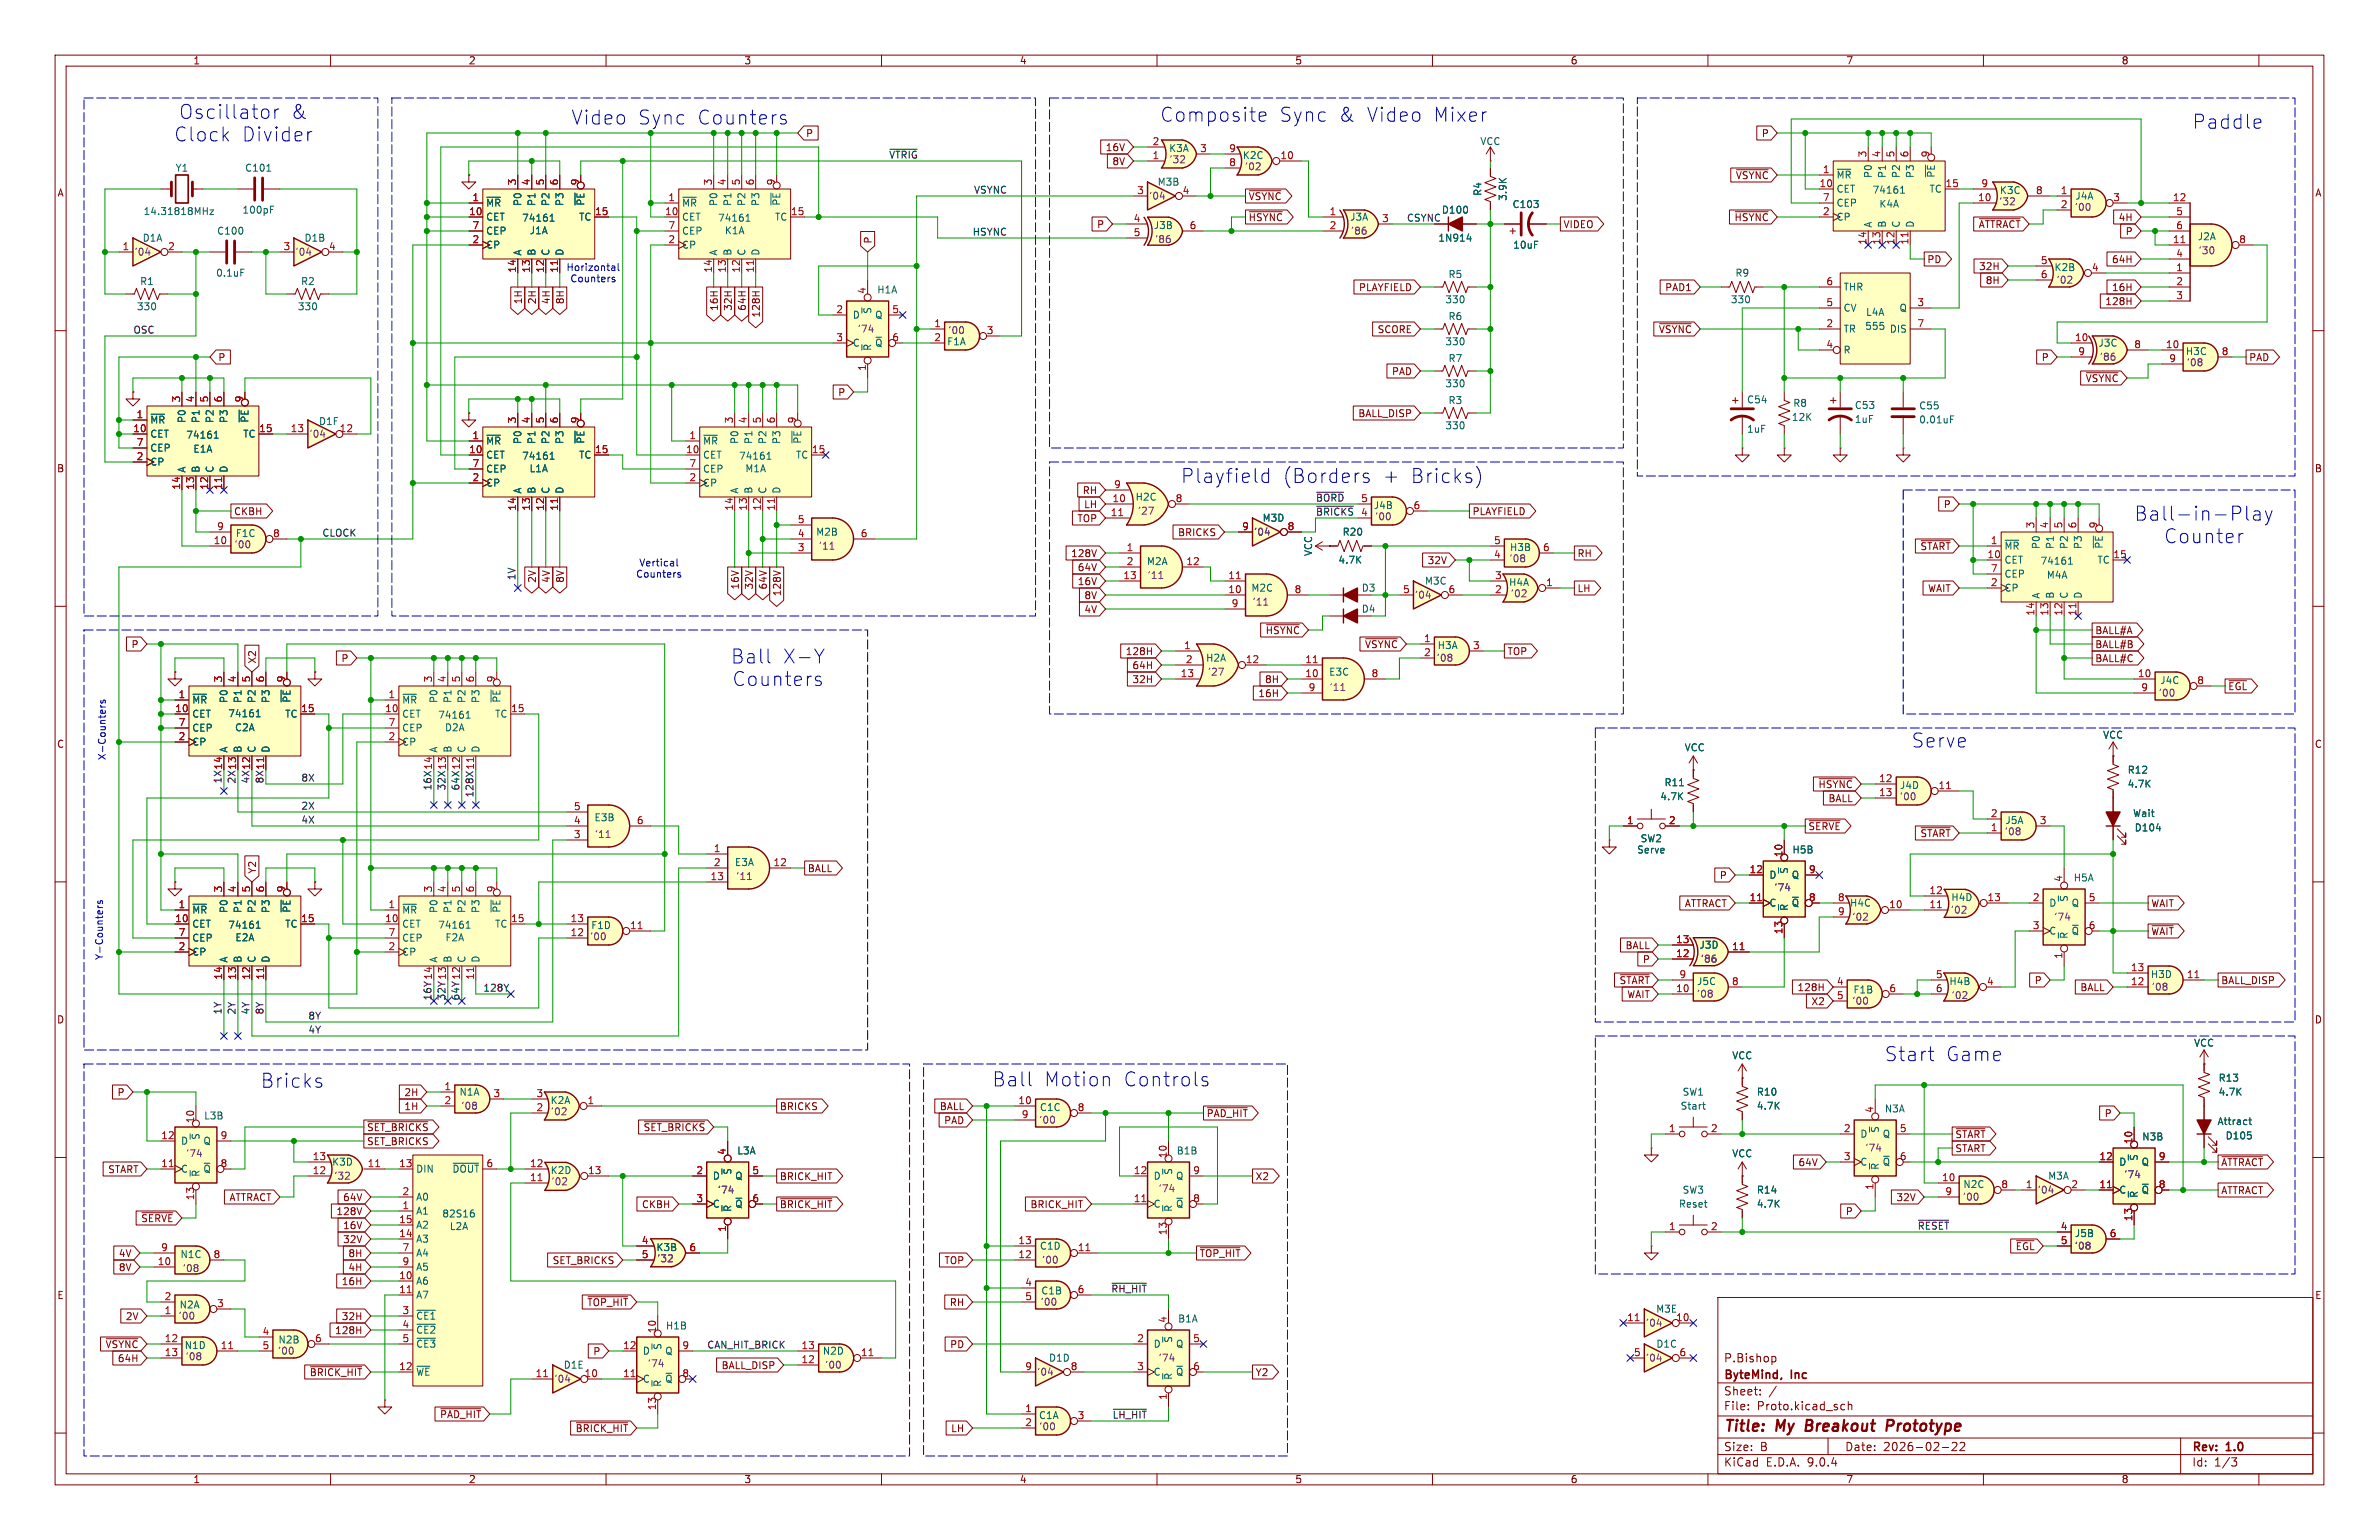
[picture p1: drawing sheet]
<svg xmlns="http://www.w3.org/2000/svg" width="432mm" height="279mm" viewBox="0 0 432 279" stroke-linecap="round" stroke-linejoin="round" font-family="sans-serif">
<defs><g id="words">
<g font-size="3.5" fill="#0000c2">
<text x="32.5" y="21.8">Oscillator</text>
<text x="52.8" y="21.8">&amp;</text>
<text x="103.7" y="22.8">Video</text>
<text x="126.5" y="22.8">Counters</text>
<text x="210.6" y="22.3">Composite</text>
<text x="232.2" y="22.3">Sync</text>
<text x="242.9" y="22.3">&amp;</text>
<text x="247.9" y="22.3">Video</text>
<text x="259.9" y="22.3">Mixer</text>
<text x="397.9" y="23.6">Paddle</text>
<text x="31.6" y="25.9">Clock</text>
<text x="43.9" y="25.9">Divider</text>
<text x="214.3" y="87.9">Playfield</text>
<text x="232.8" y="87.9">(Borders</text>
<text x="250.9" y="87.9">+</text>
<text x="255.9" y="87.9">Bricks)</text>
<text x="387.4" y="94.7">Ball-in-Play</text>
<text x="392.8" y="98.8">Counter</text>
<text x="132.7" y="120.6">Ball</text>
<text x="132.9" y="124.7">Counters</text>
<text x="142" y="120.6">X-Y</text>
<text x="346.9" y="135.9">Serve</text>
<text x="47.3" y="197.6">Bricks</text>
<text x="180.1" y="197.3">Ball</text>
<text x="189.5" y="197.3">Motion</text>
<text x="203.8" y="197.3">Controls</text>
<text x="342.1" y="192.8">Start</text>
<text x="353.1" y="192.8">Game</text>
</g>
<text font-size="3.5" fill="#009600" x="115.7" y="22.8">Sync</text>
<g font-size="2.8" fill="#840000">
<text x="312.8" y="260.3">Title:</text>
<text x="322.5" y="260.3">My</text>
<text x="328.6" y="260.3">Breakout</text>
<text x="344.1" y="260.3">Prototype</text>
</g>
<g font-size="2.1" fill="#840000">
<text x="312.8" y="250.6">ByteMind,</text>
<text x="312.8" y="247.4">P.Bishop</text>
<text x="325.2" y="250.6">Inc</text>
<text x="312.8" y="256.1">File:</text>
<text x="312.8" y="253.4">Sheet:</text>
<text x="318.9" y="256.1">Proto.kicad_sch</text>
<text x="312.8" y="263.5">Size:</text>
<text x="319.5" y="263.5">B</text>
<text x="334.8" y="263.5">Date:</text>
<text x="341.8" y="263.5">2026-02-22</text>
<text x="397.8" y="263.7">Rev:</text>
<text x="404.2" y="263.7">1.0</text>
<text x="312.8" y="266.3">KiCad</text>
<text x="320.5" y="266.3">E.D.A.</text>
<text x="328.1" y="266.3">9.0.4</text>
<text x="397.8" y="266.3">Id:</text>
<text x="401.9" y="266.3">1/3</text>
</g>
<g font-size="1.8" fill="#840000">
<text x="35" y="11.9">1</text>
<text x="85" y="11.9">2</text>
<text x="135" y="11.9">3</text>
<text x="185" y="11.9">4</text>
<text x="235" y="11.9">5</text>
<text x="285" y="11.9">6</text>
<text x="335" y="11.9">7</text>
<text x="385" y="11.9">8</text>
<text x="146.2" y="25.1">P</text>
<text x="200.6" y="27.6">16V</text>
<text x="319.7" y="25.1">P</text>
<text x="10.3" y="35.9">A</text>
<text x="201.8" y="30.2">8V</text>
<text x="315" y="32.7">~{VSYNC}</text>
<text x="420.1" y="35.9">A</text>
<text x="199" y="41.6">P</text>
<text x="226.5" y="40.3">~{HSYNC}</text>
<text x="226.5" y="36.5">~{VSYNC}</text>
<text x="283.7" y="41.6">VIDEO</text>
<text x="314.7" y="40.3">~{HSYNC}</text>
<text x="359" y="41.6">~{ATTRACT}</text>
<text x="384.4" y="40.3">4H</text>
<text x="158.4" y="44.3" transform="rotate(-90 158.4 44.3)">P</text>
<text x="349.7" y="47.9">PD</text>
<text x="383.2" y="47.9">64H</text>
<text x="385.7" y="42.9">P</text>
<text x="246.6" y="53">PLAYFIELD</text>
<text x="302.1" y="53">PAD1</text>
<text x="359.1" y="49.2">32H</text>
<text x="360.3" y="51.8">8H</text>
<text x="383.2" y="53">16H</text>
<text x="94.9" y="55.3" transform="rotate(-90 94.9 55.3)">1H</text>
<text x="97.5" y="55.3" transform="rotate(-90 97.5 55.3)">2H</text>
<text x="100" y="55.3" transform="rotate(-90 100 55.3)">4H</text>
<text x="102.6" y="55.3" transform="rotate(-90 102.6 55.3)">8H</text>
<text x="130.5" y="56.5" transform="rotate(-90 130.5 56.5)">16H</text>
<text x="133" y="56.5" transform="rotate(-90 133 56.5)">32H</text>
<text x="135.6" y="56.5" transform="rotate(-90 135.6 56.5)">64H</text>
<text x="138.1" y="57.7" transform="rotate(-90 138.1 57.7)">128H</text>
<text x="382" y="55.6">128H</text>
<text x="39.5" y="65.7">P</text>
<text x="249.9" y="60.6">SCORE</text>
<text x="301" y="60.6">~{VSYNC}</text>
<text x="370.5" y="65.7">P</text>
<text x="408.1" y="65.7">PAD</text>
<text x="252.5" y="68.3">PAD</text>
<text x="378.5" y="69.5">~{VSYNC}</text>
<text x="152" y="72.1">P</text>
<text x="246.4" y="75.9">BALL_DISP</text>
<text x="10.3" y="85.9">B</text>
<text x="196.4" y="89.9">RH</text>
<text x="420.1" y="85.9">B</text>
<text x="42.4" y="93.7">CKBH</text>
<text x="195.5" y="94.9">TOP</text>
<text x="196.7" y="92.4">LH</text>
<text x="267.2" y="93.7">PLAYFIELD</text>
<text x="352.7" y="92.4">P</text>
<text x="194.3" y="101.3">128V</text>
<text x="213.7" y="97.5">BRICKS</text>
<text x="286.2" y="101.3">RH</text>
<text x="348.5" y="100">~{START}</text>
<text x="97.5" y="105.8" transform="rotate(-90 97.5 105.8)">2V</text>
<text x="100" y="105.8" transform="rotate(-90 100 105.8)">4V</text>
<text x="102.6" y="105.8" transform="rotate(-90 102.6 105.8)">8V</text>
<text x="134.3" y="107.1" transform="rotate(-90 134.3 107.1)">16V</text>
<text x="136.8" y="107.1" transform="rotate(-90 136.8 107.1)">32V</text>
<text x="139.4" y="107.1" transform="rotate(-90 139.4 107.1)">64V</text>
<text x="195.5" y="106.4">16V</text>
<text x="195.5" y="103.8">64V</text>
<text x="259" y="102.6">32V</text>
<text x="286.2" y="107.6">LH</text>
<text x="349.9" y="107.6">WAIT</text>
<text x="141.9" y="108.3" transform="rotate(-90 141.9 108.3)">128V</text>
<text x="196.7" y="108.9">8V</text>
<text x="196.7" y="111.4">4V</text>
<text x="23.8" y="117.8">P</text>
<text x="204.2" y="119.1">128H</text>
<text x="229.6" y="115.3">~{HSYNC}</text>
<text x="247.7" y="117.8">~{VSYNC}</text>
<text x="273.5" y="119.1">TOP</text>
<text x="380.2" y="117.8">BALL#B</text>
<text x="380.2" y="115.3">BALL#A</text>
<text x="46.7" y="120.5" transform="rotate(-90 46.7 120.5)">X2</text>
<text x="61.9" y="120.3">P</text>
<text x="205.4" y="121.6">64H</text>
<text x="205.4" y="124.1">32H</text>
<text x="229.5" y="124.1">8H</text>
<text x="380.2" y="120.3">BALL#C</text>
<text x="404.3" y="125.4">~{EGL}</text>
<text x="228.3" y="126.7">16H</text>
<text x="10.3" y="135.9">C</text>
<text x="420.1" y="135.9">C</text>
<text x="330" y="143.2">~{HSYNC}</text>
<text x="331.8" y="145.7">BALL</text>
<text x="328.1" y="150.8">~{SERVE}</text>
<text x="348.5" y="152.1">~{START}</text>
<text x="46.7" y="158.6" transform="rotate(-90 46.7 158.6)">Y2</text>
<text x="146.5" y="158.4">BALL</text>
<text x="312.1" y="159.7">P</text>
<text x="305.7" y="164.8">ATTRACT</text>
<text x="390.4" y="164.8">WAIT</text>
<text x="294.9" y="172.4">BALL</text>
<text x="390.4" y="169.9">~{WAIT}</text>
<text x="293.9" y="178.8">~{START}</text>
<text x="298.1" y="174.9">P</text>
<text x="369.2" y="178.8">P</text>
<text x="403.1" y="178.8">BALL_DISP</text>
<text x="10.3" y="185.9">D</text>
<text x="295.2" y="181.3">WAIT</text>
<text x="326.1" y="180">128H</text>
<text x="328.7" y="182.6">X2</text>
<text x="377.5" y="180">BALL</text>
<text x="420.1" y="185.9">D</text>
<text x="21.2" y="199.1">P</text>
<text x="73.3" y="201.6">1H</text>
<text x="73.3" y="199.1">2H</text>
<text x="141.4" y="201.6">BRICKS</text>
<text x="170.5" y="201.6">BALL</text>
<text x="218.9" y="202.9">~{PAD_HIT}</text>
<text x="381.9" y="202.9">P</text>
<text x="66.5" y="205.4">~{SET_BRICKS}</text>
<text x="66.5" y="208">SET_BRICKS</text>
<text x="116.7" y="205.4">~{SET_BRICKS}</text>
<text x="171.3" y="204.2">PAD</text>
<text x="354.8" y="209.2">START</text>
<text x="354.8" y="206.7">~{START}</text>
<text x="19.5" y="213">START</text>
<text x="141.4" y="214.3">BRICK_HIT</text>
<text x="227.8" y="214.3">X2</text>
<text x="326.3" y="211.8">64V</text>
<text x="403.1" y="211.8">~{ATTRACT}</text>
<text x="25.5" y="221.9">~{SERVE}</text>
<text x="41.5" y="218.1">ATTRACT</text>
<text x="61" y="220.7">128V</text>
<text x="62.2" y="218.1">64V</text>
<text x="116.4" y="219.4">CKBH</text>
<text x="141.4" y="219.4">~{BRICK_HIT}</text>
<text x="186.9" y="219.4">BRICK_HIT</text>
<text x="334.9" y="220.7">P</text>
<text x="344.1" y="218.1">32V</text>
<text x="403.1" y="216.9">ATTRACT</text>
<text x="62.2" y="223.2">16V</text>
<text x="62.2" y="225.7">32V</text>
<text x="365.8" y="227">~{EGL}</text>
<text x="21.5" y="228.3">4V</text>
<text x="21.5" y="230.8">8V</text>
<text x="61.9" y="233.4">16H</text>
<text x="63.1" y="228.3">8H</text>
<text x="63.1" y="230.8">4H</text>
<text x="100.2" y="229.6">SET_BRICKS</text>
<text x="171.3" y="229.6">TOP</text>
<text x="217.6" y="228.3">~{TOP_HIT}</text>
<text x="10.3" y="235.9">E</text>
<text x="22.7" y="239.7">2V</text>
<text x="61.9" y="239.7">32H</text>
<text x="106.5" y="237.2">~{TOP_HIT}</text>
<text x="172.3" y="237.2">RH</text>
<text x="420.1" y="235.9">E</text>
<text x="19.1" y="244.8">~{VSYNC}</text>
<text x="60.7" y="242.3">128H</text>
<text x="172.4" y="244.8">PD</text>
<text x="21.3" y="247.3">64H</text>
<text x="56.1" y="249.9">~{BRICK_HIT}</text>
<text x="107.6" y="246.1">P</text>
<text x="130.9" y="248.6">BALL_DISP</text>
<text x="227.8" y="249.9">Y2</text>
<text x="79.8" y="257.5">~{PAD_HIT}</text>
<text x="104.4" y="260">~{BRICK_HIT}</text>
<text x="172.5" y="260">LH</text>
<text x="35" y="269.3">1</text>
<text x="85" y="269.3">2</text>
<text x="135" y="269.3">3</text>
<text x="185" y="269.3">4</text>
<text x="235" y="269.3">5</text>
<text x="285" y="269.3">6</text>
<text x="335" y="269.3">7</text>
<text x="385" y="269.3">8</text>
</g>
<g font-size="1.8" fill="#0f0f0f">
<text x="161.3" y="28.9">~{VTRIG}</text>
<text x="176.7" y="35.2">VSYNC</text>
<text x="255.3" y="40.3">CSYNC</text>
<text x="176.4" y="42.8">HSYNC</text>
<text x="24.1" y="60.6">OSC</text>
<text x="238.8" y="93.6">~{BRICKS}4</text>
<text x="238.8" y="91.1">~{BORD} 5</text>
<text x="58.4" y="97.4">CLOCK</text>
<text x="93.6" y="105.4" transform="rotate(-90 93.6 105.4)">1V</text>
<text x="40.3" y="142.2" transform="rotate(-90 40.3 142.2)">1X 14</text>
<text x="42.8" y="142.2" transform="rotate(-90 42.8 142.2)">2X 13</text>
<text x="45.4" y="142.2" transform="rotate(-90 45.4 142.2)">4X 12</text>
<text x="54.6" y="141.9">8X</text>
<text x="78.4" y="143.5" transform="rotate(-90 78.4 143.5)">16X 14</text>
<text x="80.9" y="143.5" transform="rotate(-90 80.9 143.5)">32X 13</text>
<text x="83.5" y="143.5" transform="rotate(-90 83.5 143.5)">64X 12</text>
<text x="54.6" y="149.5">4X</text>
<text x="54.6" y="147">2X</text>
<text x="86" y="144.8" transform="rotate(-90 86 144.8)">128X 11</text>
<text x="87.6" y="180">128Y</text>
<text x="40.3" y="184.1" transform="rotate(-90 40.3 184.1)">1Y</text>
<text x="42.8" y="184.1" transform="rotate(-90 42.8 184.1)">2Y</text>
<text x="45.4" y="184.1" transform="rotate(-90 45.4 184.1)">4Y</text>
<text x="47.9" y="184.1" transform="rotate(-90 47.9 184.1)">8Y</text>
<text x="55.9" y="185.1">8Y</text>
<text x="78.4" y="181.6" transform="rotate(-90 78.4 181.6)">16Y 14</text>
<text x="80.9" y="181.6" transform="rotate(-90 80.9 181.6)">32Y 13</text>
<text x="83.5" y="181.6" transform="rotate(-90 83.5 181.6)">64Y 12</text>
<text x="55.9" y="187.6">4Y</text>
<text x="348" y="223.2">~{RESET}</text>
<text x="201.6" y="234.6">~{RH_HIT}</text>
<text x="128.3" y="244.8">CAN_HIT_BRICK</text>
<text x="201.8" y="257.5">~{LH_HIT}</text>
</g>
<g font-size="1.8" fill="#a90000">
<text x="209.1" y="29">1</text>
<text x="209.1" y="26.4">2</text>
<text x="217.7" y="27.7">3</text>
<text x="223" y="27.7">9</text>
<text x="232.3" y="29">10</text>
<text x="338.8" y="28.6" transform="rotate(-90 338.8 28.6)">3</text>
<text x="341.4" y="28.6" transform="rotate(-90 341.4 28.6)">4</text>
<text x="343.9" y="28.6" transform="rotate(-90 343.9 28.6)">5</text>
<text x="346.5" y="28.6" transform="rotate(-90 346.5 28.6)">6</text>
<text x="350.3" y="28.6" transform="rotate(-90 350.3 28.6)">9</text>
<text x="93.7" y="33.7" transform="rotate(-90 93.7 33.7)">3</text>
<text x="96.3" y="33.7" transform="rotate(-90 96.3 33.7)">4</text>
<text x="98.8" y="33.7" transform="rotate(-90 98.8 33.7)">5</text>
<text x="101.3" y="33.7" transform="rotate(-90 101.3 33.7)">6</text>
<text x="105.2" y="33.7" transform="rotate(-90 105.2 33.7)">9</text>
<text x="129.3" y="33.7" transform="rotate(-90 129.3 33.7)">3</text>
<text x="131.8" y="33.7" transform="rotate(-90 131.8 33.7)">4</text>
<text x="134.4" y="33.7" transform="rotate(-90 134.4 33.7)">5</text>
<text x="136.9" y="33.7" transform="rotate(-90 136.9 33.7)">6</text>
<text x="140.7" y="33.7" transform="rotate(-90 140.7 33.7)">9</text>
<text x="206.3" y="35.3">3</text>
<text x="214.6" y="35.3">4</text>
<text x="223" y="30.2">8</text>
<text x="330.2" y="34">10</text>
<text x="330.8" y="31.5">1</text>
<text x="353" y="34">15</text>
<text x="359.5" y="34">9</text>
<text x="369.4" y="35.3">8</text>
<text x="373.9" y="35.3">1</text>
<text x="85" y="39.1">10</text>
<text x="85.7" y="36.6">1</text>
<text x="85.7" y="41.7">7</text>
<text x="107.9" y="39.1">15</text>
<text x="120.6" y="39.1">10</text>
<text x="121.2" y="36.6">1</text>
<text x="121.2" y="41.7">7</text>
<text x="143.5" y="39.1">15</text>
<text x="205.7" y="40.4">4</text>
<text x="215.8" y="41.7">6</text>
<text x="241.2" y="39.1">1</text>
<text x="241.2" y="41.7">2</text>
<text x="250.8" y="40.4">3</text>
<text x="330.8" y="36.6">7</text>
<text x="330.8" y="39.1">2</text>
<text x="358.9" y="36.6">10</text>
<text x="373.9" y="37.8">2</text>
<text x="383.5" y="36.6">3</text>
<text x="394.3" y="36.6">12</text>
<text x="394.9" y="39.1">5</text>
<text x="394.9" y="41.7">6</text>
<text x="22.2" y="45.5">1</text>
<text x="30.4" y="45.5">2</text>
<text x="51.4" y="45.5">3</text>
<text x="59.6" y="45.5">4</text>
<text x="85.7" y="44.2">2</text>
<text x="121.2" y="44.2">2</text>
<text x="205.7" y="42.9">5</text>
<text x="338.8" y="44.5" transform="rotate(-90 338.8 44.5)">14</text>
<text x="341.4" y="44.5" transform="rotate(-90 341.4 44.5)">13</text>
<text x="343.9" y="44.5" transform="rotate(-90 343.9 44.5)">12</text>
<text x="346.5" y="44.5" transform="rotate(-90 346.5 44.5)">11</text>
<text x="394.3" y="44.2">11</text>
<text x="394.9" y="46.7">4</text>
<text x="406.3" y="44.2">8</text>
<text x="93.7" y="49.6" transform="rotate(-90 93.7 49.6)">14</text>
<text x="96.3" y="49.6" transform="rotate(-90 96.3 49.6)">13</text>
<text x="98.8" y="49.6" transform="rotate(-90 98.8 49.6)">12</text>
<text x="101.3" y="49.6" transform="rotate(-90 101.3 49.6)">11</text>
<text x="129.3" y="49.6" transform="rotate(-90 129.3 49.6)">14</text>
<text x="131.8" y="49.6" transform="rotate(-90 131.8 49.6)">13</text>
<text x="134.4" y="49.6" transform="rotate(-90 134.4 49.6)">12</text>
<text x="136.9" y="49.6" transform="rotate(-90 136.9 49.6)">11</text>
<text x="157.2" y="53.4" transform="rotate(-90 157.2 53.4)">4</text>
<text x="331.4" y="51.8">6</text>
<text x="370.3" y="48">5</text>
<text x="370.3" y="50.5">6</text>
<text x="379.6" y="49.3">4</text>
<text x="394.9" y="49.3">1</text>
<text x="394.9" y="51.8">2</text>
<text x="151.7" y="56.9">2</text>
<text x="161.9" y="56.9">5</text>
<text x="169.5" y="59.4">1</text>
<text x="331.4" y="55.6">5</text>
<text x="331.4" y="59.4">2</text>
<text x="347.9" y="55.6">3</text>
<text x="347.9" y="59.4">7</text>
<text x="394.9" y="54.4">3</text>
<text x="151.7" y="62">3</text>
<text x="161.9" y="62">6</text>
<text x="169.5" y="62">2</text>
<text x="179" y="60.7">3</text>
<text x="331.4" y="63.2">4</text>
<text x="376.5" y="62">10</text>
<text x="377.1" y="64.5">9</text>
<text x="387.3" y="63.2">8</text>
<text x="393" y="63.2">10</text>
<text x="393.6" y="65.8">9</text>
<text x="403.2" y="64.5">8</text>
<text x="157.2" y="67.4" transform="rotate(-90 157.2 67.4)">1</text>
<text x="24.7" y="75.9">1</text>
<text x="32.8" y="73.1" transform="rotate(-90 32.8 73.1)">3</text>
<text x="35.3" y="73.1" transform="rotate(-90 35.3 73.1)">4</text>
<text x="37.8" y="73.1" transform="rotate(-90 37.8 73.1)">5</text>
<text x="40.4" y="73.1" transform="rotate(-90 40.4 73.1)">6</text>
<text x="44.2" y="73.1" transform="rotate(-90 44.2 73.1)">9</text>
<text x="93.7" y="76.9" transform="rotate(-90 93.7 76.9)">3</text>
<text x="96.3" y="76.9" transform="rotate(-90 96.3 76.9)">4</text>
<text x="98.8" y="76.9" transform="rotate(-90 98.8 76.9)">5</text>
<text x="101.3" y="76.9" transform="rotate(-90 101.3 76.9)">6</text>
<text x="105.2" y="76.9" transform="rotate(-90 105.2 76.9)">9</text>
<text x="133.1" y="76.9" transform="rotate(-90 133.1 76.9)">3</text>
<text x="135.6" y="76.9" transform="rotate(-90 135.6 76.9)">4</text>
<text x="138.2" y="76.9" transform="rotate(-90 138.2 76.9)">5</text>
<text x="140.7" y="76.9" transform="rotate(-90 140.7 76.9)">6</text>
<text x="144.5" y="76.9" transform="rotate(-90 144.5 76.9)">9</text>
<text x="24.1" y="78.5">10</text>
<text x="24.7" y="81">7</text>
<text x="24.7" y="83.6">2</text>
<text x="46.9" y="78.5">15</text>
<text x="52.7" y="78.5">13</text>
<text x="61.6" y="78.5">12</text>
<text x="85" y="82.3">10</text>
<text x="85.7" y="79.8">1</text>
<text x="107.9" y="82.3">15</text>
<text x="124.4" y="82.3">10</text>
<text x="125" y="79.8">1</text>
<text x="147.3" y="82.3">15</text>
<text x="32.8" y="88.9" transform="rotate(-90 32.8 88.9)">14</text>
<text x="35.3" y="88.9" transform="rotate(-90 35.3 88.9)">13</text>
<text x="37.8" y="88.9" transform="rotate(-90 37.8 88.9)">12</text>
<text x="40.4" y="88.9" transform="rotate(-90 40.4 88.9)">11</text>
<text x="85.7" y="84.8">7</text>
<text x="85.7" y="87.4">2</text>
<text x="125" y="84.8">7</text>
<text x="125" y="87.4">2</text>
<text x="202.1" y="88.6">9</text>
<text x="93.7" y="92.8" transform="rotate(-90 93.7 92.8)">14</text>
<text x="96.3" y="92.8" transform="rotate(-90 96.3 92.8)">13</text>
<text x="98.8" y="92.8" transform="rotate(-90 98.8 92.8)">12</text>
<text x="101.3" y="92.8" transform="rotate(-90 101.3 92.8)">11</text>
<text x="133.1" y="92.8" transform="rotate(-90 133.1 92.8)">14</text>
<text x="135.6" y="92.8" transform="rotate(-90 135.6 92.8)">13</text>
<text x="138.2" y="92.8" transform="rotate(-90 138.2 92.8)">12</text>
<text x="140.7" y="92.8" transform="rotate(-90 140.7 92.8)">11</text>
<text x="144.7" y="95">5</text>
<text x="201.5" y="93.7">11</text>
<text x="201.8" y="91.2">10</text>
<text x="213.3" y="91.2">8</text>
<text x="256.5" y="92.5">6</text>
<text x="369.3" y="96" transform="rotate(-90 369.3 96)">3</text>
<text x="371.9" y="96" transform="rotate(-90 371.9 96)">4</text>
<text x="374.4" y="96" transform="rotate(-90 374.4 96)">5</text>
<text x="376.9" y="96" transform="rotate(-90 376.9 96)">6</text>
<text x="380.7" y="96" transform="rotate(-90 380.7 96)">9</text>
<text x="38.7" y="98.8">10</text>
<text x="39.3" y="96.3">9</text>
<text x="49.5" y="97.5">8</text>
<text x="144.7" y="100.1">3</text>
<text x="144.7" y="97.5">4</text>
<text x="156.1" y="97.5">6</text>
<text x="204.4" y="100.1">1</text>
<text x="225.4" y="96.3">9</text>
<text x="233.6" y="96.3">8</text>
<text x="271.1" y="101.3">4</text>
<text x="271.1" y="98.8">5</text>
<text x="280" y="100.1">6</text>
<text x="360.6" y="101.3">10</text>
<text x="361.2" y="98.8">1</text>
<text x="383.5" y="101.3">15</text>
<text x="203.8" y="105.2">13</text>
<text x="204.4" y="102.6">2</text>
<text x="215.2" y="102.6">12</text>
<text x="222.8" y="107.7">10</text>
<text x="222.8" y="105.2">11</text>
<text x="234.9" y="107.7">8</text>
<text x="254.6" y="107.7">5</text>
<text x="271.3" y="107.7">2</text>
<text x="271.3" y="105.2">3</text>
<text x="280.5" y="106.4">1</text>
<text x="361.2" y="103.9">7</text>
<text x="361.2" y="106.4">2</text>
<text x="223.4" y="110.2">9</text>
<text x="369.3" y="111.8" transform="rotate(-90 369.3 111.8)">14</text>
<text x="371.9" y="111.8" transform="rotate(-90 371.9 111.8)">13</text>
<text x="374.4" y="111.8" transform="rotate(-90 374.4 111.8)">12</text>
<text x="376.9" y="111.8" transform="rotate(-90 376.9 111.8)">11</text>
<text x="214.8" y="117.9">1</text>
<text x="258.4" y="116.6">1</text>
<text x="258.4" y="119.1">2</text>
<text x="267.3" y="117.9">3</text>
<text x="40.4" y="123.9" transform="rotate(-90 40.4 123.9)">3</text>
<text x="42.9" y="123.9" transform="rotate(-90 42.9 123.9)">4</text>
<text x="45.5" y="123.9" transform="rotate(-90 45.5 123.9)">5</text>
<text x="48" y="123.9" transform="rotate(-90 48 123.9)">6</text>
<text x="51.8" y="123.9" transform="rotate(-90 51.8 123.9)">9</text>
<text x="78.5" y="123.9" transform="rotate(-90 78.5 123.9)">3</text>
<text x="81" y="123.9" transform="rotate(-90 81 123.9)">4</text>
<text x="83.6" y="123.9" transform="rotate(-90 83.6 123.9)">5</text>
<text x="86.1" y="123.9" transform="rotate(-90 86.1 123.9)">6</text>
<text x="89.9" y="123.9" transform="rotate(-90 89.9 123.9)">9</text>
<text x="214.2" y="122.9">13</text>
<text x="215.1" y="120.4">2</text>
<text x="226" y="120.4">12</text>
<text x="236.8" y="122.9">10</text>
<text x="236.8" y="120.4">11</text>
<text x="237.4" y="125.5">9</text>
<text x="248.8" y="122.9">8</text>
<text x="387.9" y="122.9">10</text>
<text x="388.5" y="125.5">9</text>
<text x="398.7" y="124.2">8</text>
<text x="31.7" y="129.3">10</text>
<text x="32.3" y="126.7">1</text>
<text x="32.3" y="131.8">7</text>
<text x="54.6" y="129.3">15</text>
<text x="69.8" y="129.3">10</text>
<text x="70.4" y="126.7">1</text>
<text x="70.4" y="131.8">7</text>
<text x="92.7" y="129.3">15</text>
<text x="32.3" y="134.4">2</text>
<text x="70.4" y="134.4">2</text>
<text x="40.4" y="139.7" transform="rotate(-90 40.4 139.7)">14</text>
<text x="42.9" y="139.7" transform="rotate(-90 42.9 139.7)">13</text>
<text x="45.5" y="139.7" transform="rotate(-90 45.5 139.7)">12</text>
<text x="48" y="139.7" transform="rotate(-90 48 139.7)">11</text>
<text x="341" y="142">12</text>
<text x="351.7" y="143.3">11</text>
<text x="104.1" y="149.6">4</text>
<text x="104.1" y="147.1">5</text>
<text x="115.5" y="149.6">6</text>
<text x="295.2" y="149.6">1</text>
<text x="302.8" y="149.6">2</text>
<text x="341" y="144.5">13</text>
<text x="361.2" y="148.3">2</text>
<text x="370.1" y="149.6">3</text>
<text x="104.1" y="152.1">3</text>
<text x="129.5" y="154.7">1</text>
<text x="323.6" y="155.6" transform="rotate(-90 323.6 155.6)">10</text>
<text x="361.2" y="150.9">1</text>
<text x="40.4" y="162" transform="rotate(-90 40.4 162)">3</text>
<text x="42.9" y="162" transform="rotate(-90 42.9 162)">4</text>
<text x="45.5" y="162" transform="rotate(-90 45.5 162)">5</text>
<text x="48" y="162" transform="rotate(-90 48 162)">6</text>
<text x="51.8" y="162" transform="rotate(-90 51.8 162)">9</text>
<text x="78.5" y="162" transform="rotate(-90 78.5 162)">3</text>
<text x="81" y="162" transform="rotate(-90 81 162)">4</text>
<text x="83.6" y="162" transform="rotate(-90 83.6 162)">5</text>
<text x="86.1" y="162" transform="rotate(-90 86.1 162)">6</text>
<text x="89.9" y="162" transform="rotate(-90 89.9 162)">9</text>
<text x="128.9" y="159.8">13</text>
<text x="129.5" y="157.2">2</text>
<text x="140.3" y="157.2">12</text>
<text x="317.5" y="158.5">12</text>
<text x="328.2" y="158.5">9</text>
<text x="374.4" y="160.1" transform="rotate(-90 374.4 160.1)">4</text>
<text x="31.7" y="167.4">10</text>
<text x="32.3" y="164.8">1</text>
<text x="54.6" y="167.4">15</text>
<text x="69.8" y="167.4">10</text>
<text x="70.4" y="164.8">1</text>
<text x="92.7" y="167.4">15</text>
<text x="103.5" y="167.4">13</text>
<text x="317.5" y="163.6">11</text>
<text x="328.2" y="163.6">8</text>
<text x="333.5" y="163.6">8</text>
<text x="333.5" y="166.1">9</text>
<text x="342.8" y="164.8">10</text>
<text x="350.1" y="164.8">11</text>
<text x="350.1" y="162.3">12</text>
<text x="360.6" y="163.6">13</text>
<text x="368.9" y="163.6">2</text>
<text x="379" y="163.6">5</text>
<text x="32.3" y="169.9">7</text>
<text x="32.3" y="172.5">2</text>
<text x="70.4" y="169.9">7</text>
<text x="70.4" y="172.5">2</text>
<text x="103.5" y="169.9">12</text>
<text x="114.3" y="168.7">11</text>
<text x="304.1" y="171.2">13</text>
<text x="304.1" y="173.7">12</text>
<text x="314.3" y="172.5">11</text>
<text x="323.6" y="169.6" transform="rotate(-90 323.6 169.6)">13</text>
<text x="368.9" y="168.7">3</text>
<text x="379" y="168.7">6</text>
<text x="40.4" y="177.8" transform="rotate(-90 40.4 177.8)">14</text>
<text x="42.9" y="177.8" transform="rotate(-90 42.9 177.8)">13</text>
<text x="45.5" y="177.8" transform="rotate(-90 45.5 177.8)">12</text>
<text x="48" y="177.8" transform="rotate(-90 48 177.8)">11</text>
<text x="86.1" y="177.8" transform="rotate(-90 86.1 177.8)">11</text>
<text x="304.7" y="177.5">9</text>
<text x="314.3" y="178.8">8</text>
<text x="333.3" y="178.8">4</text>
<text x="351.3" y="177.5">5</text>
<text x="360.5" y="178.8">4</text>
<text x="374.4" y="174.1" transform="rotate(-90 374.4 174.1)">1</text>
<text x="386.7" y="176.3">13</text>
<text x="386.7" y="178.8">12</text>
<text x="396.8" y="177.5">11</text>
<text x="304.1" y="180.1">10</text>
<text x="333.3" y="181.4">5</text>
<text x="342.8" y="180.1">6</text>
<text x="351.3" y="180.1">6</text>
<text x="80.6" y="197.9">1</text>
<text x="35.3" y="203.9" transform="rotate(-90 35.3 203.9)">10</text>
<text x="80.6" y="200.4">2</text>
<text x="89.5" y="199.1">3</text>
<text x="97.3" y="201.7">2</text>
<text x="97.3" y="199.1">3</text>
<text x="106.5" y="200.4">1</text>
<text x="184.7" y="200.4">10</text>
<text x="185.3" y="202.9">9</text>
<text x="195.5" y="201.7">8</text>
<text x="340.1" y="202" transform="rotate(-90 340.1 202)">4</text>
<text x="29.2" y="206.8">12</text>
<text x="39.9" y="206.8">9</text>
<text x="131.8" y="209.6" transform="rotate(-90 131.8 209.6)">4</text>
<text x="302.8" y="205.5">1</text>
<text x="310.4" y="205.5">2</text>
<text x="334.6" y="205.5">2</text>
<text x="344.7" y="205.5">5</text>
<text x="387.1" y="207.7" transform="rotate(-90 387.1 207.7)">10</text>
<text x="29.2" y="211.8">11</text>
<text x="39.9" y="211.8">8</text>
<text x="56.7" y="210.6">13</text>
<text x="56.7" y="213.1">12</text>
<text x="66.6" y="211.8">11</text>
<text x="72.3" y="211.8">13</text>
<text x="88.2" y="211.8">6</text>
<text x="96.1" y="214.4">11</text>
<text x="96.1" y="211.8">12</text>
<text x="106.6" y="213.1">13</text>
<text x="126.3" y="213.1">2</text>
<text x="136.5" y="213.1">5</text>
<text x="205.7" y="213.1">12</text>
<text x="211.8" y="210.2" transform="rotate(-90 211.8 210.2)">10</text>
<text x="216.5" y="213.1">9</text>
<text x="334.6" y="210.6">3</text>
<text x="340.1" y="216" transform="rotate(-90 340.1 216)">1</text>
<text x="344.7" y="210.6">6</text>
<text x="352.4" y="214.4">10</text>
<text x="363.1" y="215.6">8</text>
<text x="367.6" y="215.6">1</text>
<text x="375.8" y="215.6">2</text>
<text x="381" y="210.6">12</text>
<text x="381" y="215.6">11</text>
<text x="391.7" y="210.6">9</text>
<text x="391.7" y="215.6">8</text>
<text x="35.3" y="217.8" transform="rotate(-90 35.3 217.8)">13</text>
<text x="72.3" y="222">15</text>
<text x="73" y="216.9">2</text>
<text x="73" y="219.5">1</text>
<text x="126.3" y="218.2">3</text>
<text x="136.5" y="218.2">6</text>
<text x="205.7" y="218.2">11</text>
<text x="216.5" y="218.2">8</text>
<text x="353" y="216.9">9</text>
<text x="387.1" y="221.7" transform="rotate(-90 387.1 221.7)">13</text>
<text x="29.1" y="227.1">9</text>
<text x="72.3" y="224.5">14</text>
<text x="73" y="227.1">7</text>
<text x="116.4" y="225.8">4</text>
<text x="125" y="227.1">6</text>
<text x="131.8" y="223.6" transform="rotate(-90 131.8 223.6)">1</text>
<text x="184.7" y="225.8">13</text>
<text x="195.5" y="227.1">11</text>
<text x="211.8" y="224.2" transform="rotate(-90 211.8 224.2)">13</text>
<text x="302.8" y="223.3">1</text>
<text x="310.4" y="223.3">2</text>
<text x="373.9" y="223.3">4</text>
<text x="373.9" y="225.8">5</text>
<text x="382.8" y="224.5">6</text>
<text x="28.5" y="229.6">10</text>
<text x="38.7" y="228.3">8</text>
<text x="72.3" y="232.2">10</text>
<text x="73" y="229.6">9</text>
<text x="116.4" y="228.3">5</text>
<text x="184.7" y="228.3">12</text>
<text x="186" y="233.4">4</text>
<text x="29.8" y="238.5">1</text>
<text x="29.8" y="236">2</text>
<text x="39.3" y="237.2">3</text>
<text x="72.3" y="234.7">11</text>
<text x="73" y="238.5">3</text>
<text x="186" y="236">5</text>
<text x="195.5" y="234.7">6</text>
<text x="295.2" y="239.8">11</text>
<text x="304.1" y="239.8">10</text>
<text x="29.8" y="243.6">12</text>
<text x="40" y="244.9">11</text>
<text x="47.6" y="242.3">4</text>
<text x="47.6" y="244.9">5</text>
<text x="57.1" y="243.6">6</text>
<text x="73" y="241">4</text>
<text x="73" y="243.6">5</text>
<text x="113" y="244.9">12</text>
<text x="119.1" y="242" transform="rotate(-90 119.1 242)">10</text>
<text x="123.8" y="244.9">9</text>
<text x="145.4" y="244.9">13</text>
<text x="206.3" y="243.6">2</text>
<text x="211.8" y="240.1" transform="rotate(-90 211.8 240.1)">4</text>
<text x="216.5" y="243.6">5</text>
<text x="29.8" y="246.1">13</text>
<text x="72.3" y="248.7">12</text>
<text x="97.1" y="249.9">11</text>
<text x="106" y="249.9">10</text>
<text x="113" y="249.9">11</text>
<text x="123.8" y="249.9">8</text>
<text x="145.4" y="247.4">12</text>
<text x="156.2" y="246.1">11</text>
<text x="186" y="248.7">9</text>
<text x="194.2" y="248.7">8</text>
<text x="206.3" y="248.7">3</text>
<text x="216.5" y="248.7">6</text>
<text x="296.5" y="246.1">5</text>
<text x="304.7" y="246.1">6</text>
<text x="119.1" y="255.9" transform="rotate(-90 119.1 255.9)">13</text>
<text x="186" y="256.3">1</text>
<text x="195.5" y="257.6">3</text>
<text x="211.8" y="254.1" transform="rotate(-90 211.8 254.1)">1</text>
<text x="186" y="258.8">2</text>
</g>
<g font-size="1.8" fill="#006464">
<text x="212.1" y="27.8">K3A</text>
<text x="225.5" y="29.1">K2C</text>
<text x="268.6" y="26.5">VCC</text>
<text x="31.8" y="31.3">Y1</text>
<text x="44.4" y="31.3">C101</text>
<text x="210" y="33.9">M3B</text>
<text x="269.1" y="35.6" transform="rotate(-90 269.1 35.6)">R4</text>
<text x="333.2" y="32.6">~{MR}</text>
<text x="333.2" y="35.2">CET</text>
<text x="339.8" y="35.3">74161</text>
<text x="340" y="32.4" transform="rotate(-90 340 32.4)">P0</text>
<text x="342.5" y="32.4" transform="rotate(-90 342.5 32.4)">P1</text>
<text x="345" y="32.4" transform="rotate(-90 345 32.4)">P2</text>
<text x="347.6" y="32.4" transform="rotate(-90 347.6 32.4)">P3</text>
<text x="350.1" y="35.2">TC</text>
<text x="351.4" y="32.3" transform="rotate(-90 351.4 32.3)">~{PE}</text>
<text x="362.9" y="35.4">K3C</text>
<text x="26" y="39.2">14.31818MHz</text>
<text x="43.9" y="39">100pF</text>
<text x="88.1" y="37.7">~{MR}</text>
<text x="88.1" y="40.2">CET</text>
<text x="94.7" y="40.4">74161</text>
<text x="94.8" y="37.5" transform="rotate(-90 94.8 37.5)">P0</text>
<text x="97.4" y="37.5" transform="rotate(-90 97.4 37.5)">P1</text>
<text x="99.9" y="37.5" transform="rotate(-90 99.9 37.5)">P2</text>
<text x="102.5" y="37.5" transform="rotate(-90 102.5 37.5)">P3</text>
<text x="105" y="40.2">TC</text>
<text x="106.3" y="37.4" transform="rotate(-90 106.3 37.4)">~{PE}</text>
<text x="123.7" y="37.7">~{MR}</text>
<text x="123.7" y="40.2">CET</text>
<text x="130.2" y="40.4">74161</text>
<text x="130.4" y="37.5" transform="rotate(-90 130.4 37.5)">P0</text>
<text x="132.9" y="37.5" transform="rotate(-90 132.9 37.5)">P1</text>
<text x="135.5" y="37.5" transform="rotate(-90 135.5 37.5)">P2</text>
<text x="138" y="37.5" transform="rotate(-90 138 37.5)">P3</text>
<text x="140.6" y="40.2">TC</text>
<text x="141.8" y="37.4" transform="rotate(-90 141.8 37.4)">~{PE}</text>
<text x="209.3" y="41.8">J3B</text>
<text x="245" y="40.2">J3A</text>
<text x="261.6" y="39">D100</text>
<text x="273.7" y="36.5" transform="rotate(-90 273.7 36.5)">3.9K</text>
<text x="274.4" y="37.9">C103</text>
<text x="333.2" y="37.7">CEP</text>
<text x="333.2" y="40.2">CP</text>
<text x="340" y="41.4" transform="rotate(-90 340 41.4)">A</text>
<text x="341" y="37.9">K4A</text>
<text x="342.5" y="41.4" transform="rotate(-90 342.5 41.4)">B</text>
<text x="345" y="41.4" transform="rotate(-90 345 41.4)">C</text>
<text x="347.6" y="41.4" transform="rotate(-90 347.6 41.4)">D</text>
<text x="376.6" y="36.4">J4A</text>
<text x="25.8" y="44">D1A</text>
<text x="39.3" y="42.8">C100</text>
<text x="55.2" y="44">D1B</text>
<text x="88.1" y="42.8">CEP</text>
<text x="88.1" y="45.3">CP</text>
<text x="94.8" y="46.5" transform="rotate(-90 94.8 46.5)">A</text>
<text x="96.1" y="42.7">J1A</text>
<text x="97.4" y="46.5" transform="rotate(-90 97.4 46.5)">B</text>
<text x="99.9" y="46.5" transform="rotate(-90 99.9 46.5)">C</text>
<text x="102.5" y="46.5" transform="rotate(-90 102.5 46.5)">D</text>
<text x="123.7" y="42.8">CEP</text>
<text x="123.7" y="45.3">CP</text>
<text x="130.4" y="46.5" transform="rotate(-90 130.4 46.5)">A</text>
<text x="131.5" y="42.7">K1A</text>
<text x="132.9" y="46.5" transform="rotate(-90 132.9 46.5)">B</text>
<text x="135.5" y="46.5" transform="rotate(-90 135.5 46.5)">C</text>
<text x="138" y="46.5" transform="rotate(-90 138 46.5)">D</text>
<text x="261" y="44">1N914</text>
<text x="274.6" y="45.3">10uF</text>
<text x="398.8" y="43.8">J2A</text>
<text x="25.3" y="51.9">R1</text>
<text x="39.1" y="50.4">0.1uF</text>
<text x="54.5" y="51.9">R2</text>
<text x="159.1" y="53.4">H1A</text>
<text x="262.8" y="50.6">R5</text>
<text x="314.9" y="50.4">R9</text>
<text x="334.5" y="52.9">THR</text>
<text x="372.8" y="49.4">K2B</text>
<text x="24.8" y="56.5">330</text>
<text x="54" y="56.5">330</text>
<text x="154.7" y="58">D</text>
<text x="158.3" y="57" transform="rotate(-90 158.3 57)">~{S}</text>
<text x="158.7" y="58">Q</text>
<text x="262.2" y="55.2">330</text>
<text x="262.8" y="58.3">R6</text>
<text x="314.1" y="55.2">330</text>
<text x="334.5" y="56.7">CV</text>
<text x="338.6" y="57.5">L4A</text>
<text x="344.7" y="56.7">Q</text>
<text x="154.7" y="63.1">C</text>
<text x="158.7" y="63.1">~{Q}</text>
<text x="171.8" y="62.8">F1A</text>
<text x="262.2" y="62.8">330</text>
<text x="262.8" y="65.9">R7</text>
<text x="334.5" y="60.6">TR</text>
<text x="334.5" y="64.4">R</text>
<text x="338.4" y="60">555</text>
<text x="342.9" y="60.6">DIS</text>
<text x="380.8" y="63.1">J3C</text>
<text x="396.6" y="64.6">H3C</text>
<text x="262.2" y="70.5">330</text>
<text x="27.2" y="77.1">~{MR}</text>
<text x="33.9" y="76.9" transform="rotate(-90 33.9 76.9)">P0</text>
<text x="36.4" y="76.9" transform="rotate(-90 36.4 76.9)">P1</text>
<text x="39" y="76.9" transform="rotate(-90 39 76.9)">P2</text>
<text x="41.5" y="76.9" transform="rotate(-90 41.5 76.9)">P3</text>
<text x="45.3" y="76.8" transform="rotate(-90 45.3 76.8)">~{PE}</text>
<text x="57.8" y="77.3">D1F</text>
<text x="262.8" y="73.5">R3</text>
<text x="317" y="73.4">C54</text>
<text x="325.1" y="76.6">12K</text>
<text x="325.4" y="74">R8</text>
<text x="336.6" y="76.9">1uF</text>
<text x="336.6" y="74.4">C53</text>
<text x="348.2" y="77">0.01uF</text>
<text x="348.2" y="74.5">C55</text>
<text x="27.2" y="79.6">CET</text>
<text x="27.2" y="82.1">CEP</text>
<text x="33.7" y="79.8">74161</text>
<text x="35" y="82.3">E1A</text>
<text x="44" y="79.6">TC</text>
<text x="88.1" y="80.9">~{MR}</text>
<text x="88.1" y="83.4">CET</text>
<text x="94.7" y="83.6">74161</text>
<text x="94.8" y="80.7" transform="rotate(-90 94.8 80.7)">P0</text>
<text x="97.4" y="80.7" transform="rotate(-90 97.4 80.7)">P1</text>
<text x="99.9" y="80.7" transform="rotate(-90 99.9 80.7)">P2</text>
<text x="102.5" y="80.7" transform="rotate(-90 102.5 80.7)">P3</text>
<text x="105" y="83.4">TC</text>
<text x="106.3" y="80.6" transform="rotate(-90 106.3 80.6)">~{PE}</text>
<text x="127.5" y="80.9">~{MR}</text>
<text x="127.5" y="83.4">CET</text>
<text x="134" y="83.6">74161</text>
<text x="134.2" y="80.7" transform="rotate(-90 134.2 80.7)">P0</text>
<text x="136.8" y="80.7" transform="rotate(-90 136.8 80.7)">P1</text>
<text x="139.3" y="80.7" transform="rotate(-90 139.3 80.7)">P2</text>
<text x="141.8" y="80.7" transform="rotate(-90 141.8 80.7)">P3</text>
<text x="144.4" y="83.4">TC</text>
<text x="145.6" y="80.6" transform="rotate(-90 145.6 80.6)">~{PE}</text>
<text x="262.2" y="78.1">330</text>
<text x="317" y="78.7">1uF</text>
<text x="27.2" y="84.7">CP</text>
<text x="33.9" y="85.9" transform="rotate(-90 33.9 85.9)">A</text>
<text x="36.4" y="85.9" transform="rotate(-90 36.4 85.9)">B</text>
<text x="39" y="85.9" transform="rotate(-90 39 85.9)">C</text>
<text x="41.5" y="85.9" transform="rotate(-90 41.5 85.9)">D</text>
<text x="88.1" y="86">CEP</text>
<text x="88.1" y="88.5">CP</text>
<text x="94.8" y="89.7" transform="rotate(-90 94.8 89.7)">A</text>
<text x="96" y="85.9">L1A</text>
<text x="97.4" y="89.7" transform="rotate(-90 97.4 89.7)">B</text>
<text x="99.9" y="89.7" transform="rotate(-90 99.9 89.7)">C</text>
<text x="102.5" y="89.7" transform="rotate(-90 102.5 89.7)">D</text>
<text x="127.5" y="86">CEP</text>
<text x="127.5" y="88.5">CP</text>
<text x="134.2" y="89.7" transform="rotate(-90 134.2 89.7)">A</text>
<text x="135.2" y="85.9">M1A</text>
<text x="136.8" y="89.7" transform="rotate(-90 136.8 89.7)">B</text>
<text x="139.3" y="89.7" transform="rotate(-90 139.3 89.7)">C</text>
<text x="141.8" y="89.7" transform="rotate(-90 141.8 89.7)">D</text>
<text x="206" y="91">H2C</text>
<text x="229.1" y="94.8">M3D</text>
<text x="249.3" y="92.6">J4B</text>
<text x="42.7" y="97.6">F1C</text>
<text x="148" y="97.4">M2B</text>
<text x="238.4" y="101" transform="rotate(-90 238.4 101)">VCC</text>
<text x="243.6" y="97.4">R20</text>
<text x="274" y="100.2">H3B</text>
<text x="363.7" y="99.9">~{MR}</text>
<text x="370.4" y="99.7" transform="rotate(-90 370.4 99.7)">P0</text>
<text x="373" y="99.7" transform="rotate(-90 373 99.7)">P1</text>
<text x="375.5" y="99.7" transform="rotate(-90 375.5 99.7)">P2</text>
<text x="378.1" y="99.7" transform="rotate(-90 378.1 99.7)">P3</text>
<text x="381.9" y="99.7" transform="rotate(-90 381.9 99.7)">~{PE}</text>
<text x="208.1" y="102.7">M2A</text>
<text x="227" y="107.5">M2C</text>
<text x="242.8" y="102.5">4.7K</text>
<text x="247.1" y="107.5">D3</text>
<text x="258.5" y="106.3">M3C</text>
<text x="262.8" y="107.7">6</text>
<text x="273.8" y="106.5">H4A</text>
<text x="363.7" y="102.5">CET</text>
<text x="363.7" y="105">CEP</text>
<text x="363.7" y="107.5">CP</text>
<text x="370.3" y="102.6">74161</text>
<text x="371.4" y="105.2">M4A</text>
<text x="380.6" y="102.5">TC</text>
<text x="247.1" y="111.4">D4</text>
<text x="370.4" y="108.7" transform="rotate(-90 370.4 108.7)">A</text>
<text x="373" y="108.7" transform="rotate(-90 373 108.7)">B</text>
<text x="375.5" y="108.7" transform="rotate(-90 375.5 108.7)">C</text>
<text x="378.1" y="108.7" transform="rotate(-90 378.1 108.7)">D</text>
<text x="260.8" y="118">H3A</text>
<text x="218.8" y="120.2">H2A</text>
<text x="241.2" y="122.8">E3C</text>
<text x="392" y="124.3">J4C</text>
<text x="34.8" y="127.9">~{MR}</text>
<text x="34.8" y="130.4">CET</text>
<text x="41.3" y="130.3">74161</text>
<text x="41.5" y="127.7" transform="rotate(-90 41.5 127.7)">P0</text>
<text x="44" y="127.7" transform="rotate(-90 44 127.7)">P1</text>
<text x="46.6" y="127.7" transform="rotate(-90 46.6 127.7)">P2</text>
<text x="49.1" y="127.7" transform="rotate(-90 49.1 127.7)">P3</text>
<text x="51.7" y="130.4">TC</text>
<text x="52.9" y="127.6" transform="rotate(-90 52.9 127.6)">~{PE}</text>
<text x="72.9" y="127.9">~{MR}</text>
<text x="72.9" y="130.4">CET</text>
<text x="79.4" y="130.6">74161</text>
<text x="79.6" y="127.7" transform="rotate(-90 79.6 127.7)">P0</text>
<text x="82.1" y="127.7" transform="rotate(-90 82.1 127.7)">P1</text>
<text x="84.7" y="127.7" transform="rotate(-90 84.7 127.7)">P2</text>
<text x="87.2" y="127.7" transform="rotate(-90 87.2 127.7)">P3</text>
<text x="89.8" y="130.4">TC</text>
<text x="91" y="127.6" transform="rotate(-90 91 127.6)">~{PE}</text>
<text x="34.8" y="132.9">CEP</text>
<text x="34.8" y="135.5">CP</text>
<text x="41.5" y="136.7" transform="rotate(-90 41.5 136.7)">A</text>
<text x="42.6" y="132.9">C2A</text>
<text x="44" y="136.7" transform="rotate(-90 44 136.7)">B</text>
<text x="46.6" y="136.7" transform="rotate(-90 46.6 136.7)">C</text>
<text x="49.1" y="136.7" transform="rotate(-90 49.1 136.7)">D</text>
<text x="72.9" y="132.9">CEP</text>
<text x="72.9" y="135.5">CP</text>
<text x="79.6" y="136.7" transform="rotate(-90 79.6 136.7)">A</text>
<text x="80.7" y="132.9">D2A</text>
<text x="82.1" y="136.7" transform="rotate(-90 82.1 136.7)">B</text>
<text x="84.7" y="136.7" transform="rotate(-90 84.7 136.7)">C</text>
<text x="87.2" y="136.7" transform="rotate(-90 87.2 136.7)">D</text>
<text x="305.7" y="136.5">VCC</text>
<text x="381.6" y="134.2">VCC</text>
<text x="302" y="142.8">R11</text>
<text x="344.8" y="143.4">J4D</text>
<text x="386.1" y="140.6">R12</text>
<text x="386.1" y="143.1">4.7K</text>
<text x="107.8" y="149.2">E3B</text>
<text x="301.3" y="145.4">4.7K</text>
<text x="363.9" y="149.7">J5A</text>
<text x="387.1" y="148.4">Wait</text>
<text x="297" y="155">Serve</text>
<text x="297.7" y="153">SW2</text>
<text x="325.2" y="155">H5B</text>
<text x="387.4" y="151">D104</text>
<text x="133.3" y="157.3">E3A</text>
<text x="321.1" y="159.6">D</text>
<text x="324.7" y="158.6" transform="rotate(-90 324.7 158.6)">~{S}</text>
<text x="325.1" y="159.6">Q</text>
<text x="376.3" y="160.1">H5A</text>
<text x="34.8" y="166">~{MR}</text>
<text x="41.5" y="165.8" transform="rotate(-90 41.5 165.8)">P0</text>
<text x="44" y="165.8" transform="rotate(-90 44 165.8)">P1</text>
<text x="46.6" y="165.8" transform="rotate(-90 46.6 165.8)">P2</text>
<text x="49.1" y="165.8" transform="rotate(-90 49.1 165.8)">P3</text>
<text x="52.9" y="165.7" transform="rotate(-90 52.9 165.7)">~{PE}</text>
<text x="72.9" y="166">~{MR}</text>
<text x="79.6" y="165.8" transform="rotate(-90 79.6 165.8)">P0</text>
<text x="82.1" y="165.8" transform="rotate(-90 82.1 165.8)">P1</text>
<text x="84.7" y="165.8" transform="rotate(-90 84.7 165.8)">P2</text>
<text x="87.2" y="165.8" transform="rotate(-90 87.2 165.8)">P3</text>
<text x="91" y="165.7" transform="rotate(-90 91 165.7)">~{PE}</text>
<text x="321.1" y="164.7">C</text>
<text x="324.7" y="165.4" transform="rotate(-90 324.7 165.4)">~{R}</text>
<text x="325.1" y="164.7">~{Q}</text>
<text x="335.7" y="164.7">H4C</text>
<text x="354.1" y="163.7">H4D</text>
<text x="371.9" y="164.7">D</text>
<text x="375.5" y="163.7" transform="rotate(-90 375.5 163.7)">~{S}</text>
<text x="375.9" y="164.7">Q</text>
<text x="34.8" y="168.5">CET</text>
<text x="34.8" y="171">CEP</text>
<text x="34.8" y="173.6">CP</text>
<text x="41.3" y="168.7">74161</text>
<text x="42.6" y="171">E2A</text>
<text x="51.7" y="168.5">TC</text>
<text x="72.9" y="168.5">CET</text>
<text x="72.9" y="171">CEP</text>
<text x="72.9" y="173.6">CP</text>
<text x="79.4" y="168.7">74161</text>
<text x="80.8" y="171">F2A</text>
<text x="89.8" y="168.5">TC</text>
<text x="107.2" y="168.8">F1D</text>
<text x="308.4" y="172.3">J3D</text>
<text x="371.9" y="169.8">C</text>
<text x="375.9" y="169.8">~{Q}</text>
<text x="41.5" y="174.8" transform="rotate(-90 41.5 174.8)">A</text>
<text x="44" y="174.8" transform="rotate(-90 44 174.8)">B</text>
<text x="46.6" y="174.8" transform="rotate(-90 46.6 174.8)">C</text>
<text x="49.1" y="174.8" transform="rotate(-90 49.1 174.8)">D</text>
<text x="79.6" y="174.8" transform="rotate(-90 79.6 174.8)">A</text>
<text x="82.1" y="174.8" transform="rotate(-90 82.1 174.8)">B</text>
<text x="84.7" y="174.8" transform="rotate(-90 84.7 174.8)">C</text>
<text x="87.2" y="174.8" transform="rotate(-90 87.2 174.8)">D</text>
<text x="307.9" y="178.9">J5C</text>
<text x="353.7" y="178.9">H4B</text>
<text x="390.3" y="177.6">H3D</text>
<text x="336.3" y="180.4">F1B</text>
<text x="398.1" y="190.1">VCC</text>
<text x="314.3" y="192.4">VCC</text>
<text x="402.6" y="196.4">R13</text>
<text x="37" y="203.3">L3B</text>
<text x="83.3" y="199">N1A</text>
<text x="99.8" y="200.5">K2A</text>
<text x="188.7" y="201.8">C1C</text>
<text x="304.9" y="201.5">Start</text>
<text x="305.3" y="199">SW1</text>
<text x="318.8" y="199">R10</text>
<text x="318.8" y="201.5">4.7K</text>
<text x="342" y="202">N3A</text>
<text x="402.6" y="199">4.7K</text>
<text x="32.8" y="207.9">D</text>
<text x="36.4" y="206.9" transform="rotate(-90 36.4 206.9)">~{S}</text>
<text x="36.8" y="207.9">Q</text>
<text x="133.7" y="209.7">L3A</text>
<text x="213.5" y="209.7">B1B</text>
<text x="337.6" y="206.6">D</text>
<text x="341.2" y="205.6" transform="rotate(-90 341.2 205.6)">~{S}</text>
<text x="341.6" y="206.6">Q</text>
<text x="388.7" y="207.1">N3B</text>
<text x="402.4" y="204.3">Attract</text>
<text x="403.9" y="206.9">D105</text>
<text x="32.8" y="213">C</text>
<text x="36.4" y="213.6" transform="rotate(-90 36.4 213.6)">~{R}</text>
<text x="36.8" y="213">~{Q}</text>
<text x="60.2" y="211.7">K3D</text>
<text x="75.4" y="213">DIN</text>
<text x="82" y="213">~{DOUT}</text>
<text x="99.9" y="213.2">K2D</text>
<text x="129.3" y="214.2">D</text>
<text x="132.9" y="213.2" transform="rotate(-90 132.9 213.2)">~{S}</text>
<text x="133.3" y="214.2">Q</text>
<text x="209.3" y="214.2">D</text>
<text x="213" y="213.2" transform="rotate(-90 213 213.2)">~{S}</text>
<text x="213.4" y="214.2">Q</text>
<text x="314.3" y="210.2">VCC</text>
<text x="337.6" y="211.7">C</text>
<text x="341.6" y="211.7">~{Q}</text>
<text x="356.3" y="215.7">N2C</text>
<text x="371.7" y="214.2">M3A</text>
<text x="384.6" y="211.7">D</text>
<text x="388.2" y="210.7" transform="rotate(-90 388.2 210.7)">~{S}</text>
<text x="388.6" y="211.7">Q</text>
<text x="75.4" y="218">A0</text>
<text x="75.4" y="220.6">A1</text>
<text x="80.2" y="221.1">82S16</text>
<text x="129.3" y="219.3">C</text>
<text x="132.9" y="220" transform="rotate(-90 132.9 220)">~{R}</text>
<text x="133.3" y="219.3">~{Q}</text>
<text x="209.3" y="219.3">C</text>
<text x="213" y="220" transform="rotate(-90 213 220)">~{R}</text>
<text x="213.4" y="219.3">~{Q}</text>
<text x="304.6" y="219.3">Reset</text>
<text x="305.3" y="216.8">SW3</text>
<text x="318.8" y="216.8">R14</text>
<text x="318.8" y="219.3">4.7K</text>
<text x="384.6" y="216.8">C</text>
<text x="388.2" y="217.4" transform="rotate(-90 388.2 217.4)">~{R}</text>
<text x="388.6" y="216.8">~{Q}</text>
<text x="75.4" y="223.1">A2</text>
<text x="75.4" y="225.7">A3</text>
<text x="81.5" y="223.4">L2A</text>
<text x="119" y="227.2">K3B</text>
<text x="188.7" y="226.9">C1D</text>
<text x="376.5" y="224.6">J5B</text>
<text x="32.7" y="228.4">N1C</text>
<text x="75.4" y="228.2">A4</text>
<text x="75.4" y="230.7">A5</text>
<text x="75.4" y="233.3">A6</text>
<text x="32.5" y="237.6">N2A</text>
<text x="75.4" y="235.8">A7</text>
<text x="75.4" y="239.6">~{CE1}</text>
<text x="188.9" y="235.1">C1B</text>
<text x="300.5" y="238.4">M3E</text>
<text x="33.4" y="245">N1D</text>
<text x="50.4" y="243.9">N2B</text>
<text x="75.4" y="242.2">~{CE2}</text>
<text x="75.4" y="244.7">~{CE3}</text>
<text x="116.6" y="246">D</text>
<text x="120.2" y="245" transform="rotate(-90 120.2 245)">~{S}</text>
<text x="120.6" y="246">Q</text>
<text x="120.8" y="241.4">H1B</text>
<text x="149.3" y="246">N2D</text>
<text x="209.3" y="244.7">D</text>
<text x="213" y="243.7" transform="rotate(-90 213 243.7)">~{S}</text>
<text x="213.4" y="244.7">Q</text>
<text x="213.7" y="240.1">B1A</text>
<text x="300.5" y="244.7">D1C</text>
<text x="75.4" y="249.8">~{WE}</text>
<text x="102.2" y="248.5">D1E</text>
<text x="116.6" y="251.1">C</text>
<text x="120.2" y="251.7" transform="rotate(-90 120.2 251.7)">~{R}</text>
<text x="120.6" y="251.1">~{Q}</text>
<text x="190.3" y="247.2">D1D</text>
<text x="209.3" y="249.8">C</text>
<text x="213.4" y="249.8">~{Q}</text>
<text x="188.5" y="257.7">C1A</text>
</g>
<g font-size="1.8" fill="#840084">
<text x="212.1" y="29.8">'32</text>
<text x="225.8" y="31.1">'02</text>
<text x="208.4" y="36.4">'04</text>
<text x="362.7" y="37.4">'32</text>
<text x="376.5" y="38.5">'00</text>
<text x="24.3" y="46.6">'04</text>
<text x="53.5" y="46.6">'04</text>
<text x="209.5" y="44.3">'86</text>
<text x="245.1" y="42.8">'86</text>
<text x="398.9" y="46.3">'30</text>
<text x="373.2" y="51.7">'02</text>
<text x="155.6" y="60.6">'74</text>
<text x="158.3" y="63.8" transform="rotate(-90 158.3 63.8)">~{R}</text>
<text x="172" y="60.8">'00</text>
<text x="381" y="65.6">'86</text>
<text x="396.8" y="66.6">'08</text>
<text x="56" y="79.6">'04</text>
<text x="206.4" y="93.6">'27</text>
<text x="249.5" y="94.6">'00</text>
<text x="42.5" y="99.7">'00</text>
<text x="148.5" y="99.9">'11</text>
<text x="227.5" y="97.4">'04</text>
<text x="208.2" y="105.3">'11</text>
<text x="273.8" y="102.2">'08</text>
<text x="227.2" y="110.1">'11</text>
<text x="256.7" y="108.8">'04</text>
<text x="274.1" y="108.6">'02</text>
<text x="219.1" y="122.8">'27</text>
<text x="241.2" y="125.6">'11</text>
<text x="260.6" y="120.2">'08</text>
<text x="391.7" y="126.6">'00</text>
<text x="344.7" y="145.4">'00</text>
<text x="107.9" y="152.2">'11</text>
<text x="363.8" y="151.7">'08</text>
<text x="133.5" y="159.9">'11</text>
<text x="321.9" y="161.9">'74</text>
<text x="336.1" y="167.2">'02</text>
<text x="354" y="166">'02</text>
<text x="372.7" y="167.2">'74</text>
<text x="107" y="170.8">'00</text>
<text x="375.5" y="170.4" transform="rotate(-90 375.5 170.4)">~{R}</text>
<text x="308.6" y="174.9">'86</text>
<text x="390.4" y="179.9">'08</text>
<text x="307.9" y="181.2">'08</text>
<text x="336.1" y="182.5">'00</text>
<text x="354.1" y="181.5">'02</text>
<text x="83.6" y="201.5">'08</text>
<text x="99.9" y="202.5">'02</text>
<text x="188.5" y="204.1">'00</text>
<text x="338.4" y="209.1">'74</text>
<text x="33.6" y="210.2">'74</text>
<text x="60.6" y="214.2">'32</text>
<text x="100" y="215.2">'02</text>
<text x="341.2" y="212.3" transform="rotate(-90 341.2 212.3)">~{R}</text>
<text x="385.4" y="214">'74</text>
<text x="130.2" y="216.8">'74</text>
<text x="210.2" y="216.5">'74</text>
<text x="356.1" y="218">'00</text>
<text x="369.7" y="216.8">'04</text>
<text x="376.5" y="226.9">'08</text>
<text x="33.1" y="231">'08</text>
<text x="119.2" y="229.2">'32</text>
<text x="189" y="229.5">'00</text>
<text x="32.3" y="239.6">'00</text>
<text x="188.8" y="237.1">'00</text>
<text x="50.3" y="246">'00</text>
<text x="298.6" y="240.9">'04</text>
<text x="33.6" y="247">'08</text>
<text x="100.5" y="251.1">'04</text>
<text x="117.5" y="248.3">'74</text>
<text x="149.6" y="248.5">'00</text>
<text x="188.1" y="249.8">'04</text>
<text x="210.2" y="247.2">'74</text>
<text x="213" y="250.4" transform="rotate(-90 213 250.4)">~{R}</text>
<text x="298.6" y="247.2">'04</text>
<text x="188.5" y="259.7">'00</text>
</g>
<g font-size="1.8" fill="#0000c2">
<text x="102.7" y="49.4">Horizontal</text>
<text x="103.4" y="51.4">Counters</text>
<text x="115.4" y="105">Counters</text>
<text x="115.9" y="103">Vertical</text>
<text x="19.4" y="138" transform="rotate(-90 19.4 138)">X-Counters</text>
<text x="18.9" y="174.3" transform="rotate(-90 18.9 174.3)">Y-Counters</text>
</g>
<text font-size="1.8" fill="#009600" x="47.9" y="142.2" transform="rotate(-90 47.9 142.2)">8X 11</text>
</g></defs>
<g fill="none" stroke="#840000" stroke-width=".18">
<path d="M10 10h411.8v259.4h-411.8zM12 12h407.8v255.4h-407.8zM60 10v2M110 10v2M160 10v2M210 10v2M260 10v2M310 10v2M360 10v2M410 10v2M10 60h2M419.8 60h2"/>
<path d="M10 110h2M419.8 110h2M307.3 139.7v1.5l1.1 .4-2.1 .8 2.1 .7-2.1 .8 2.1 .8-2.1 .7 1 .4v1.5M10 160h2M419.8 160h2M10 210h2M419.8 210h2M311.8 235.4h108v32h-108zM10 260h2M311.8 256.9h108M311.8 250.9h108M317.3 255.6v.2"/>
<path d="M317.3 254.9v.1M319.5 252.9v.2M319.5 252.2v.1M321.8 246.1h.2l.3 .3v.5l-.5 .2M322.4 251.5l-1.3 1.9M334.3 255.7h.5M334.3 254.9h.5M335.5 254.9l.2-.1 .3 .1 .1 .9M335.5 254.3v1.5M419.8 260h2M60 267.4v2M110 267.4v2"/>
<path d="M160 267.4v2M210 267.4v2M260 267.4v2M310 267.4v2M311.8 263.9h108M311.8 260.9h108M331.8 260.9v3M352.5 262.6h1.2M355.1 261.8v.5l-.8 .9h.9M356.5 261.8v.5l-.8 .9h.9M360 267.4v2M395.8 260.9v6.5"/>
<path d="M405 264.5h1l-.5 .6 .4 .1 .1 .5-.3 .3h-.4M410 267.4v2"/>
</g>
<path d="M328 257.6l-.3 2h.8M343.4 257.6h-.8l-.2 2M343.5 258.6l-1 .1" fill="none" stroke="#840000" stroke-width=".4"/>
<path d="M304.8 142.6h.8" fill="none" stroke="#006464" stroke-width=".18"/>
<path d="M115.6 242.6h7.6v10.1h-7.6z" fill="#ffffc2"/>
<path d="M115.6 242.6h7.6v10.1h-7.6z" fill="none" stroke="#840000" stroke-width=".25"/>
<g fill="none" stroke="#840000" stroke-width=".18">
<path d="M119.4 238.8v2.5M113 245.1h2.6M113 250.2h2.6M115.6 249.6l1.2 .6-1.2 .6M119.4 254v2.5M123.2 245.1h2.5M124.5 250.2h1.2"/>
<circle cx="119.4" cy="253.4" r=".63"/>
</g>
<path d="M114.5 249.8h.8" fill="none" stroke="#a90000" stroke-width=".18"/>
<path d="M119.6 247.6h.8" fill="none" stroke="#840084" stroke-width=".18"/>
<path d="M135.9 153.7a3.8 3.8 0 0 1 3.8 3.8 3.8 3.8 0 0 1-3.8 3.8z" fill="#ffffc2" stroke="#ffffc2" stroke-width=".18"/>
<path d="M132.1 153.7h3.8v7.6h-3.8z" fill="#ffffc2"/>
<path d="M132.1 153.7h3.8a3.8 3.8 0 0 1 3.8 3.8 3.8 3.8 0 0 1-3.8 3.8h-3.8z" fill="none" stroke="#840000" stroke-width=".25"/>
<path d="M332.2 72.6h1M332.7 72.1v1.1M334 71.1v2.8M334 75.4v3.3M128.3 154.9h3.8M128.3 157.5h3.8M139.7 157.5h3.8M128.3 160h3.8M316.2 213.4v1.5l1 .4-2 .7 2 .8-2 .8 2 .7-2 .8 1 .4v1.5" fill="none" stroke="#840000" stroke-width=".18"/>
<path d="M135.7 159.6h.7" fill="none" stroke="#840084" stroke-width=".18"/>
<path d="M332 76.2a3.3 3.3 0 0 1 4 0M332 74.2h4" fill="none" stroke="#840000" stroke-width=".51"/>
<path d="M110.5 146.1a3.8 3.8 0 0 1 3.8 3.8 3.8 3.8 0 0 1-3.8 3.8z" fill="#ffffc2" stroke="#ffffc2" stroke-width=".18"/>
<path d="M106.7 146.1h3.8v7.6h-3.8z" fill="#ffffc2"/>
<path d="M106.7 146.1h3.8a3.8 3.8 0 0 1 3.8 3.8 3.8 3.8 0 0 1-3.8 3.8h-3.8z" fill="none" stroke="#840000" stroke-width=".25"/>
<path d="M102.9 152.4h3.8M102.9 149.9h3.8M102.9 147.3h3.8M114.3 149.9h3.8" fill="none" stroke="#840000" stroke-width=".18"/>
<path d="M110 152h.7" fill="none" stroke="#840084" stroke-width=".18"/>
<path d="M72.4 124.5h20.3v12.7h-20.3z" fill="#ffffc2"/>
<g fill="none" stroke="#840000" stroke-width=".18">
<path d="M69.8 127h2.6M69.8 129.5h2.6M69.8 132.1h2.6M69.8 134.6h2.6M72.4 124.5h20.3v12.7h-20.3zM78.7 121.9v2.6M78.7 137.2v2.5M81.3 121.9v2.6M81.3 137.2v2.5M83.8 121.9v2.6M83.8 137.2v2.5M86.4 121.9v2.6"/>
<path d="M86.4 137.2v2.5M90.2 121.9v1.3M92.7 129.5h2.5M307.3 139.7h.1M307.3 137.2l-.7 1.2M307.3 137.2l.8 1.2M307.3 137.2v2.5M316.2 213.4h.1M316.2 210.8l-.7 1.3M316.2 210.8l.8 1.3M316.2 210.8v2.6"/>
</g>
<path d="M73.1 126h2.5M84.6 130.3h.7M84.6 129.4l.4-.4v1.3M89.1 125.2v2.2" fill="none" stroke="#006464" stroke-width=".18"/>
<path d="M85.9 137.5v.7" fill="none" stroke="#a90000" stroke-width=".18"/>
<path d="M383.5 208.3h7.7v10.1h-7.7z" fill="#ffffc2"/>
<path d="M383.5 208.3h7.7v10.1h-7.7z" fill="none" stroke="#840000" stroke-width=".25"/>
<g fill="none" stroke="#840000" stroke-width=".18">
<path d="M381 210.8h2.5M381 215.9h2.5M383.5 215.3l1.3 .6-1.3 .6M387.3 204.5v2.5M387.3 219.7v2.6M391.2 210.8h2.5M392.4 215.9h1.3"/>
<circle cx="387.3" cy="219.1" r=".63"/>
</g>
<path d="M382.5 215.5h.7" fill="none" stroke="#a90000" stroke-width=".18"/>
<path d="M387.6 213.3h.8" fill="none" stroke="#840084" stroke-width=".18"/>
<path d="M332.7 29.2h20.4v12.7h-20.4z" fill="#ffffc2"/>
<g fill="none" stroke="#840000" stroke-width=".18">
<path d="M330.2 31.8h2.5M330.2 34.3h2.5M330.2 36.8h2.5M330.2 39.4h2.5M332.7 29.2h20.4v12.7h-20.4zM339.1 26.7v2.5M341.6 26.7v2.5M344.2 26.7v2.5M346.7 26.7v2.5M350.5 26.7v1.2M353.1 34.3h2.5M339.1 41.9v2.6"/>
<path d="M341.6 41.9v2.6M344.2 41.9v2.6M346.7 41.9v2.6M345.4 71.1v2.8M345.4 75.4v3.3"/>
</g>
<path d="M333.5 30.7h2.4M345 35.1h.7M345 34.1l.3-.3v1.3M349.5 29.9v2.2M354 76.1h.5M354 75.5h.6" fill="none" stroke="#006464" stroke-width=".18"/>
<path d="M346.3 42.2v.7" fill="none" stroke="#a90000" stroke-width=".18"/>
<path d="M343.4 75.6h4M343.4 74.2h4.1" fill="none" stroke="#840000" stroke-width=".51"/>
<path d="M355.6 213.4h3.8v5h-3.8z" fill="#ffffc2"/>
<path d="M359.4 213.4a2.54 2.54 0 0 1 2.5 2.5 2.54 2.54 0 0 1-2.5 2.5z" fill="#ffffc2" stroke="#ffffc2" stroke-width=".18"/>
<path d="M355.6 213.4h3.8a2.54 2.54 0 0 1 2.5 2.5 2.54 2.54 0 0 1-2.5 2.5h-3.8z" fill="none" stroke="#840000" stroke-width=".25"/>
<g fill="none" stroke="#840000" stroke-width=".18">
<path d="M294.6 149.9h2.6M297.2 148.6h5.1M299.7 146.8v1.8M302.3 149.9h2.5M351.8 217.2h3.8M351.8 214.6h3.8M363.2 215.9h2.6"/>
<circle cx="297.7" cy="149.9" r=".51"/>
<circle cx="301.8" cy="149.9" r=".51"/>
<circle cx="362.6" cy="215.9" r=".63"/>
</g>
<path d="M359 216.7v.8" fill="none" stroke="#840084" stroke-width=".18"/>
<path d="M344.2 141h3.8v5.1h-3.8z" fill="#ffffc2"/>
<path d="M348 141a2.54 2.54 0 0 1 2.5 2.5 2.54 2.54 0 0 1-2.5 2.6z" fill="#ffffc2" stroke="#ffffc2" stroke-width=".18"/>
<path d="M344.2 141h3.8a2.54 2.54 0 0 1 2.5 2.5 2.54 2.54 0 0 1-2.5 2.6h-3.8z" fill="none" stroke="#840000" stroke-width=".25"/>
<g fill="none" stroke="#840000" stroke-width=".18">
<path d="M340.4 144.8h3.8M340.4 142.2h3.8M351.8 143.5h3.8"/>
<circle cx="351.2" cy="143.5" r=".63"/>
</g>
<path d="M353.3 143.1h.7" fill="none" stroke="#a90000" stroke-width=".18"/>
<path d="M347.5 144.1v.8" fill="none" stroke="#840084" stroke-width=".18"/>
<path d="M334 49.5h12.7v16.5h-12.7z" fill="#ffffc2"/>
<g fill="none" stroke="#840000" stroke-width=".18">
<path d="M330.2 52.1h3.8M330.2 55.9h3.8M330.2 59.7h3.8M334 49.5h12.7v16.5h-12.7zM346.7 55.9h3.8M346.7 59.7h3.8M330.2 63.5h2.5M302.3 205.7h2.5M304.8 204.5h5.1M307.3 202.7v1.8M309.9 205.7h2.5"/>
<circle cx="333.4" cy="63.5" r=".63"/>
<circle cx="305.3" cy="205.7" r=".51"/>
<circle cx="309.4" cy="205.7" r=".51"/>
</g>
<path d="M309 200.4h.5M309.2 201.1l.3 .1" fill="none" stroke="#006464" stroke-width=".18"/>
<path d="M153.7 54.6h7.6v10.2h-7.6z" fill="#ffffc2"/>
<path d="M153.7 54.6h7.6v10.2h-7.6z" fill="none" stroke="#840000" stroke-width=".25"/>
<g fill="none" stroke="#840000" stroke-width=".18">
<path d="M151.1 57.2h2.6M157.5 50.8v2.5M161.3 57.2h2.5M151.1 62.2h2.6M153.7 61.6l1.2 .6-1.2 .7M157.5 66v2.6M162.6 62.2h1.2M323.8 81.3v1.3h1.3l-1.3 1.2-1.2-1.2h1.2M323.8 81.3h.1M69.8 254v1.3h1.3l-1.3 1.2-1.2-1.2h1.2M69.8 254h.1"/>
<circle cx="157.5" cy="65.4" r=".63"/>
</g>
<path d="M55.9 76.2l5.1 2.5-5.1 2.6z" fill="#ffffc2"/>
<path d="M55.9 76.2l5.1 2.5-5.1 2.6z" fill="none" stroke="#840000" stroke-width=".25"/>
<g fill="none" stroke="#840000" stroke-width=".18">
<path d="M52.1 78.7h3.8M62.2 78.7h2.6"/>
<circle cx="61.6" cy="78.7" r=".63"/>
</g>
<path d="M58.2 78.9h.8" fill="none" stroke="#840084" stroke-width=".18"/>
<path d="M171.4 58.4h3.9v5.1h-3.9z" fill="#ffffc2"/>
<path d="M175.3 58.4a2.54 2.54 0 0 1 2.5 2.6 2.54 2.54 0 0 1-2.5 2.5z" fill="#ffffc2" stroke="#ffffc2" stroke-width=".18"/>
<path d="M171.4 58.4h3.9a2.54 2.54 0 0 1 2.5 2.6 2.54 2.54 0 0 1-2.5 2.5h-3.9z" fill="none" stroke="#840000" stroke-width=".25"/>
<g fill="none" stroke="#840000" stroke-width=".18">
<path d="M168.9 59.7h2.5M168.9 62.2h2.5M179.1 61h2.5"/>
<circle cx="178.4" cy="61" r=".63"/>
</g>
<path d="M174.8 59.5v.8" fill="none" stroke="#840084" stroke-width=".18"/>
<path d="M41.9 95.3h3.8v5h-3.8z" fill="#ffffc2"/>
<g fill="#ffffc2" stroke="#ffffc2" stroke-width=".18">
<path d="M45.7 95.3a2.54 2.54 0 0 1 2.6 2.5 2.54 2.54 0 0 1-2.6 2.5z"/>
<path d="M151.1 94a3.8 3.8 0 0 1 3.8 3.8 3.8 3.8 0 0 1-3.8 3.8z"/>
</g>
<path d="M41.9 95.3h3.8a2.54 2.54 0 0 1 2.6 2.5 2.54 2.54 0 0 1-2.6 2.5h-3.8z" fill="none" stroke="#840000" stroke-width=".25"/>
<g fill="none" stroke="#840000" stroke-width=".18">
<path d="M85.1 31.8v1.2h1.3l-1.3 1.3-1.3-1.3h1.3M85.1 31.8h.1M38.1 45.7h2.8M42.4 45.7h3.3M52.1 53.3h1.5l.4-1 .7 2.1 .8-2.1 .8 2.1 .7-2.1 .8 2.1 .4-1.1h1.5M85.1 74.9v1.3h1.3l-1.3 1.3-1.3-1.3h1.3M85.1 74.9h.1M314.5 72.6h1M315 72.1v1.1M316.2 71.1v2.8M316.2 75.4v3.3M323.8 71.1v1.5l1.1 .4-2.1 .8 2.1 .7-2.1 .8 2.1 .8-2.1 .7 1 .4v1.5"/>
<path d="M38.1 96.5h3.8M38.1 99.1h3.8M49.5 97.8h2.6M316.2 81.3v1.3h1.3l-1.3 1.2-1.2-1.2h1.2M316.2 81.3h.1M334 81.3v1.3h1.3l-1.3 1.2-1.3-1.2h1.3M334 81.3h.1M299.7 208.3v1.3h1.3l-1.3 1.2-1.3-1.2h1.3M299.7 208.3h.1M302.3 223.5h2.5M304.8 222.3h5.1M307.3 220.5v1.8"/>
<path d="M309.9 223.5h2.5"/>
<circle cx="48.9" cy="97.8" r=".63"/>
<circle cx="305.3" cy="223.5" r=".51"/>
<circle cx="309.4" cy="223.5" r=".51"/>
</g>
<path d="M45.3 98.4v.7" fill="none" stroke="#840084" stroke-width=".18"/>
<path d="M41.1 43.7v4.1M42.6 43.7v4.1M314.2 76.2a3.3 3.3 0 0 1 4.1 0M314.2 74.2h4.1" fill="none" stroke="#840000" stroke-width=".51"/>
<path d="M43.7 48.8h.6" fill="none" stroke="#006464" stroke-width=".18"/>
<path d="M147.3 94h3.8v7.6h-3.8z" fill="#ffffc2"/>
<path d="M147.3 94h3.8a3.8 3.8 0 0 1 3.8 3.8 3.8 3.8 0 0 1-3.8 3.8h-3.8z" fill="none" stroke="#840000" stroke-width=".25"/>
<path d="M143.5 97.8h3.8M143.5 95.3h3.8M154.9 97.8h3.8M345.4 81.3v1.3h1.3l-1.3 1.2-1.2-1.2h1.2M345.4 81.3h.1M143.5 100.3h3.8" fill="none" stroke="#840000" stroke-width=".18"/>
<path d="M150.6 99.6h.8" fill="none" stroke="#840084" stroke-width=".18"/>
<path d="M49.5 241.3h3.8v5.1h-3.8z" fill="#ffffc2"/>
<path d="M53.3 241.3a2.54 2.54 0 0 1 2.6 2.5 2.54 2.54 0 0 1-2.6 2.6z" fill="#ffffc2" stroke="#ffffc2" stroke-width=".18"/>
<path d="M49.5 241.3h3.8a2.54 2.54 0 0 1 2.6 2.5 2.54 2.54 0 0 1-2.6 2.6h-3.8z" fill="none" stroke="#840000" stroke-width=".25"/>
<g fill="none" stroke="#840000" stroke-width=".18">
<path d="M47 242.6h2.5M47 245.1h2.5M57.1 243.8h2.6"/>
<circle cx="56.5" cy="243.8" r=".63"/>
</g>
<path d="M53.2 244.7v.7" fill="none" stroke="#840084" stroke-width=".18"/>
<path d="M87.6 77.5h20.3v12.7h-20.3z" fill="#ffffc2"/>
<g fill="none" stroke="#840000" stroke-width=".18">
<path d="M87.6 77.5h20.3v12.7h-20.3zM94 74.9v2.6M96.5 74.9v2.6M99.1 74.9v2.6M101.6 74.9v2.6M105.4 74.9v1.3M85.1 80h2.5M85.1 82.6h2.5M85.1 85.1h2.5M85.1 87.6h2.5M94 90.2v2.5M96.5 90.2v2.5"/>
<path d="M99.1 90.2v2.5M101.6 90.2v2.5M107.9 82.6h2.6"/>
</g>
<path d="M88.4 79h2.4M104.4 78.2v2.2M99.8 83.3h.8M99.8 82.4l.4-.4v1.3" fill="none" stroke="#006464" stroke-width=".18"/>
<path d="M101.2 90.5v.7" fill="none" stroke="#a90000" stroke-width=".18"/>
<path d="M123.2 34.3h20.3v12.7h-20.3z" fill="#ffffc2"/>
<g fill="none" stroke="#840000" stroke-width=".18">
<path d="M120.6 36.8h2.6M120.6 39.4h2.6M123.2 34.3h20.3v12.7h-20.3zM129.5 31.8v2.5M132.1 31.8v2.5M134.6 31.8v2.5M137.2 31.8v2.5M141 31.8v1.2M143.5 39.4h2.5M120.6 41.9h2.6M120.6 44.5h2.6M129.5 47v2.5"/>
<path d="M132.1 47v2.5M134.6 47v2.5M137.2 47v2.5"/>
</g>
<path d="M123.9 35.8h2.5M135.4 39.2l.4-.3v1.2M139.9 35v2.2M135.4 40.1h.7" fill="none" stroke="#006464" stroke-width=".18"/>
<path d="M136.7 47.3v.7" fill="none" stroke="#a90000" stroke-width=".18"/>
<path d="M188 246.4l5 2.5-5 2.6z" fill="#ffffc2"/>
<path d="M188 246.4l5 2.5-5 2.6z" fill="none" stroke="#840000" stroke-width=".25"/>
<g fill="none" stroke="#840000" stroke-width=".18">
<path d="M185.4 248.9h2.6M194.3 248.9h2.5"/>
<circle cx="193.7" cy="248.9" r=".63"/>
</g>
<path d="M190.3 249.1h.8" fill="none" stroke="#840084" stroke-width=".18"/>
<path d="M53.3 43.2l5.1 2.5-5.1 2.6z" fill="#ffffc2"/>
<path d="M53.3 43.2l5.1 2.5-5.1 2.6zM382.3 149.9h2.5" fill="none" stroke="#840000" stroke-width=".25"/>
<g fill="none" stroke="#840000" stroke-width=".18">
<path d="M50.8 45.7h2.5M59.7 45.7h2.5M383.5 144.8v7.6M384.3 151.6l1.5 1.6v-.8v.8h-.7M384.3 150.4l1.5 1.5v-.8v.8h-.7"/>
<circle cx="59.1" cy="45.7" r=".63"/>
</g>
<path d="M55.7 45.9h.7" fill="none" stroke="#840084" stroke-width=".18"/>
<path d="M382.3 147.3h2.5l-1.3 2.6z" fill="#840000" stroke="#840000" stroke-width=".25"/>
<path d="M391.4 150.3h.8" fill="none" stroke="#006464" stroke-width=".18"/>
<path d="M375.9 34.3h3.8v5.1h-3.8z" fill="#ffffc2"/>
<path d="M379.7 34.3a2.54 2.54 0 0 1 2.6 2.5 2.54 2.54 0 0 1-2.6 2.6z" fill="#ffffc2" stroke="#ffffc2" stroke-width=".18"/>
<path d="M375.9 34.3h3.8a2.54 2.54 0 0 1 2.6 2.5 2.54 2.54 0 0 1-2.6 2.6h-3.8z" fill="none" stroke="#840000" stroke-width=".25"/>
<g fill="none" stroke="#840000" stroke-width=".18">
<path d="M373.4 35.6h2.5M373.4 38.1h2.5M383.5 36.8h2.6"/>
<circle cx="382.9" cy="36.8" r=".63"/>
</g>
<path d="M379.3 37.1v.8" fill="none" stroke="#840084" stroke-width=".18"/>
<path d="M361.7 38.1h3.8" fill="none" stroke="#ffffc2" stroke-width=".18"/>
<path d="M361.7 33h3.8v5.1h-3.8a4.2 4.2 0 0 0 0-5.1z" fill="#ffffc2"/>
<path d="M361.7 33h3.8" fill="none" stroke="#ffffc2" stroke-width=".18"/>
<g fill="#ffffc2" stroke="#ffffc2" stroke-width=".18">
<path d="M365.5 33a3.2 3.2 0 0 1 2.5 2.6l-3.1 .6z"/>
<path d="M364.9 35l3.1 .6a3.2 3.2 0 0 1-2.5 2.5z"/>
</g>
<path d="M361.7 33h3.8a2.99 2.99 0 0 1 2.5 2.8 3.2 3.2 0 0 1-2.5 2.3h-3.8a4.4 4.4 0 0 0 0-5.1z" fill="none" stroke="#840000" stroke-width=".25"/>
<path d="M358.1 36.8h4.2M358.1 34.3h4.2M368.2 35.6h3.9M312.4 52.1h1.5l.4-1 .8 2 .7-2 .8 2 .8-2 .7 2 .4-1h1.5" fill="none" stroke="#840000" stroke-width=".18"/>
<path d="M364.8 37.2h.8M365.6 36v.4" fill="none" stroke="#840084" stroke-width=".18"/>
<path d="M100.3 247.7l5.1 2.5-5.1 2.5z" fill="#ffffc2"/>
<path d="M100.3 247.7l5.1 2.5-5.1 2.5z" fill="none" stroke="#840000" stroke-width=".25"/>
<g fill="none" stroke="#840000" stroke-width=".18">
<path d="M96.5 250.2h3.8M106.7 250.2h2.5"/>
<circle cx="106" cy="250.2" r=".63"/>
</g>
<path d="M98.7 249.8h.7" fill="none" stroke="#a90000" stroke-width=".18"/>
<path d="M102.7 250.3h.7" fill="none" stroke="#840084" stroke-width=".18"/>
<path d="M87.6 34.3h20.3v12.7h-20.3z" fill="#ffffc2"/>
<g fill="none" stroke="#840000" stroke-width=".18">
<path d="M85.1 36.8h2.5M85.1 39.4h2.5M87.6 34.3h20.3v12.7h-20.3zM94 31.8v2.5M96.5 31.8v2.5M99.1 31.8v2.5M101.6 31.8v2.5M105.4 31.8v1.2M107.9 39.4h2.6M85.1 41.9h2.5M85.1 44.5h2.5M94 47v2.5"/>
<path d="M96.5 47v2.5M99.1 47v2.5M101.6 47v2.5"/>
</g>
<path d="M88.4 35.8h2.4M99.8 39.2l.4-.3v1.2M104.4 35v2.2M99.8 40.1h.8" fill="none" stroke="#006464" stroke-width=".18"/>
<path d="M101.2 47.3v.7" fill="none" stroke="#a90000" stroke-width=".18"/>
<path d="M371.9 47h3.8" fill="none" stroke="#ffffc2" stroke-width=".18"/>
<path d="M371.9 47h3.8v5.1h-3.8a4.2 4.2 0 0 0 0-5.1z" fill="#ffffc2"/>
<path d="M371.9 52.1h3.8" fill="none" stroke="#ffffc2" stroke-width=".18"/>
<g fill="#ffffc2" stroke="#ffffc2" stroke-width=".18">
<path d="M375.1 48.9l3.1 .6a3.2 3.2 0 0 1-2.5 2.6z"/>
<path d="M375.7 47a3.2 3.2 0 0 1 2.5 2.5l-3.1 .6z"/>
</g>
<path d="M371.9 47h3.8a3 3 0 0 1 2.5 2.7 3.2 3.2 0 0 1-2.5 2.4h-3.8a4.4 4.4 0 0 0 0-5.1z" fill="none" stroke="#840000" stroke-width=".25"/>
<g fill="none" stroke="#840000" stroke-width=".18">
<path d="M369.6 48.3h2.9M369.6 50.8h2.9M379.6 49.5h2.7"/>
<circle cx="379" cy="49.5" r=".63"/>
</g>
<path d="M375.3 51.4h.7M376 50.2v.5" fill="none" stroke="#840084" stroke-width=".18"/>
<path d="M375.9 222.3h3.8v5h-3.8z" fill="#ffffc2"/>
<path d="M379.7 222.3a2.54 2.54 0 0 1 2.6 2.5 2.54 2.54 0 0 1-2.6 2.5z" fill="#ffffc2" stroke="#ffffc2" stroke-width=".18"/>
<path d="M375.9 222.3h3.8a2.54 2.54 0 0 1 2.6 2.5 2.54 2.54 0 0 1-2.6 2.5h-3.8z" fill="none" stroke="#840000" stroke-width=".25"/>
<path d="M292.1 152.4v1.3h1.3l-1.3 1.2-1.3-1.2h1.3M292.1 152.4h.1M373.4 223.5h2.5M373.4 226.1h2.5M382.3 224.8h2.5" fill="none" stroke="#840000" stroke-width=".18"/>
<path d="M379.3 225.5v.3M379.3 226v.5" fill="none" stroke="#840084" stroke-width=".18"/>
<path d="M369.6 213.4l5 2.5-5 2.5z" fill="#ffffc2"/>
<path d="M369.6 213.4l5 2.5-5 2.5z" fill="none" stroke="#840000" stroke-width=".25"/>
<g fill="none" stroke="#840000" stroke-width=".18">
<path d="M367 215.9h2.6M375.9 215.9h2.6"/>
<circle cx="375.3" cy="215.9" r=".63"/>
</g>
<path d="M371.9 216.1h.8" fill="none" stroke="#840084" stroke-width=".18"/>
<path d="M31.7 204.5h7.7v10.1h-7.7z" fill="#ffffc2"/>
<path d="M31.7 204.5h7.7v10.1h-7.7z" fill="none" stroke="#840000" stroke-width=".25"/>
<g fill="none" stroke="#840000" stroke-width=".18">
<path d="M29.2 207h2.5M29.2 212.1h2.5M31.7 211.5l1.3 .6-1.3 .6M35.6 200.7v2.5M35.6 215.9v2.5M39.4 207h2.5M40.6 212.1h1.3"/>
<circle cx="35.6" cy="215.3" r=".63"/>
</g>
<path d="M30.7 211.7h.7" fill="none" stroke="#a90000" stroke-width=".18"/>
<path d="M35.8 209.5h.8" fill="none" stroke="#840084" stroke-width=".18"/>
<path d="M59.4 209.6h3.8" fill="none" stroke="#ffffc2" stroke-width=".18"/>
<path d="M59.4 209.6h3.8v5h-3.8a4.2 4.2 0 0 0 0-5z" fill="#ffffc2"/>
<path d="M59.4 214.6h3.8" fill="none" stroke="#ffffc2" stroke-width=".18"/>
<g fill="#ffffc2" stroke="#ffffc2" stroke-width=".18">
<path d="M62.6 211.5l3.2 .6a3.2 3.2 0 0 1-2.6 2.5z"/>
<path d="M63.2 209.6a3.2 3.2 0 0 1 2.6 2.5l-3.1 .6z"/>
</g>
<path d="M59.4 209.6h3.8a3 3 0 0 1 2.5 2.7 3.2 3.2 0 0 1-2.5 2.3h-3.8a4.4 4.4 0 0 0 0-5z" fill="none" stroke="#840000" stroke-width=".25"/>
<path d="M55.9 210.8h4.2M55.9 213.4h4.2M66 212.1h3.8" fill="none" stroke="#840000" stroke-width=".18"/>
<path d="M68.2 211.7h.7" fill="none" stroke="#a90000" stroke-width=".18"/>
<path d="M62.7 213.9h.7M63.4 212.8v.4" fill="none" stroke="#840084" stroke-width=".18"/>
<path d="M363.2 96.5h20.3v12.7h-20.3z" fill="#ffffc2"/>
<g fill="none" stroke="#840000" stroke-width=".18">
<path d="M360.7 99.1h2.5M363.2 96.5h20.3v12.7h-20.3zM369.6 94v2.5M372.1 94v2.5M374.6 94v2.5M377.2 94v2.5M381 94v1.3M360.7 101.6h2.5M360.7 104.1h2.5M360.7 106.7h2.5M369.6 109.2v2.6M372.1 109.2v2.6"/>
<path d="M374.6 109.2v2.6M377.2 109.2v2.6M383.5 101.6h2.6M400 193h.1M400 190.5l-.7 1.3M400 190.5l.8 1.3M400 190.5v2.5"/>
</g>
<path d="M364 98h2.4M380 97.3v2.1M375.4 102.4h.8M375.4 101.5l.4-.4v1.3" fill="none" stroke="#006464" stroke-width=".18"/>
<path d="M376.8 109.5v.7" fill="none" stroke="#a90000" stroke-width=".18"/>
<path d="M336.5 203.2h7.7v10.2h-7.7z" fill="#ffffc2"/>
<path d="M336.5 203.2h7.7v10.2h-7.7z" fill="none" stroke="#840000" stroke-width=".25"/>
<g fill="none" stroke="#840000" stroke-width=".18">
<path d="M340.4 199.4v2.5M334 205.7h2.5M334 210.8h2.5M336.5 210.2l1.3 .6-1.3 .7M340.4 214.6v2.6M344.2 205.7h2.5M345.4 210.8h1.3"/>
<circle cx="340.4" cy="214" r=".63"/>
</g>
<path d="M26.7 73.7h20.3v12.7h-20.3z" fill="#ffffc2"/>
<g fill="none" stroke="#840000" stroke-width=".18">
<path d="M24.1 76.2h2.6M24.1 78.7h2.6M26.7 73.7h20.3v12.7h-20.3zM33 71.1v2.6M35.6 71.1v2.6M38.1 71.1v2.6M40.6 71.1v2.6M44.4 71.1v1.3M47 78.7h2.5M24.1 81.3h2.6M24.1 83.8h2.6M33 86.4v2.5"/>
<path d="M35.6 86.4v2.5M38.1 86.4v2.5M40.6 86.4v2.5"/>
</g>
<path d="M27.4 75.2h2.5M38.9 79.5h.7M38.9 78.6l.3-.4v1.3M43.4 74.4v2.2" fill="none" stroke="#006464" stroke-width=".18"/>
<path d="M40.2 86.7v.7" fill="none" stroke="#a90000" stroke-width=".18"/>
<path d="M401.3 40.6a3.8 3.8 0 0 1 3.8 3.9 3.8 3.8 0 0 1-3.8 3.8z" fill="#ffffc2" stroke="#ffffc2" stroke-width=".18"/>
<path d="M397.5 40.6h3.8v7.7h-3.8z" fill="#ffffc2"/>
<path d="M397.5 36.8v17.8M397.5 40.6h3.8a3.8 3.8 0 0 1 3.8 3.9 3.8 3.8 0 0 1-3.8 3.8h-3.8z" fill="none" stroke="#840000" stroke-width=".25"/>
<g fill="none" stroke="#840000" stroke-width=".18">
<path d="M393.7 36.8h3.8M393.7 39.4h3.8M393.7 41.9h3.8M393.7 44.5h3.8M393.7 47h3.8M393.7 49.5h3.8M393.7 52.1h3.8M393.7 54.6h3.8M406.4 44.5h2.5"/>
<circle cx="405.8" cy="44.4" r=".63"/>
</g>
<path d="M395.8 44h.8" fill="none" stroke="#a90000" stroke-width=".18"/>
<path d="M401.8 45v.8" fill="none" stroke="#840084" stroke-width=".18"/>
<path d="M379.8 60.9h3.8" fill="none" stroke="#ffffc2" stroke-width=".18"/>
<path d="M379.8 60.9h3.8v5.1h-3.8a4.2 4.2 0 0 0 0-5.1z" fill="#ffffc2"/>
<path d="M379.8 66h3.8" fill="none" stroke="#ffffc2" stroke-width=".18"/>
<g fill="#ffffc2" stroke="#ffffc2" stroke-width=".18">
<path d="M383 62.9l3.1 .6a3.2 3.2 0 0 1-2.5 2.5z"/>
<path d="M383.6 60.9a3.2 3.2 0 0 1 2.5 2.6l-3.1 .6z"/>
</g>
<path d="M379.1 61a4.4 4.4 0 0 1 0 5M379.8 60.9h3.8a3 3 0 0 1 2.5 2.8 3.2 3.2 0 0 1-2.5 2.3h-3.8a4.4 4.4 0 0 0 0-5.1z" fill="none" stroke="#840000" stroke-width=".25"/>
<path d="M375.9 62.2h3.8M375.9 64.8h3.8M386.1 63.5h3.8" fill="none" stroke="#840000" stroke-width=".18"/>
<path d="M383.8 64.7v.5" fill="none" stroke="#840084" stroke-width=".18"/>
<path d="M396.2 62.2h3.8v5.1h-3.8z" fill="#ffffc2"/>
<path d="M400 62.2a2.54 2.54 0 0 1 2.6 2.6 2.54 2.54 0 0 1-2.6 2.5z" fill="#ffffc2" stroke="#ffffc2" stroke-width=".18"/>
<path d="M396.2 62.2h3.8a2.54 2.54 0 0 1 2.6 2.6 2.54 2.54 0 0 1-2.6 2.5h-3.8z" fill="none" stroke="#840000" stroke-width=".25"/>
<path d="M392.4 66h3.8M392.4 63.5h3.8M402.6 64.8h2.5" fill="none" stroke="#840000" stroke-width=".18"/>
<path d="M399.6 65.2v.3M399.6 65.8v.4" fill="none" stroke="#840084" stroke-width=".18"/>
<path d="M24.1 43.2l5.1 2.5-5.1 2.6z" fill="#ffffc2"/>
<path d="M24.1 43.2l5.1 2.5-5.1 2.6z" fill="none" stroke="#840000" stroke-width=".25"/>
<g fill="none" stroke="#840000" stroke-width=".18">
<path d="M21.6 45.7h2.5M22.9 53.3h1.5l.4-1 .7 2.1 .8-2.1 .8 2.1 .7-2.1 .8 2.1 .4-1.1h1.5M30.5 45.7h2.5"/>
<circle cx="29.8" cy="45.7" r=".63"/>
</g>
<path d="M26.5 45.9h.7" fill="none" stroke="#840084" stroke-width=".18"/>
<path d="M34.3 162.6h20.3v12.7h-20.3z" fill="#ffffc2"/>
<g fill="none" stroke="#840000" stroke-width=".18">
<path d="M31.7 165.1h2.6M31.7 167.6h2.6M31.7 170.2h2.6M31.7 172.7h2.6M34.3 162.6h20.3v12.7h-20.3zM40.6 160v2.6M40.6 175.3v2.5M43.2 160v2.6M43.2 175.3v2.5M45.7 160v2.6M45.7 175.3v2.5M48.3 160v2.6"/>
<path d="M48.3 175.3v2.5M52.1 160v1.3M54.6 167.6h2.5M400 193v1.6l1.1 .3-2.1 .8 2.1 .8-2.1 .7 2.1 .8-2.1 .8 1 .3v9.2M400.8 207.5l1.5 1.5v-.7v.7h-.7M400.8 206.2l1.5 1.6v-.8v.8h-.7"/>
</g>
<path d="M35 164.1h2.5M46.5 168.4h.7M46.5 167.5l.4-.4v1.3M51 163.3v2.2M408.2 203.2h.5M408.4 202.8v1.1l.3 .1" fill="none" stroke="#006464" stroke-width=".18"/>
<path d="M47.8 175.6v.7" fill="none" stroke="#a90000" stroke-width=".18"/>
<path d="M398.8 205.7h2.5" fill="none" stroke="#840000" stroke-width=".25"/>
<path d="M398.8 203.2h2.5l-1.3 2.5z" fill="#840000" stroke="#840000" stroke-width=".25"/>
<path d="M389.9 175.3h3.8v5h-3.8z" fill="#ffffc2"/>
<path d="M393.7 175.3a2.54 2.54 0 0 1 2.5 2.5 2.54 2.54 0 0 1-2.5 2.5z" fill="#ffffc2" stroke="#ffffc2" stroke-width=".18"/>
<path d="M389.9 175.3h3.8a2.54 2.54 0 0 1 2.5 2.5 2.54 2.54 0 0 1-2.5 2.5h-3.8z" fill="none" stroke="#840000" stroke-width=".25"/>
<path d="M383.5 137.2h.1M383.5 134.6l-.7 1.3M383.5 134.6l.8 1.3M383.5 134.6v2.6M386.1 176.5h3.8M386.1 179.1h3.8M396.2 177.8h3.8" fill="none" stroke="#840000" stroke-width=".18"/>
<path d="M398.4 177.4h.7" fill="none" stroke="#a90000" stroke-width=".18"/>
<path d="M393.3 178.5v.3M393.3 179v.5" fill="none" stroke="#840084" stroke-width=".18"/>
<path d="M34.3 124.5h20.3v12.7h-20.3z" fill="#ffffc2"/>
<g fill="none" stroke="#840000" stroke-width=".18">
<path d="M31.7 121.9v1.3h1.3l-1.3 1.3-1.2-1.3h1.2M31.7 121.9h.1M31.7 127h2.6M31.7 129.5h2.6M31.7 132.1h2.6M31.7 134.6h2.6M34.3 124.5h20.3v12.7h-20.3zM40.6 121.9v2.6M40.6 137.2v2.5M43.2 121.9v2.6M43.2 137.2v2.5M45.7 121.9v2.6"/>
<path d="M45.7 137.2v2.5M48.3 121.9v2.6M48.3 137.2v2.5M52.1 121.9v1.3M54.6 129.5h2.5M31.7 160v1.3h1.3l-1.3 1.3-1.2-1.3h1.2M31.7 160h.1"/>
</g>
<path d="M35 126h2.5M46.5 130h.7M46.5 129.1l.4-.3v1.2M51 125.2v2.2" fill="none" stroke="#006464" stroke-width=".18"/>
<path d="M47.8 137.5v.7" fill="none" stroke="#a90000" stroke-width=".18"/>
<path d="M98.9 216h3.8" fill="none" stroke="#ffffc2" stroke-width=".18"/>
<path d="M98.9 210.9h3.8v5.1h-3.8a4.2 4.2 0 0 0 0-5.1z" fill="#ffffc2"/>
<path d="M98.9 210.9h3.8" fill="none" stroke="#ffffc2" stroke-width=".18"/>
<g fill="#ffffc2" stroke="#ffffc2" stroke-width=".18">
<path d="M102.7 210.9a3.2 3.2 0 0 1 2.5 2.5l-3.1 .6z"/>
<path d="M102.1 212.9l3.1 .5a3.2 3.2 0 0 1-2.5 2.6z"/>
</g>
<path d="M98.9 210.9h3.8a3 3 0 0 1 2.5 2.8 3.2 3.2 0 0 1-2.5 2.3h-3.8a4.4 4.4 0 0 0 0-5.1z" fill="none" stroke="#840000" stroke-width=".25"/>
<g fill="none" stroke="#840000" stroke-width=".18">
<path d="M95.2 214.6h4.4M95.2 212.1h4.4M106.7 213.4h3.8M299.7 226.1v1.2h1.3l-1.3 1.3-1.3-1.3h1.3M299.7 226.1h.1"/>
<circle cx="106" cy="213.4" r=".63"/>
</g>
<path d="M97.7 214.2h.7" fill="none" stroke="#a90000" stroke-width=".18"/>
<path d="M102.1 215h.7M102.8 213.8v.4" fill="none" stroke="#840084" stroke-width=".18"/>
<path d="M74.9 209.6h12.7v41.9h-12.7z" fill="#ffffc2"/>
<g fill="none" stroke="#840000" stroke-width=".18">
<path d="M72.4 212.1h2.5M72.4 217.2h2.5M72.4 219.7h2.5M74.9 209.6h12.7v41.9h-12.7zM87.6 212.1h2.6M72.4 222.3h2.5M72.4 224.8h2.5M72.4 227.3h2.5M72.4 229.9h2.5M72.4 232.4h2.5M72.4 235h2.5M72.4 238.8h2.5"/>
<path d="M72.4 241.3h2.5M72.4 243.8h2.5M72.4 248.9h2.5"/>
</g>
<path d="M73.9 234.5h.7" fill="none" stroke="#a90000" stroke-width=".18"/>
<path d="M82.3 211h4.6M85.7 219.5h.3M75.7 237.7h3.3M85.9 220l.2 .3v.3l-.2 .2M75.7 240.3h3.3M75.7 242.8h3.3M75.7 247.9h2.3" fill="none" stroke="#006464" stroke-width=".18"/>
<path d="M391.2 121.9h3.8v5.1h-3.8z" fill="#ffffc2"/>
<path d="M395 121.9a2.54 2.54 0 0 1 2.5 2.6 2.54 2.54 0 0 1-2.5 2.5z" fill="#ffffc2" stroke="#ffffc2" stroke-width=".18"/>
<path d="M391.2 121.9h3.8a2.54 2.54 0 0 1 2.5 2.6 2.54 2.54 0 0 1-2.5 2.5h-3.8z" fill="none" stroke="#840000" stroke-width=".25"/>
<g fill="none" stroke="#840000" stroke-width=".18">
<path d="M387.3 125.7h3.9M387.3 123.2h3.9M398.8 124.5h2.5"/>
<circle cx="398.1" cy="124.5" r=".63"/>
</g>
<path d="M394.5 125.3v.8" fill="none" stroke="#840084" stroke-width=".18"/>
<path d="M31.7 235h3.9v5h-3.9z" fill="#ffffc2"/>
<path d="M35.6 235a2.54 2.54 0 0 1 2.5 2.5 2.54 2.54 0 0 1-2.5 2.5z" fill="#ffffc2" stroke="#ffffc2" stroke-width=".18"/>
<path d="M31.7 235h3.9a2.54 2.54 0 0 1 2.5 2.5 2.54 2.54 0 0 1-2.5 2.5h-3.9z" fill="none" stroke="#840000" stroke-width=".25"/>
<g fill="none" stroke="#840000" stroke-width=".18">
<path d="M29.2 238.8h2.5M29.2 236.2h2.5M39.4 237.5h2.5"/>
<circle cx="38.7" cy="237.5" r=".63"/>
</g>
<path d="M35.1 238.3v.8" fill="none" stroke="#840084" stroke-width=".18"/>
<path d="M72.4 162.6h20.3v12.7h-20.3z" fill="#ffffc2"/>
<g fill="none" stroke="#840000" stroke-width=".18">
<path d="M69.8 165.1h2.6M69.8 167.6h2.6M69.8 170.2h2.6M69.8 172.7h2.6M72.4 162.6h20.3v12.7h-20.3zM78.7 160v2.6M78.7 175.3v2.5M81.3 160v2.6M81.3 175.3v2.5M83.8 160v2.6M83.8 175.3v2.5M86.4 160v2.6"/>
<path d="M86.4 175.3v2.5M90.2 160v1.3M92.7 167.6h2.5"/>
</g>
<path d="M73.1 164.1h2.5M84.6 168.4h.7M84.6 167.5l.4-.4v1.3M89.1 163.3v2.2" fill="none" stroke="#006464" stroke-width=".18"/>
<path d="M85.9 175.6v.7" fill="none" stroke="#a90000" stroke-width=".18"/>
<path d="M31.7 226.1h3.9v5h-3.9z" fill="#ffffc2"/>
<path d="M35.6 226.1a2.54 2.54 0 0 1 2.5 2.5 2.54 2.54 0 0 1-2.5 2.5z" fill="#ffffc2" stroke="#ffffc2" stroke-width=".18"/>
<path d="M31.7 226.1h3.9a2.54 2.54 0 0 1 2.5 2.5 2.54 2.54 0 0 1-2.5 2.5h-3.9z" fill="none" stroke="#840000" stroke-width=".25"/>
<path d="M27.9 227.3h3.8M27.9 229.9h3.8M38.1 228.6h2.5" fill="none" stroke="#840000" stroke-width=".18"/>
<path d="M35.9 229.6v.3M35.9 230.1v.5" fill="none" stroke="#840084" stroke-width=".18"/>
<path d="M82.5 196.9h3.9v5h-3.9z" fill="#ffffc2"/>
<path d="M86.4 196.9a2.54 2.54 0 0 1 2.5 2.5 2.54 2.54 0 0 1-2.5 2.5z" fill="#ffffc2" stroke="#ffffc2" stroke-width=".18"/>
<path d="M82.5 196.9h3.9a2.54 2.54 0 0 1 2.5 2.5 2.54 2.54 0 0 1-2.5 2.5h-3.9z" fill="none" stroke="#840000" stroke-width=".25"/>
<path d="M24.1 71.1v1.3h1.3l-1.3 1.3-1.2-1.3h1.2M24.1 71.1h.1M57.1 121.9v1.3h1.3l-1.3 1.3-1.2-1.3h1.2M57.1 121.9h.1M383.5 137.2v1.5l1.1 .4-2.1 .7 2.1 .8-2.1 .8 2.1 .7-2.1 .8 1 .4v1.5M80 198.1h2.5M88.9 199.4h2.5M80 200.7h2.5" fill="none" stroke="#840000" stroke-width=".18"/>
<path d="M86.4 200.1v.3M86.4 200.6v.5" fill="none" stroke="#840084" stroke-width=".18"/>
<path d="M128.3 210.8h7.6v10.2h-7.6z" fill="#ffffc2"/>
<path d="M128.3 210.8h7.6v10.2h-7.6z" fill="none" stroke="#840000" stroke-width=".25"/>
<g fill="none" stroke="#840000" stroke-width=".18">
<path d="M29.2 34.3h1.9M34.9 34.3h1.9M43.2 34.3h2.8M47.5 34.3h3.3M125.7 213.4h2.6M125.7 218.4h2.6M128.3 217.8l1.2 .6-1.2 .7M132.1 207v2.6M135.9 213.4h2.5M137.2 218.4h1.2M132.1 222.3v2.5"/>
<circle cx="132.1" cy="221.6" r=".63"/>
</g>
<path d="M31.1 33v2.6M34.9 33v2.6M46.2 32.3v4M47.7 32.3v4" fill="none" stroke="#840000" stroke-width=".51"/>
<path d="M31.9 31.8h2.3v5h-2.3z" fill="none" stroke="#840000" stroke-width=".3"/>
<path d="M36.9 38.3h.7M37.6 37.7v1.2M38.1 38.1h.7l-.7 .8h.7M48.4 31.1h.7M49.1 38h.4M49.1 37.4h.6" fill="none" stroke="#006464" stroke-width=".18"/>
<path d="M33 242.6h3.8v5.1h-3.8z" fill="#ffffc2"/>
<path d="M36.8 242.6a2.54 2.54 0 0 1 2.6 2.5 2.54 2.54 0 0 1-2.6 2.6z" fill="#ffffc2" stroke="#ffffc2" stroke-width=".18"/>
<path d="M33 242.6h3.8a2.54 2.54 0 0 1 2.6 2.5 2.54 2.54 0 0 1-2.6 2.6h-3.8z" fill="none" stroke="#840000" stroke-width=".25"/>
<path d="M57.1 160v1.3h1.3l-1.3 1.3-1.2-1.3h1.2M57.1 160h.1M29.2 246.4h3.8M29.2 243.8h3.8M39.4 245.1h3.8" fill="none" stroke="#840000" stroke-width=".18"/>
<path d="M41.5 244.7h.7" fill="none" stroke="#a90000" stroke-width=".18"/>
<path d="M36.4 245.6v.3M36.4 246.1v.5" fill="none" stroke="#840084" stroke-width=".18"/>
<path d="M127 77.5h20.3v12.7h-20.3z" fill="#ffffc2"/>
<g fill="none" stroke="#840000" stroke-width=".18">
<path d="M127 77.5h20.3v12.7h-20.3zM133.3 74.9v2.6M135.9 74.9v2.6M138.4 74.9v2.6M141 74.9v2.6M144.8 74.9v1.3M124.5 80h2.5M124.5 82.6h2.5M124.5 85.1h2.5M124.5 87.6h2.5M133.3 90.2v2.5M135.9 90.2v2.5"/>
<path d="M138.4 90.2v2.5M141 90.2v2.5M147.3 82.6h2.6"/>
</g>
<path d="M127.7 79h2.5M143.7 78.2v2.2M139.2 83.3h.7M139.2 82.4l.4-.4v1.3" fill="none" stroke="#006464" stroke-width=".18"/>
<path d="M140.6 90.5v.7" fill="none" stroke="#a90000" stroke-width=".18"/>
<path d="M98.8 203.2h3.8" fill="none" stroke="#ffffc2" stroke-width=".18"/>
<path d="M98.8 198.1h3.8v5.1h-3.8a4.2 4.2 0 0 0 0-5.1z" fill="#ffffc2"/>
<path d="M98.8 198.1h3.8" fill="none" stroke="#ffffc2" stroke-width=".18"/>
<g fill="#ffffc2" stroke="#ffffc2" stroke-width=".18">
<path d="M102.6 198.1a3.2 3.2 0 0 1 2.6 2.6l-3.2 .6z"/>
<path d="M102 200.1l3.2 .6a3.2 3.2 0 0 1-2.6 2.5z"/>
</g>
<path d="M98.8 198.1h3.8a2.99 2.99 0 0 1 2.5 2.8 3.2 3.2 0 0 1-2.5 2.3h-3.8a4.4 4.4 0 0 0 0-5.1z" fill="none" stroke="#840000" stroke-width=".25"/>
<g fill="none" stroke="#840000" stroke-width=".18">
<path d="M96.5 199.4h2.9M96.5 201.9h2.9M106.6 200.7h2.6"/>
<circle cx="105.9" cy="200.7" r=".63"/>
</g>
<path d="M102 202.3h.7M102.7 201.1v.4" fill="none" stroke="#840084" stroke-width=".18"/>
<path d="M106.7 166.4h3.8v5.1h-3.8z" fill="#ffffc2"/>
<path d="M110.5 166.4a2.54 2.54 0 0 1 2.5 2.5 2.54 2.54 0 0 1-2.5 2.6z" fill="#ffffc2" stroke="#ffffc2" stroke-width=".18"/>
<path d="M106.7 166.4h3.8a2.54 2.54 0 0 1 2.5 2.5 2.54 2.54 0 0 1-2.5 2.6h-3.8z" fill="none" stroke="#840000" stroke-width=".25"/>
<g fill="none" stroke="#840000" stroke-width=".18">
<path d="M102.9 167.6h3.8M102.9 170.2h3.8M114.3 168.9h3.8"/>
<circle cx="113.7" cy="168.9" r=".63"/>
</g>
<path d="M115.8 168.5h.7" fill="none" stroke="#a90000" stroke-width=".18"/>
<path d="M109.8 169.5v.8" fill="none" stroke="#840084" stroke-width=".18"/>
<path d="M118.1 224.8h3.8" fill="none" stroke="#ffffc2" stroke-width=".18"/>
<path d="M118.1 224.8h3.8v5h-3.8a4.2 4.2 0 0 0 0-5z" fill="#ffffc2"/>
<path d="M118.1 229.8h3.8" fill="none" stroke="#ffffc2" stroke-width=".18"/>
<g fill="#ffffc2" stroke="#ffffc2" stroke-width=".18">
<path d="M121.3 226.7l3.2 .6a3.2 3.2 0 0 1-2.6 2.5z"/>
<path d="M121.9 224.8a3.2 3.2 0 0 1 2.6 2.5l-3.2 .6z"/>
</g>
<path d="M118.1 224.8h3.8a3 3 0 0 1 2.5 2.7 3.2 3.2 0 0 1-2.5 2.3h-3.8a4.4 4.4 0 0 0 0-5z" fill="none" stroke="#840000" stroke-width=".25"/>
<path d="M115.6 226.1h3M115.6 228.6h3M124.5 227.3h2.5" fill="none" stroke="#840000" stroke-width=".18"/>
<path d="M121.3 228.9h.7M122 227.8v.4" fill="none" stroke="#840084" stroke-width=".18"/>
<path d="M148.6 243.8h3.8v5.1h-3.8z" fill="#ffffc2"/>
<path d="M152.4 243.8a2.54 2.54 0 0 1 2.5 2.6 2.54 2.54 0 0 1-2.5 2.5z" fill="#ffffc2" stroke="#ffffc2" stroke-width=".18"/>
<path d="M148.6 243.8h3.8a2.54 2.54 0 0 1 2.5 2.6 2.54 2.54 0 0 1-2.5 2.5h-3.8z" fill="none" stroke="#840000" stroke-width=".25"/>
<g fill="none" stroke="#840000" stroke-width=".18">
<path d="M144.8 245.1h3.8M144.8 247.7h3.8M156.2 246.4h3.8"/>
<circle cx="155.6" cy="246.4" r=".63"/>
</g>
<path d="M157.7 246h.7" fill="none" stroke="#a90000" stroke-width=".18"/>
<path d="M152.5 247.2v.8" fill="none" stroke="#840084" stroke-width=".18"/>
<path d="M210.8 30.5h3.8" fill="none" stroke="#ffffc2" stroke-width=".18"/>
<path d="M210.8 25.4h3.8v5.1h-3.8a4.2 4.2 0 0 0 0-5.1z" fill="#ffffc2"/>
<path d="M208.3 39.4h3.8M210.8 25.4h3.8" fill="none" stroke="#ffffc2" stroke-width=".18"/>
<g fill="#ffffc2" stroke="#ffffc2" stroke-width=".18">
<path d="M214.6 25.4a3.2 3.2 0 0 1 2.6 2.5l-3.2 .6z"/>
<path d="M214.1 27.4l3.1 .5a3.2 3.2 0 0 1-2.6 2.6z"/>
</g>
<path d="M210.8 25.4h3.8a3 3 0 0 1 2.5 2.8 3.2 3.2 0 0 1-2.5 2.3h-3.8a4.4 4.4 0 0 0 0-5.1z" fill="none" stroke="#840000" stroke-width=".25"/>
<path d="M208.3 29.2h3M208.3 26.7h3M217.2 27.9h2.5" fill="none" stroke="#840000" stroke-width=".18"/>
<path d="M214.2 29.5h.8M215 28.4v.4" fill="none" stroke="#840084" stroke-width=".18"/>
<path d="M208.3 39.4h3.8v5.1h-3.8a4.2 4.2 0 0 0 0-5.1z" fill="#ffffc2"/>
<path d="M208.3 44.5h3.8" fill="none" stroke="#ffffc2" stroke-width=".18"/>
<g fill="#ffffc2" stroke="#ffffc2" stroke-width=".18">
<path d="M211.5 41.3l3.1 .6a3.2 3.2 0 0 1-2.5 2.6z"/>
<path d="M212.1 39.4a3.2 3.2 0 0 1 2.5 2.5l-3.1 .6z"/>
</g>
<path d="M207.6 39.4a4.4 4.4 0 0 1 0 5.1M208.3 39.4h3.8a3 3 0 0 1 2.5 2.7 3.2 3.2 0 0 1-2.5 2.4h-3.8a4.4 4.4 0 0 0 0-5.1z" fill="none" stroke="#840000" stroke-width=".25"/>
<path d="M204.5 40.6h3.8M204.5 43.2h3.8M214.6 41.9h3.8" fill="none" stroke="#840000" stroke-width=".18"/>
<path d="M212.4 43.3v.6" fill="none" stroke="#840084" stroke-width=".18"/>
<path d="M208.3 33l5.1 2.6-5.1 2.5z" fill="#ffffc2"/>
<path d="M208.3 33l5.1 2.6-5.1 2.5z" fill="none" stroke="#840000" stroke-width=".25"/>
<g fill="none" stroke="#840000" stroke-width=".18">
<path d="M205.7 35.6h2.6M214.6 35.6h2.6"/>
<circle cx="214" cy="35.6" r=".63"/>
</g>
<path d="M210.6 35.7h.8" fill="none" stroke="#840084" stroke-width=".18"/>
<path d="M224.5 31.8h3.8" fill="none" stroke="#ffffc2" stroke-width=".18"/>
<path d="M224.5 26.7h3.8v5.1h-3.8a4.2 4.2 0 0 0 0-5.1z" fill="#ffffc2"/>
<path d="M224.5 26.7h3.8" fill="none" stroke="#ffffc2" stroke-width=".18"/>
<g fill="#ffffc2" stroke="#ffffc2" stroke-width=".18">
<path d="M228.3 26.7a3.2 3.2 0 0 1 2.6 2.5l-3.2 .6z"/>
<path d="M227.8 28.6l3.1 .6a3.2 3.2 0 0 1-2.6 2.6z"/>
<path d="M210.8 99.1a3.8 3.8 0 0 1 3.8 3.8 3.8 3.8 0 0 1-3.8 3.8z"/>
</g>
<path d="M224.5 26.7h3.8a2.99 2.99 0 0 1 2.5 2.7 3.2 3.2 0 0 1-2.5 2.4h-3.8a4.4 4.4 0 0 0 0-5.1z" fill="none" stroke="#840000" stroke-width=".25"/>
<g fill="none" stroke="#840000" stroke-width=".18">
<path d="M222.2 30.5h3M222.2 27.9h3M232.3 29.2h3.9M270.5 29.2h.1M270.5 26.7l-.8 1.2M270.5 26.7l.8 1.2M270.5 26.7v2.5M260.3 67.3h1.6l.4-1 .7 2 .8-2 .7 2 .8-2 .8 2 .3-1h1.6"/>
<circle cx="231.6" cy="29.2" r=".63"/>
</g>
<path d="M227.9 30.8h.8M228.7 29.7v.4" fill="none" stroke="#840084" stroke-width=".18"/>
<path d="M207 99.1h3.8v7.6h-3.8z" fill="#ffffc2"/>
<path d="M207 99.1h3.8a3.8 3.8 0 0 1 3.8 3.8 3.8 3.8 0 0 1-3.8 3.8h-3.8z" fill="none" stroke="#840000" stroke-width=".25"/>
<path d="M203.2 100.3h3.8M203.2 102.9h3.8M203.2 105.4h3.8M214.6 102.9h3.8" fill="none" stroke="#840000" stroke-width=".18"/>
<path d="M210.3 105h.8" fill="none" stroke="#840084" stroke-width=".18"/>
<path d="M204.5 87.6h3.1M204.5 95.3h3.1" fill="none" stroke="#ffffc2" stroke-width=".18"/>
<g fill="#ffffc2" stroke="#ffffc2" stroke-width=".18">
<path d="M207.1 90.1l5 1.3a5.2 5.2 0 0 1-4.4 3.9z"/>
<path d="M207.7 87.6a5.1 5.1 0 0 1 4.4 3.8l-5 1.3z"/>
</g>
<path d="M204.5 87.6h3.1v7.7h-3.1a6.7 6.7 0 0 0 0-7.7z" fill="#ffffc2"/>
<path d="M207.6 87.6h-3.1a6.6 6.6 0 0 1 0 7.7h3.1M207.7 87.6a5.2 5.2 0 0 1 4.4 3.8 5.2 5.2 0 0 1-4.4 3.9" fill="none" stroke="#840000" stroke-width=".25"/>
<g fill="none" stroke="#840000" stroke-width=".18">
<path d="M200.7 88.9h4.3M200.7 91.4h4.9M200.7 94h4.3M213.4 91.4h2.5"/>
<circle cx="212.7" cy="91.4" r=".63"/>
</g>
<path d="M203.1 93.6h.7" fill="none" stroke="#a90000" stroke-width=".18"/>
<path d="M208.5 92h.9l-.6 1.3" fill="none" stroke="#840084" stroke-width=".18"/>
<path d="M229.9 104.1a3.8 3.8 0 0 1 3.8 3.9 3.8 3.8 0 0 1-3.8 3.8z" fill="#ffffc2" stroke="#ffffc2" stroke-width=".18"/>
<path d="M226.1 104.1h3.8v7.7h-3.8z" fill="#ffffc2"/>
<path d="M226.1 104.1h3.8a3.8 3.8 0 0 1 3.8 3.9 3.8 3.8 0 0 1-3.8 3.8h-3.8z" fill="none" stroke="#840000" stroke-width=".25"/>
<path d="M222.2 110.5h3.9M222.2 108h3.9M222.2 105.4h3.9M233.7 108h3.8" fill="none" stroke="#840000" stroke-width=".18"/>
<path d="M224.4 105h.7" fill="none" stroke="#a90000" stroke-width=".18"/>
<path d="M229.4 109.8h.7" fill="none" stroke="#840084" stroke-width=".18"/>
<path d="M243.8 119.4a3.8 3.8 0 0 1 3.8 3.8 3.8 3.8 0 0 1-3.8 3.8z" fill="#ffffc2" stroke="#ffffc2" stroke-width=".18"/>
<path d="M240 119.4h3.8v7.6h-3.8z" fill="#ffffc2"/>
<path d="M240 119.4h3.8a3.8 3.8 0 0 1 3.8 3.8 3.8 3.8 0 0 1-3.8 3.8h-3.8z" fill="none" stroke="#840000" stroke-width=".25"/>
<path d="M236.2 125.7h3.8M236.2 123.2h3.8M236.2 120.7h3.8M247.6 123.2h3.9" fill="none" stroke="#840000" stroke-width=".18"/>
<path d="M238.4 120.2h.7" fill="none" stroke="#a90000" stroke-width=".18"/>
<path d="M243.4 125.3h.7" fill="none" stroke="#840084" stroke-width=".18"/>
<path d="M260.3 115.6h3.9v5.1h-3.9z" fill="#ffffc2"/>
<path d="M264.2 115.6a2.54 2.54 0 0 1 2.5 2.5 2.54 2.54 0 0 1-2.5 2.6z" fill="#ffffc2" stroke="#ffffc2" stroke-width=".18"/>
<path d="M260.3 115.6h3.9a2.54 2.54 0 0 1 2.5 2.5 2.54 2.54 0 0 1-2.5 2.6h-3.9z" fill="none" stroke="#840000" stroke-width=".25"/>
<path d="M257.8 116.8h2.5M257.8 119.4h2.5M266.7 118.1h2.5" fill="none" stroke="#840000" stroke-width=".18"/>
<path d="M263.5 118.8v.3M263.5 119.4v.4" fill="none" stroke="#840084" stroke-width=".18"/>
<path d="M272.8 109.2h3.8" fill="none" stroke="#ffffc2" stroke-width=".18"/>
<path d="M272.8 104.1h3.8v5.1h-3.8a4.2 4.2 0 0 0 0-5.1z" fill="#ffffc2"/>
<path d="M272.8 104.1h3.8" fill="none" stroke="#ffffc2" stroke-width=".18"/>
<g fill="#ffffc2" stroke="#ffffc2" stroke-width=".18">
<path d="M276.6 104.1a3.2 3.2 0 0 1 2.5 2.6l-3.1 .6z"/>
<path d="M276 106.1l3.1 .6a3.2 3.2 0 0 1-2.5 2.5z"/>
</g>
<path d="M272.8 104.1h3.8a2.99 2.99 0 0 1 2.5 2.8 3.2 3.2 0 0 1-2.5 2.3h-3.8a4.4 4.4 0 0 0 0-5.1z" fill="none" stroke="#840000" stroke-width=".25"/>
<g fill="none" stroke="#840000" stroke-width=".18">
<path d="M270.5 108h2.9M270.5 105.4h2.9M280.5 106.7h2.7"/>
<circle cx="279.9" cy="106.7" r=".63"/>
</g>
<path d="M276.2 108.3h.8M276.9 107.1v.4" fill="none" stroke="#840084" stroke-width=".18"/>
<path d="M273 97.8h3.9v5.1h-3.9z" fill="#ffffc2"/>
<path d="M276.9 97.8a2.54 2.54 0 0 1 2.5 2.5 2.54 2.54 0 0 1-2.5 2.6z" fill="#ffffc2" stroke="#ffffc2" stroke-width=".18"/>
<path d="M273 97.8h3.9a2.54 2.54 0 0 1 2.5 2.5 2.54 2.54 0 0 1-2.5 2.6h-3.9z" fill="none" stroke="#840000" stroke-width=".25"/>
<path d="M270.5 99.1h2.5M270.5 101.6h2.5M279.4 100.3h2.5" fill="none" stroke="#840000" stroke-width=".18"/>
<path d="M276.7 100.8v.3M276.7 101.3v.5" fill="none" stroke="#840084" stroke-width=".18"/>
<path d="M256.5 105.4l5.1 2.6-5.1 2.5z" fill="#ffffc2"/>
<path d="M256.5 105.4l5.1 2.6-5.1 2.5z" fill="none" stroke="#840000" stroke-width=".25"/>
<g fill="none" stroke="#840000" stroke-width=".18">
<path d="M254 108h2.5M262.9 108h2.5"/>
<circle cx="262.3" cy="107.9" r=".63"/>
</g>
<path d="M258.9 108.1h.7" fill="none" stroke="#840084" stroke-width=".18"/>
<path d="M248.9 90.2h3.8v5.1h-3.8z" fill="#ffffc2"/>
<path d="M252.7 90.2a2.54 2.54 0 0 1 2.6 2.5 2.54 2.54 0 0 1-2.6 2.6z" fill="#ffffc2" stroke="#ffffc2" stroke-width=".18"/>
<path d="M262.9 39.4v2.5M248.9 90.2h3.8a2.54 2.54 0 0 1 2.6 2.5 2.54 2.54 0 0 1-2.6 2.6h-3.8z" fill="none" stroke="#840000" stroke-width=".25"/>
<g fill="none" stroke="#840000" stroke-width=".18">
<path d="M260.3 59.7h1.6l.4-1 .7 2 .8-2 .7 2 .8-2 .8 2 .3-1h1.6M260.3 52.1h1.6l.4-1 .7 2 .8-2 .7 2 .8-2 .8 2 .3-1h1.6M260.3 40.6h7.7M260.3 74.9h1.6l.4-1 .7 2 .8-2 .7 2 .8-2 .8 2 .3-1h1.6M246.4 94h2.5M246.4 91.4h2.5M256.5 92.7h2.6"/>
<circle cx="255.9" cy="92.7" r=".63"/>
</g>
<path d="M252.3 93.3v.8" fill="none" stroke="#840084" stroke-width=".18"/>
<path d="M262.9 40.6l2.5-1.2v2.5z" fill="#840000" stroke="#840000" stroke-width=".25"/>
<path d="M266.3 43.3h.8M266.9 42.9v.9" fill="none" stroke="#006464" stroke-width=".18"/>
<path d="M243.8 38.1h3.8" fill="none" stroke="#ffffc2" stroke-width=".18"/>
<path d="M243.8 38.1h3.8v5.1h-3.8a4.2 4.2 0 0 0 0-5.1z" fill="#ffffc2"/>
<path d="M243.8 43.2h3.8M217.2 116.8h3.1M217.2 124.5h3.1" fill="none" stroke="#ffffc2" stroke-width=".18"/>
<g fill="#ffffc2" stroke="#ffffc2" stroke-width=".18">
<path d="M247.1 40l3.1 .6a3.2 3.2 0 0 1-2.6 2.6z"/>
<path d="M247.6 38.1a3.2 3.2 0 0 1 2.6 2.5l-3.1 .6z"/>
<path d="M219.8 119.3l5 1.4a5.2 5.2 0 0 1-4.4 3.8z"/>
<path d="M220.4 116.8a5.1 5.1 0 0 1 4.4 3.9l-5 1.2z"/>
</g>
<path d="M243.2 38.1a4.4 4.4 0 0 1 0 5.1M243.8 38.1h3.8a3 3 0 0 1 2.5 2.7 3.2 3.2 0 0 1-2.5 2.4h-3.8a4.4 4.4 0 0 0 0-5.1z" fill="none" stroke="#840000" stroke-width=".25"/>
<path d="M240 39.4h3.8M270.5 30.5v1.5l1 .4-2 .7 2 .8-2 .8 2 .7-2 .8 1 .4v1.5M240 41.9h3.8M250.2 40.6h2.5M273 40.6h2.8M274.1 41.9h1M274.6 41.4v1M277.4 40.6h3.3" fill="none" stroke="#840000" stroke-width=".18"/>
<path d="M247.9 41.8v.6" fill="none" stroke="#840084" stroke-width=".18"/>
<path d="M276.1 38.6v4.1M278.1 38.6a3.3 3.3 0 0 0 0 4.1" fill="none" stroke="#840000" stroke-width=".51"/>
<path d="M217.2 116.8h3.1v7.7h-3.1a6.7 6.7 0 0 0 0-7.7z" fill="#ffffc2"/>
<path d="M220.3 116.8h-3.1a6.6 6.6 0 0 1 0 7.7h3.1M220.4 116.8a5.2 5.2 0 0 1 4.4 3.9 5.2 5.2 0 0 1-4.4 3.8M243.8 106.7v2.5M243.8 110.5v2.5" fill="none" stroke="#840000" stroke-width=".25"/>
<g fill="none" stroke="#840000" stroke-width=".18">
<path d="M241.3 99.1h1.5l.4-1.1 .8 2.1 .7-2.1 .8 2.1 .8-2.1 .7 2.1 .4-1h1.5M213.4 118.1h4.3M241.3 108h7.6M241.3 111.8h7.6M213.4 120.7h4.9M213.4 123.2h4.3M226.1 120.7h3.8"/>
<circle cx="225.4" cy="120.6" r=".63"/>
</g>
<path d="M221.2 121.2h.9l-.6 1.3" fill="none" stroke="#840084" stroke-width=".18"/>
<g fill="#840000" stroke="#840000" stroke-width=".25">
<path d="M243.8 108l2.6-1.3v2.5z"/>
<path d="M243.8 111.8l2.6-1.3v2.5z"/>
</g>
<path d="M227.3 94l5.1 2.5-5.1 2.6z" fill="#ffffc2"/>
<path d="M227.3 94l5.1 2.5-5.1 2.6z" fill="none" stroke="#840000" stroke-width=".25"/>
<g fill="none" stroke="#840000" stroke-width=".18">
<path d="M224.8 96.5h2.5M233.7 96.5h2.5M238.8 99.1l1.2 .7M238.8 99.1h2.5M240 98.3l-1.2 .8M241.3 99.1h.1"/>
<circle cx="233" cy="96.5" r=".63"/>
</g>
<path d="M229.7 96.7h.7" fill="none" stroke="#840084" stroke-width=".18"/>
<path d="M335.3 177.8h3.8v5.1h-3.8z" fill="#ffffc2"/>
<path d="M339.1 177.8a2.54 2.54 0 0 1 2.5 2.5 2.54 2.54 0 0 1-2.5 2.6z" fill="#ffffc2" stroke="#ffffc2" stroke-width=".18"/>
<path d="M335.3 177.8h3.8a2.54 2.54 0 0 1 2.5 2.5 2.54 2.54 0 0 1-2.5 2.6h-3.8z" fill="none" stroke="#840000" stroke-width=".25"/>
<g fill="none" stroke="#840000" stroke-width=".18">
<path d="M332.7 179.1h2.6M332.7 181.6h2.6M342.9 180.3h2.5"/>
<circle cx="342.3" cy="180.3" r=".63"/>
</g>
<path d="M338.9 181.2v.7" fill="none" stroke="#840084" stroke-width=".18"/>
<path d="M307.3 170.1h3.9" fill="none" stroke="#ffffc2" stroke-width=".18"/>
<path d="M307.3 170.1h3.9v5.1h-3.9a4.2 4.2 0 0 0 0-5.1z" fill="#ffffc2"/>
<path d="M307.3 175.2h3.9" fill="none" stroke="#ffffc2" stroke-width=".18"/>
<g fill="#ffffc2" stroke="#ffffc2" stroke-width=".18">
<path d="M310.6 172.1l3.1 .6a3.2 3.2 0 0 1-2.5 2.5z"/>
<path d="M311.2 170.1a3.2 3.2 0 0 1 2.5 2.6l-3.1 .5z"/>
</g>
<path d="M306.7 170.1a4.4 4.4 0 0 1 0 5.1M307.3 170.1h3.9a3 3 0 0 1 2.5 2.8 3.2 3.2 0 0 1-2.5 2.3h-3.9a4.4 4.4 0 0 0 0-5.1z" fill="none" stroke="#840000" stroke-width=".25"/>
<path d="M303.5 171.5h3.8M303.5 174h3.8M313.7 172.7h3.8" fill="none" stroke="#840000" stroke-width=".18"/>
<path d="M315.8 172.3h.8" fill="none" stroke="#a90000" stroke-width=".18"/>
<path d="M311.4 173.9v.5" fill="none" stroke="#840084" stroke-width=".18"/>
<path d="M307.3 176.5h3.8v5.1h-3.8z" fill="#ffffc2"/>
<path d="M311.1 176.5a2.54 2.54 0 0 1 2.6 2.6 2.54 2.54 0 0 1-2.6 2.5z" fill="#ffffc2" stroke="#ffffc2" stroke-width=".18"/>
<path d="M307.3 176.5h3.8a2.54 2.54 0 0 1 2.6 2.6 2.54 2.54 0 0 1-2.6 2.5h-3.8z" fill="none" stroke="#840000" stroke-width=".25"/>
<path d="M303.5 177.8h3.8M313.7 179.1h2.5M303.5 180.3h3.8" fill="none" stroke="#840000" stroke-width=".18"/>
<path d="M310.7 179.8v.3M310.7 180.3v.5" fill="none" stroke="#840084" stroke-width=".18"/>
<path d="M352.8 176.5h3.8" fill="none" stroke="#ffffc2" stroke-width=".18"/>
<path d="M352.8 176.5h3.8v5.1h-3.8a4.2 4.2 0 0 0 0-5.1z" fill="#ffffc2"/>
<path d="M352.8 181.6h3.8" fill="none" stroke="#ffffc2" stroke-width=".18"/>
<g fill="#ffffc2" stroke="#ffffc2" stroke-width=".18">
<path d="M356 178.5l3.2 .6a3.2 3.2 0 0 1-2.6 2.5z"/>
<path d="M356.6 176.5a3.2 3.2 0 0 1 2.6 2.6l-3.2 .5z"/>
</g>
<path d="M352.8 176.5h3.8a3 3 0 0 1 2.5 2.7 3.2 3.2 0 0 1-2.5 2.4h-3.8a4.4 4.4 0 0 0 0-5.1z" fill="none" stroke="#840000" stroke-width=".25"/>
<g fill="none" stroke="#840000" stroke-width=".18">
<path d="M350.5 177.8h2.9M360.6 179.1h2.6M316.2 195.6h.1M316.2 193v4.1l1 .4-2 .7 2 .8-2 .8 2 .7-2 .8 1 .4v1.5M316.2 193l-.7 1.3M316.2 193l.8 1.3M350.5 180.3h2.9"/>
<circle cx="359.9" cy="179.1" r=".63"/>
</g>
<path d="M356.2 181.2h.8M356.9 180v.4" fill="none" stroke="#840084" stroke-width=".18"/>
<path d="M363.2 147.3h3.8v5.1h-3.8z" fill="#ffffc2"/>
<path d="M367 147.3a2.54 2.54 0 0 1 2.6 2.6 2.54 2.54 0 0 1-2.6 2.5z" fill="#ffffc2" stroke="#ffffc2" stroke-width=".18"/>
<path d="M363.2 147.3h3.8a2.54 2.54 0 0 1 2.6 2.6 2.54 2.54 0 0 1-2.6 2.5h-3.8z" fill="none" stroke="#840000" stroke-width=".25"/>
<path d="M360.7 151.1h2.5M360.7 148.6h2.5M369.6 149.9h2.5" fill="none" stroke="#840000" stroke-width=".18"/>
<path d="M366.6 150.3v.3M366.6 150.9v.4" fill="none" stroke="#840084" stroke-width=".18"/>
<path d="M370.8 161.3h7.7v10.2h-7.7z" fill="#ffffc2"/>
<path d="M370.8 161.3h7.7v10.2h-7.7z" fill="none" stroke="#840000" stroke-width=".25"/>
<g fill="none" stroke="#840000" stroke-width=".18">
<path d="M374.6 157.5v2.5M368.3 163.8h2.5M368.3 168.9h2.5M370.8 168.3l1.3 .6-1.3 .6M374.6 172.7v2.6M378.5 163.8h2.5M379.7 168.9h1.3"/>
<circle cx="374.6" cy="172.1" r=".63"/>
</g>
<path d="M352.9 166.4h3.8" fill="none" stroke="#ffffc2" stroke-width=".18"/>
<path d="M352.9 161.4h3.8v5h-3.8a4.2 4.2 0 0 0 0-5z" fill="#ffffc2"/>
<path d="M335 162.6h3.8M352.9 161.4h3.8" fill="none" stroke="#ffffc2" stroke-width=".18"/>
<g fill="#ffffc2" stroke="#ffffc2" stroke-width=".18">
<path d="M356.7 161.4a3.2 3.2 0 0 1 2.5 2.5l-3.1 .6z"/>
<path d="M356.1 163.3l3.1 .6a3.2 3.2 0 0 1-2.5 2.5z"/>
</g>
<path d="M352.9 161.4h3.8a3 3 0 0 1 2.5 2.7 3.2 3.2 0 0 1-2.5 2.3h-3.8a4.4 4.4 0 0 0 0-5z" fill="none" stroke="#840000" stroke-width=".25"/>
<g fill="none" stroke="#840000" stroke-width=".18">
<path d="M349.2 165.1h4.4M349.2 162.6h4.4M360.7 163.8h3.8"/>
<circle cx="360" cy="163.8" r=".63"/>
</g>
<path d="M351.7 164.7h.7" fill="none" stroke="#a90000" stroke-width=".18"/>
<path d="M356.1 165.7h.7M356.8 164.5v.5" fill="none" stroke="#840084" stroke-width=".18"/>
<path d="M335 162.6h3.8v5h-3.8a4.2 4.2 0 0 0 0-5z" fill="#ffffc2"/>
<path d="M335 167.6h3.8" fill="none" stroke="#ffffc2" stroke-width=".18"/>
<g fill="#ffffc2" stroke="#ffffc2" stroke-width=".18">
<path d="M338.2 164.5l3.2 .6a3.2 3.2 0 0 1-2.6 2.5z"/>
<path d="M338.8 162.6a3.2 3.2 0 0 1 2.6 2.5l-3.1 .6z"/>
</g>
<path d="M338.8 167.6h-3.8a4.4 4.4 0 0 0 0-5h3.8a3 3 0 0 1 2.5 2.7 3.2 3.2 0 0 1-2.5 2.3" fill="none" stroke="#840000" stroke-width=".25"/>
<g fill="none" stroke="#840000" stroke-width=".18">
<path d="M332.7 163.8h3M332.7 166.4h3M342.8 165.1h3.9"/>
<circle cx="342.1" cy="165.1" r=".63"/>
</g>
<path d="M338.2 166.9h.8M338.9 165.8v.4" fill="none" stroke="#840084" stroke-width=".18"/>
<path d="M320 156.2h7.7v10.2h-7.7z" fill="#ffffc2"/>
<path d="M320 156.2h7.7v10.2h-7.7z" fill="none" stroke="#840000" stroke-width=".25"/>
<g fill="none" stroke="#840000" stroke-width=".18">
<path d="M317.5 158.8h2.5M323.8 152.4v2.5M327.7 158.8h2.5M317.5 163.8h2.5M320 163.2l1.3 .6-1.3 .7M323.8 167.6v2.6M328.9 163.8h1.3"/>
<circle cx="323.8" cy="167" r=".63"/>
</g>
<path d="M319 163.4h.7" fill="none" stroke="#a90000" stroke-width=".18"/>
<path d="M324.1 161.2h.8" fill="none" stroke="#840084" stroke-width=".18"/>
<path d="M298.4 237.5l5.1 2.5-5.1 2.6z" fill="#ffffc2"/>
<path d="M298.4 237.5l5.1 2.5-5.1 2.6z" fill="none" stroke="#840000" stroke-width=".25"/>
<g fill="none" stroke="#840000" stroke-width=".18">
<path d="M294.6 240h3.8M304.8 240h2.5"/>
<circle cx="304.2" cy="240" r=".63"/>
</g>
<path d="M296.8 239.6h.7" fill="none" stroke="#a90000" stroke-width=".18"/>
<path d="M300.8 240.2h.8" fill="none" stroke="#840084" stroke-width=".18"/>
<path d="M298.4 243.8l5.1 2.6-5.1 2.5z" fill="#ffffc2"/>
<path d="M298.4 243.8l5.1 2.6-5.1 2.5z" fill="none" stroke="#840000" stroke-width=".25"/>
<g fill="none" stroke="#840000" stroke-width=".18">
<path d="M295.9 246.4h2.5M304.8 246.4h2.5"/>
<circle cx="304.2" cy="246.4" r=".63"/>
</g>
<path d="M300.8 246.5h.8" fill="none" stroke="#840084" stroke-width=".18"/>
<path d="M208.3 210.8h7.6v10.2h-7.6z" fill="#ffffc2"/>
<path d="M208.3 210.8h7.6v10.2h-7.6z" fill="none" stroke="#840000" stroke-width=".25"/>
<g fill="none" stroke="#840000" stroke-width=".18">
<path d="M205.7 213.4h2.6M205.7 218.4h2.6M208.3 217.8l1.2 .6-1.2 .7M212.1 207v2.6M215.9 213.4h2.5M217.2 218.4h1.2M212.1 222.3v2.5"/>
<circle cx="212.1" cy="221.6" r=".63"/>
</g>
<path d="M207.3 218h.7" fill="none" stroke="#a90000" stroke-width=".18"/>
<path d="M212.3 215.8h.8" fill="none" stroke="#840084" stroke-width=".18"/>
<path d="M188 199.4h3.8v5.1h-3.8z" fill="#ffffc2"/>
<path d="M191.8 199.4a2.54 2.54 0 0 1 2.5 2.5 2.54 2.54 0 0 1-2.5 2.6z" fill="#ffffc2" stroke="#ffffc2" stroke-width=".18"/>
<path d="M188 199.4h3.8a2.54 2.54 0 0 1 2.5 2.5 2.54 2.54 0 0 1-2.5 2.6h-3.8z" fill="none" stroke="#840000" stroke-width=".25"/>
<g fill="none" stroke="#840000" stroke-width=".18">
<path d="M184.1 203.2h3.9M184.1 200.7h3.9M195.6 201.9h2.5"/>
<circle cx="194.9" cy="201.9" r=".63"/>
</g>
<path d="M191.3 202.8v.7" fill="none" stroke="#840084" stroke-width=".18"/>
<path d="M208.3 241.3h7.6v10.2h-7.6z" fill="#ffffc2"/>
<path d="M208.3 241.3h7.6v10.2h-7.6z" fill="none" stroke="#840000" stroke-width=".25"/>
<g fill="none" stroke="#840000" stroke-width=".18">
<path d="M212.1 237.5v2.5M205.7 243.8h2.6M205.7 248.9h2.6M208.3 248.3l1.2 .6-1.2 .7M212.1 252.7v2.6M215.9 243.8h2.5M217.2 248.9h1.2"/>
<circle cx="212.1" cy="252.1" r=".63"/>
</g>
<path d="M188 224.8h3.8v5.1h-3.8z" fill="#ffffc2"/>
<path d="M191.8 224.8a2.54 2.54 0 0 1 2.5 2.5 2.54 2.54 0 0 1-2.5 2.6z" fill="#ffffc2" stroke="#ffffc2" stroke-width=".18"/>
<path d="M188 224.8h3.8a2.54 2.54 0 0 1 2.5 2.5 2.54 2.54 0 0 1-2.5 2.6h-3.8z" fill="none" stroke="#840000" stroke-width=".25"/>
<g fill="none" stroke="#840000" stroke-width=".18">
<path d="M184.1 226.1h3.9M184.1 228.6h3.9M195.6 227.3h3.8"/>
<circle cx="194.9" cy="227.3" r=".63"/>
</g>
<path d="M197.1 226.9h.7" fill="none" stroke="#a90000" stroke-width=".18"/>
<path d="M191.8 228.2v.7" fill="none" stroke="#840084" stroke-width=".18"/>
<path d="M188 255.3h3.8v5.1h-3.8z" fill="#ffffc2"/>
<path d="M191.8 255.3a2.54 2.54 0 0 1 2.5 2.5 2.54 2.54 0 0 1-2.5 2.6z" fill="#ffffc2" stroke="#ffffc2" stroke-width=".18"/>
<path d="M188 255.3h3.8a2.54 2.54 0 0 1 2.5 2.5 2.54 2.54 0 0 1-2.5 2.6h-3.8z" fill="none" stroke="#840000" stroke-width=".25"/>
<g fill="none" stroke="#840000" stroke-width=".18">
<path d="M185.4 256.5h2.6M185.4 259.1h2.6M195.6 257.8h2.5"/>
<circle cx="194.9" cy="257.8" r=".63"/>
</g>
<path d="M191.3 258.4v.8" fill="none" stroke="#840084" stroke-width=".18"/>
<path d="M188 232.4h3.8v5.1h-3.8z" fill="#ffffc2"/>
<path d="M191.8 232.4a2.54 2.54 0 0 1 2.5 2.6 2.54 2.54 0 0 1-2.5 2.5z" fill="#ffffc2" stroke="#ffffc2" stroke-width=".18"/>
<path d="M188 232.4h3.8a2.54 2.54 0 0 1 2.5 2.6 2.54 2.54 0 0 1-2.5 2.5h-3.8z" fill="none" stroke="#840000" stroke-width=".25"/>
<g fill="none" stroke="#840000" stroke-width=".18">
<path d="M85.1 31.8h.1M85.1 36.8h2.5M85.1 39.4h2.5M94 31.8v2.5M96.5 31.8v2.5M99.1 31.8v2.5M101.6 31.8v2.5M105.4 31.8v1.2M107.9 39.4h2.6M145.9 22.9h2.6v2.5h-2.6l-1.1-1.3zM198.2 39.4h2.6l1.1 1.2-1.1 1.3h-2.6zM199.8 25.4h4.8l1.1 1.3-1.1 1.2h-4.8z"/>
<path d="M201 27.9h3.6l1.1 1.3-1.1 1.3h-3.6zM226.1 38.1h7.5l1.1 1.3-1.1 1.2h-7.5zM226.1 34.3h7.3l1.1 1.3-1.1 1.2h-7.3zM226.8 38.4h5.9M226.8 34.6h5.7M270.5 30.5v1.3M270.5 36.8v1.3M283.2 39.4h6.8l1.1 1.2-1.1 1.3h-6.8zM313.9 38.1h7.6l1.1 1.3-1.1 1.2h-7.6zM314.1 30.5h7.4l1.1 1.3-1.1 1.2h-7.4zM314.9 38.4h6M315.2 30.8h5.7"/>
<path d="M318.9 22.9h2.6l1.1 1.2-1.1 1.3h-2.6zM358.2 39.4h9l1.1 1.2-1.1 1.3h-9zM359.3 39.7h7.3M383.6 38.1h3.9l1.1 1.3-1.1 1.2h-3.9zM85.1 41.9h2.5M85.1 44.5h2.5M92.7 52.1h2.6v3.8l-1.3 1.2-1.3-1.2zM94 47v2.5M95.2 52.1h2.6v3.8l-1.3 1.2-1.3-1.2zM96.5 47v2.5M97.8 52.1h2.5v3.8l-1.2 1.2-1.3-1.2zM99.1 47v2.5"/>
<path d="M100.3 52.1h2.6v3.8l-1.3 1.2-1.3-1.2zM101.6 47v2.5M128.3 52.1h2.5v5.1l-1.3 1.1-1.2-1.1zM130.8 52.1h2.6v5.1l-1.3 1.1-1.3-1.1zM133.3 52.1h2.6v5.1l-1.3 1.1-1.3-1.1zM135.9 52.1h2.5v6.3l-1.2 1.1-1.3-1.1zM136.6 52.9h1.2M137.2 52.9v.8M156.2 42h2.6v2.6l-1.3 1.1-1.3-1.1zM245.7 50.8h11l1.1 1.3-1.1 1.2h-11zM249.1 58.4h7.6l1.1 1.3-1.1 1.3h-7.6zM260.3 40.6h2.6"/>
<path d="M265.4 40.6h2.6M273 40.6h2.8M277.4 40.6h3.3M300.2 58.4h7.3l1.1 1.3-1.1 1.3h-7.3zM301.2 58.7h5.8M301.3 50.8h6.2l1.1 1.3-1.1 1.2h-6.2zM349.2 45.7h3.9l1.1 1.3-1.1 1.3h-3.9zM358.3 47h5.1l1.1 1.3-1.1 1.2h-5.1zM359.5 49.5h3.9l1.1 1.3-1.1 1.3h-3.9zM381.2 53.3h6.3l1.1 1.3-1.1 1.3h-6.3zM382.4 45.7h5.1l1.1 1.3-1.1 1.3h-5.1zM382.4 50.8h5.1l1.1 1.3-1.1 1.2h-5.1z"/>
<path d="M384.9 40.6h2.6l1.1 1.3-1.1 1.3h-2.6zM386.1 54.6h.7M386.8 54v1.3M24.1 71.1h.1M24.1 76.2h2.6M24.1 78.7h2.6M33 71.1v2.6M35.6 71.1v2.6M38.1 71.1v2.6M39.2 63.5h2.6v2.5h-2.6l-1.1-1.2zM40.6 71.1v2.6M44.4 71.1v1.3"/>
<path d="M47 78.7h2.5M85.1 74.9h.1M94 74.9v2.6M96.5 74.9v2.6M99.1 74.9v2.6M101.6 74.9v2.6M105.4 74.9v1.3M151.2 69.8h2.6l1.1 1.3-1.1 1.3h-2.6zM245.6 73.7h11.1l1.1 1.2-1.1 1.3h-11.1zM251.7 66h5l1.1 1.3-1.1 1.3h-5zM369.7 63.5h2.6l1.1 1.3-1.1 1.2h-2.6zM377.6 67.3h7.4l1.1 1.3-1.1 1.3h-7.4z"/>
<path d="M378.7 67.6h5.7M407.7 63.5h4.9l1.1 1.3-1.1 1.2h-4.9zM24.1 81.3h2.6M24.1 83.8h2.6M33 86.4v2.5M35.6 86.4v2.5M38.1 86.4v2.5M40.6 86.4v2.5M41.9 91.4h6.5l1.1 1.3-1.1 1.3h-6.5zM85.1 80h2.5M85.1 82.6h2.5M85.1 85.1h2.5"/>
<path d="M85.1 87.6h2.5M94 90.2v2.5M96.5 90.2v2.5M99.1 90.2v2.5M101.6 90.2v2.5M107.9 82.6h2.6M193.5 99.1h6l1.2 1.2-1.2 1.3h-6zM194.6 92.7h4.9l1.2 1.3-1.2 1.3h-4.9zM195.6 87.6h3.9l1.2 1.3-1.2 1.3h-3.9zM195.9 90.2h3.6l1.2 1.2-1.2 1.3h-3.6zM212.9 95.2h8.2l1.1 1.3-1.1 1.3h-8.2zM224.8 96.5h2.5"/>
<path d="M233.7 96.5h2.5M241.3 99.1h.1M241.3 99.1h1.3M247.6 99.1h1.3M266.7 91.4h10.9l1.2 1.3-1.2 1.3h-10.9zM285.7 99.1h4l1.1 1.2-1.1 1.3h-4zM347.7 97.8h6.8l1.1 1.3-1.1 1.2h-6.8zM348.7 98.1h5.2M351.9 90.2h2.6l1.1 1.2-1.1 1.3h-2.6zM23 115.6h2.6l1.1 1.2-1.1 1.3h-2.6zM44.4 117.1h2.6v3.7l-1.3 1.1-1.3-1.1zM61.1 118.1h2.6l1.1 1.3-1.1 1.3h-2.6z"/>
<path d="M95.2 102.9h2.6v3.6l-1.3 1.1-1.3-1.1zM97.8 102.9h2.5v3.6l-1.2 1.1-1.3-1.1zM100.3 102.9h2.6v3.6l-1.3 1.1-1.3-1.1zM132.1 102.9h2.5v4.8l-1.3 1.1-1.2-1.1zM134.6 102.9h2.6v4.8l-1.3 1.1-1.3-1.1zM137.2 102.9h2.5v4.8l-1.3 1.1-1.2-1.1zM139.7 102.9h2.5v6l-1.2 1.1-1.3-1.1zM194.7 104.1h4.8l1.2 1.3-1.2 1.3h-4.8zM194.7 101.6h4.8l1.2 1.3-1.2 1.2h-4.8zM195.9 106.7h3.6l1.2 1.3-1.2 1.2h-3.6zM195.9 109.2h3.6l1.2 1.3-1.2 1.3h-3.6zM203.4 116.8h6.3l1.1 1.3-1.1 1.3h-6.3z"/>
<path d="M204.6 119.4h5.1l1.1 1.3-1.1 1.2h-5.1zM208.3 118.1h.7M209 117.5v1.3M228.8 113h7.6l1.1 1.3-1.1 1.3h-7.6zM229.9 113.3h5.9M246.8 115.6h7.4l1.1 1.2-1.1 1.3h-7.4zM247.9 115.9h5.7M258.2 100.3h4.8l1.2 1.3-1.2 1.3h-4.8zM273 116.8h5l1.1 1.3-1.1 1.3h-5zM285.7 105.4h3.7l1.2 1.3-1.2 1.3h-3.7zM349 105.4h5.5l1.1 1.3-1.1 1.3h-5.5zM379.7 115.6h8.3l1.1 1.2-1.1 1.3h-8.3z"/>
<path d="M379.7 118.1h8.3l1.1 1.3-1.1 1.3h-8.3zM379.7 113h8.1l1.1 1.3-1.1 1.3h-8.1zM31.7 121.9h.1M31.7 127h2.6M31.7 129.5h2.6M31.7 132.1h2.6M31.7 134.6h2.6M40.6 121.9v2.6M40.6 137.2v2.5M43.2 121.9v2.6M43.2 137.2v2.5M45.7 121.9v2.6"/>
<path d="M45.7 137.2v2.5M48.3 121.9v2.6M48.3 137.2v2.5M52.1 121.9v1.3M54.6 129.5h2.5M57.1 121.9h.1M204.6 121.9h5.1l1.1 1.3-1.1 1.3h-5.1zM227.5 124.5h5.1l1.1 1.2-1.1 1.3h-5.1zM228.7 121.9h3.9l1.1 1.3-1.1 1.3h-3.9zM307.3 139.7h.1M307.3 139.7v1.3M383.5 137.2h.1"/>
<path d="M383.5 137.2v1.2M403.9 123.2h4.7l1.2 1.3-1.2 1.2h-4.7zM404.6 123.5h3.2M44.4 155.3h2.6v3.6l-1.3 1.1-1.3-1.1zM146 156.2h5.8l1.1 1.3-1.1 1.3h-5.8zM294.6 149.9h2.6M302.3 149.9h2.5M307.3 146.1v1.2M311.2 157.5h2.6l1.2 1.3-1.2 1.2h-2.6zM317.5 158.8h2.5M323.8 152.4v2.5M327.7 148.6h7.2l1.1 1.3-1.1 1.2h-7.2z"/>
<path d="M327.7 158.8h2.5M328.4 148.9h5.6M329.1 141h7.6l1.1 1.2-1.1 1.3h-7.6zM330.2 141.3h6M331 143.5h5.7l1.1 1.3-1.1 1.3h-5.7zM347.7 149.9h6.8l1.1 1.2-1.1 1.3h-6.8zM348.7 150.2h5.2M383.5 143.5v3.8M383.5 149.9v2.5M31.7 160h.1M31.7 165.1h2.6M31.7 167.6h2.6"/>
<path d="M31.7 170.2h2.6M31.7 172.7h2.6M40.6 160v2.6M40.6 175.3v2.5M43.2 160v2.6M43.2 175.3v2.5M45.7 160v2.6M45.7 175.3v2.5M48.3 160v2.6M48.3 175.3v2.5M52.1 160v1.3M54.6 167.6h2.5"/>
<path d="M57.1 160h.1M293 176.5h6.9l1.1 1.3-1.1 1.3h-6.9zM294.1 176.8h5.2M294.1 170.2h5.8l1.1 1.3-1.1 1.2h-5.8zM294.4 179.1h5.5l1.1 1.2-1.1 1.3h-5.5zM297.3 172.7h2.6l1.1 1.3-1.1 1.3h-2.6zM303.5 171.5h3.8M303.5 174h3.8M304.9 162.6h8.9l1.2 1.2-1.2 1.3h-8.9zM313.7 172.7h3.8M317.5 163.8h2.5M320 163.2l1.3 .6-1.3 .7"/>
<path d="M323.8 167.6v2.6M325.3 177.8h6.3l1.1 1.3-1.1 1.2h-6.3zM328.9 163.8h1.3M330.2 179.1h.7M330.9 178.5v1.2M368.4 176.5h2.6l1.1 1.3-1.1 1.3h-2.6zM376.7 177.8h5.7l1.1 1.3-1.1 1.2h-5.7zM389.9 162.6h5.4l1.1 1.2-1.1 1.3h-5.4zM389.9 167.6h5.4l1.1 1.3-1.1 1.3h-5.4zM390.6 168h3.9M402.6 176.5h11.1l1.1 1.3-1.1 1.3h-11.1zM20.4 196.8h2.6l1.1 1.3-1.1 1.3h-2.6z"/>
<path d="M72.5 199.4h3.9l1.1 1.3-1.1 1.2h-3.9zM72.5 196.8h3.9l1.1 1.3-1.1 1.3h-3.9zM141 199.4h8.2l1.1 1.3-1.1 1.2h-8.2zM169.7 199.4h5.7l1.1 1.3-1.1 1.2h-5.7zM316.2 195.6h.1M316.2 195.6v1.3M327.9 180.3h3.7l1.1 1.3-1.1 1.3h-3.7zM400 193h.1M400 193v1.3M400 199.4v3.8M18.7 210.8h6.9l1.1 1.3-1.1 1.3h-6.9zM24.7 219.7h7.2l1.1 1.3-1.1 1.3h-7.2z"/>
<path d="M40.7 215.9h9l1.1 1.3-1.1 1.2h-9zM60.1 218.4h6.1l1.1 1.3-1.1 1.3h-6.1zM61.4 215.9h4.8l1.1 1.3-1.1 1.2h-4.8zM66 203.2h12.6l1.1 1.3-1.1 1.2h-12.6zM66 205.7h12.6l1.1 1.3-1.1 1.3h-12.6zM66.7 203.5h11M115.6 217.2h6.5l1.1 1.2-1.1 1.3h-6.5zM115.9 203.2h12.5l1.1 1.3-1.1 1.2h-12.5zM117 203.5h10.9M125.7 213.4h2.6M125.7 218.4h2.6M128.3 217.8l1.2 .6-1.2 .7"/>
<path d="M132.1 207v2.6M135.9 213.4h2.5M137.2 218.4h1.2M141 212.1h10.9l1.1 1.3-1.1 1.2h-10.9zM141 217.2h10.9l1.1 1.2-1.1 1.3h-10.9zM141.7 217.5h9.3M170.5 201.9h4.9l1.1 1.3-1.1 1.3h-4.9zM186.1 217.2h10.9l1.1 1.2-1.1 1.3h-10.9zM218.4 200.7h8.9l1.1 1.2-1.1 1.3h-8.9zM219.1 201h7.3M227.3 212.1h3.8l1.1 1.3-1.1 1.2h-3.8zM316.2 213.4h.1"/>
<path d="M316.2 201.9v1.3M316.2 213.4v1.2M316.2 219.7v1.3M325.5 209.5h4.9l1.1 1.3-1.1 1.3h-4.9zM334.1 218.4h2.6l1.1 1.3-1.1 1.3h-2.6zM343.3 215.9h4.8l1.1 1.3-1.1 1.2h-4.8zM354.3 207h6.9l1.1 1.3-1.1 1.3h-6.9zM354.3 204.5h6.9l1.1 1.2-1.1 1.3h-6.9zM355 204.8h5.3M381 210.8h2.5M381 215.9h2.5M381.1 200.7h2.6l1.1 1.2-1.1 1.3h-2.6z"/>
<path d="M383.5 215.3l1.3 .6-1.3 .6M387.3 204.5v2.5M387.3 219.7v2.6M391.2 210.8h2.5M392.4 215.9h1.3M400 205.7v2.6M402.6 214.6h8.9l1.2 1.3-1.2 1.3h-8.9zM402.6 209.5h8.9l1.2 1.3-1.2 1.3h-8.9zM403.3 209.9h7.4M20.7 226.1h3.6l1.1 1.2-1.1 1.3h-3.6zM20.7 228.6h3.6l1.1 1.3-1.1 1.2h-3.6zM21.9 237.5h3.7l1.1 1.3-1.1 1.2h-3.7z"/>
<path d="M25.8 220h5.6M61.1 237.5h5.1l1.1 1.3-1.1 1.2h-5.1zM61.1 231.1h5.1l1.1 1.3-1.1 1.3h-5.1zM61.4 221h4.8l1.1 1.3-1.1 1.2h-4.8zM61.4 223.5h4.8l1.1 1.3-1.1 1.3h-4.8zM62.3 226.1h3.9l1.1 1.2-1.1 1.3h-3.9zM62.3 228.6h3.9l1.1 1.3-1.1 1.2h-3.9zM99.4 227.3h12.5l1.1 1.3-1.1 1.3h-12.5zM105.7 234.9h8.8l1.1 1.3-1.1 1.3h-8.8zM106.7 235.3h7.2M115.6 226.1h3M115.6 228.6h3"/>
<path d="M124.5 227.3h2.5M132.1 222.3v2.5M170.5 227.3h4.9l1.1 1.3-1.1 1.3h-4.9zM171.5 234.9h3.9l1.1 1.3-1.1 1.3h-3.9zM185.4 233.7h2.6M185.4 236.2h2.6M195.6 235h2.5M217.2 226.1h8.7l1.2 1.2-1.2 1.3h-8.7zM217.9 226.4h7.2M364.9 224.8h4.8l1.1 1.3-1.1 1.2h-4.8zM366 225.1h3.2M373.4 226.1h2.5"/>
<path d="M373.4 223.5h2.5M382.3 224.8h2.5M18.2 242.6h7.4l1.1 1.2-1.1 1.3h-7.4zM19.3 242.9h5.7M20.5 245.1h5.1l1.1 1.3-1.1 1.3h-5.1zM55.3 247.6h10.9l1.1 1.3-1.1 1.3h-10.9zM56.4 248h9.3M59.9 240h6.3l1.1 1.3-1.1 1.3h-6.3zM64.8 241.3h.7M65.5 240.7v1.3M79 255.3h8.8l1.1 1.2-1.1 1.3h-8.8zM80 255.6h7.2"/>
<path d="M103.6 257.8h10.9l1.1 1.3-1.1 1.3h-10.9zM104.6 258.1h9.3M106.8 243.8h2.6l1.1 1.3-1.1 1.3h-2.6zM130.1 246.4h11l1.1 1.3-1.1 1.2h-11zM171.5 242.6h3.9l1.1 1.2-1.1 1.3h-3.9zM171.7 257.8h3.7l1.1 1.3-1.1 1.3h-3.7zM227.3 247.6h3.7l1.1 1.3-1.1 1.3h-3.7z"/>
<circle cx="233" cy="96.5" r=".63"/>
<circle cx="323.8" cy="167" r=".63"/>
<circle cx="387.3" cy="219.1" r=".63"/>
<circle cx="132.1" cy="221.6" r=".63"/>
<circle cx="194.9" cy="234.9" r=".63"/>
</g>
<path d="M229.7 96.7h.7M311.4 173.9v.5M324.1 161.2h.8M387.6 213.3h.8M121.3 228.9h.7M122 227.8v.4M191.6 235.8v.8M379.3 225.5v.3M379.3 226v.5" fill="none" stroke="#840084" stroke-width=".18"/>
<path d="M161.5 27.1h5M239 91.8h6.6M201.8 232.8h6.3M348.2 221.4h5.5M202.1 255.7h6" fill="none" stroke="#0f0f0f" stroke-width=".18"/>
<g fill="none" stroke="#009600" stroke-width=".18">
<path d="M29.2 34.3h-10.2v19h3.9M36.8 34.3h6.4M50.8 34.3h14v19h-5.1M77.5 36.8h7.6M77.5 39.4h7.6M85.1 31.8v-2.6h16.5v2.6M94 24.1v7.7M96.5 29.2v2.6M99.1 24.1v7.7M105.4 31.8v-2.6h80v31.8h-3.8M110.5 39.4h5.1v43.2h8.9M113 29.2v43.2h-7.6v2.5"/>
<path d="M118.1 36.8h2.5M118.1 24.1v15.3h2.5M129.5 31.8v-7.7h-52v55.9h7.6M132.1 24.1v7.7M134.6 24.1v7.7M137.2 24.1v7.7M144.8 24.1h-3.8v7.7M146 39.4h24.2v3.8h34.3M148.6 39.4v-12.7h-68.6v55.9h5.1M205.7 35.6h-39.3v62.2h-7.7M205.7 26.7h2.6M205.7 29.2h2.6"/>
<path d="M217.2 35.6h8.9M219.7 27.9h2.5M222.2 30.5h-2.5v5.1M226.1 39.4h-2.6v2.5M236.2 29.2h1.3v10.2h2.5M270.5 38.1v36.8h-2.5M270.5 29.2v1.3M322.6 39.4h7.6M322.6 24.1h27.9v2.6M322.6 31.8h7.6M327.7 24.1v10.2h2.5M330.2 36.8h-5.1v-15.2h63.5v15.2"/>
<path d="M339.1 24.1v2.6M341.6 24.1v2.6M344.2 24.1v2.6M346.7 24.1v2.6M355.6 34.3h2.5M358.1 36.8h-2.5v19.1h-5.1M372.1 35.6h1.3M373.4 38.1h-2.6v2.5h-2.5M386.1 36.8h7.6M388.6 39.4h5.1M19 45.7h2.6M30.5 53.3h5.1"/>
<path d="M33 45.7h5.1M35.6 45.7v15.3h-16.6v22.8h5.1M45.7 45.7h5.1M48.3 45.7v7.6h3.8M62.2 45.7h2.6M77.5 41.9h7.6M85.1 44.5h-10.2v53.3h-22.8M94 49.5v2.6M96.5 49.5v2.6M99.1 49.5v2.6M101.6 49.5v2.6M115.6 41.9h5"/>
<path d="M120.6 44.5h-2.5v43.1h6.4M129.5 49.5v2.6M132.1 49.5v2.6M134.6 49.5v2.6M137.2 49.5v2.6M157.5 45.7v5.1M166.4 59.7h2.5M166.4 48.3h-17.8v8.9h2.5M201.9 40.6h2.6M218.4 41.9h21.6M252.7 40.6h7.6M257.8 59.7h2.5"/>
<path d="M257.8 52.1h2.5M268 59.7h2.5M268 52.1h2.5M268 40.6h5M280.7 40.6h2.5M308.6 59.7h21.6M308.6 52.1h3.8M320 52.1h10.2M323.8 52.1v19M326.4 59.7v3.8h3.8M330.2 55.9h-14v15.2M346.7 44.5v2.5h2.5"/>
<path d="M350.5 59.7h2.6v8.9h-29.3M364.5 48.3h5.1M364.5 50.8h5.1M382.3 49.5h11.4M388.6 52.1h5.1M388.6 54.6h5.1M388.6 41.9h5.1M388.6 47h5.1M391.2 41.9v2.6h2.5M408.9 44.5h2.6v13.9h-38.1v3.8h2.5M21.6 78.7h2.5M21.6 76.2h2.5"/>
<path d="M24.1 71.1v-2.5h16.5v2.5M33 68.6v2.5M35.6 64.8v6.3M38.1 64.8h-16.5v16.5h2.5M38.1 68.6v2.5M44.4 71.1v-2.5h22.9v10.1h-2.5M49.5 78.7h2.6M74.9 62.2h76.2M77.5 69.9h67.3v5M85.1 74.9v-2.5h16.5v2.5M94 72.4v2.5M96.5 72.4v2.5"/>
<path d="M99.1 69.9v5M115.6 64.8h-33.1v20.3h2.6M121.9 69.9v10.1h2.6M133.3 69.9v5M135.9 69.9v5M138.4 69.9v5M141 69.9v5M157.5 68.6v2.5h-2.6M163.8 62.2h5.1M257.8 74.9h2.5M257.8 67.3h2.5M268 67.3h2.5"/>
<path d="M316.2 78.7v2.6M323.8 78.7v2.6M334 68.6v2.5M334 78.7v2.6M345.4 68.6v2.5M345.4 78.7v2.6M373.4 64.8h2.5M389.9 63.5h2.5M392.4 66h-2.5v2.6h-3.8M405.1 64.8h2.6M33 88.9v10.2h5.1M35.6 88.9v7.6h2.5"/>
<path d="M35.6 92.7h6.3M54.6 97.8v5.1h-33v77.4h43.2v-45.7h5M74.9 87.6h10.2M94 92.7v14M96.5 92.7v10.2M99.1 92.7v10.2M101.6 92.7v10.2M110.5 82.6h2.5v2.5h11.5M133.3 92.7v10.2M135.9 92.7v10.2M138.4 97.8h5.1M138.4 92.7v10.2"/>
<path d="M141 92.7v10.2M141 95.3h2.5M215.9 91.4h30.5M222.2 96.5h2.6M246.4 94h-7.6v2.5h-2.6M248.9 99.1h21.6M251.5 99.1v12.7h-2.6M259.1 92.7h7.6M355.6 99.1h5.1M355.6 91.4h25.4v2.6M358.1 91.4v12.7h2.6M369.6 91.4v2.6"/>
<path d="M372.1 91.4v2.6M374.6 91.4v2.6M377.2 91.4v2.6M26.7 116.8h16.5v5.1M29.2 116.8v48.3h2.5M64.8 119.4h25.4v2.5M67.3 119.4v45.7h2.5M78.7 119.4v2.5M81.3 119.4v2.5M83.8 119.4v2.5M86.4 119.4v2.5M135.9 100.3h7.6"/>
<path d="M200.7 102.9h2.5M200.7 100.3h2.5M200.7 110.5h21.5M200.7 105.4h2.5M200.7 108h21.5M210.8 118.1h2.6M218.4 102.9h1.3v2.5h2.5M237.5 108h3.8M241.3 111.8h-1.3v2.5h-2.5M248.9 108h5.1M255.3 116.8h2.5M257.8 119.4h-3.8v3.8h-2.5"/>
<path d="M264.2 101.6h6.3M265.4 108h5.1M266.7 101.6v3.8h3.8M269.2 118.1h3.8M281.9 100.3h3.8M283.2 106.7h2.5M355.6 106.7h5.1M358.1 101.6h2.6M369.6 111.8v13.9h17.7M369.6 114.3h10.1M372.1 111.8v5h7.6M374.6 119.4h5.1"/>
<path d="M374.6 111.8v11.4h12.7M21.6 134.6h10.1M29.2 129.5h2.5M29.2 132.1h2.5M29.2 127h2.5M31.7 121.9v-2.5h8.9v2.5M40.6 139.7v3.8M43.2 139.7v7.6h59.7M45.7 139.7v10.2h57.2M48.3 121.9v-2.5h8.8v2.5M52.1 121.9v-5.1h68.5v52.1h-2.5M57.1 129.5h2.6v15.3h-33v22.8h5"/>
<path d="M59.7 132.1h10.1M67.3 127h2.5M69.8 129.5h-7.6v12.7h-13.9M78.7 139.7v6.4M81.3 139.7v6.4M83.8 139.7v6.4M86.4 139.7v6.4M95.2 129.5h2.6v22.9h-73.7v17.8h7.6M210.8 123.2h2.6M210.8 120.7h2.6M229.9 120.7h6.3M233.7 123.2h2.5"/>
<path d="M233.7 125.7h2.5M401.3 124.5h2.6M29.2 154.9h14v5.1M62.2 152.4v15.2h7.6M67.3 157.5h22.9v2.5M78.7 157.5v2.5M81.3 157.5v2.5M83.8 157.5v2.5M86.4 157.5v2.5M102.9 152.4h-2.6v33h-52v-7.6M118.1 149.9h5.1v5h5.1M120.6 154.9h-68.5v5.1"/>
<path d="M128.3 157.5h-5.1v30.5h-77.5v-10.2M143.5 157.5h2.5M294.6 149.9h-2.5v2.5M304.8 149.9h22.9M307.3 147.3v2.6M315 158.8h2.5M323.8 149.9v2.5M337.8 144.8h2.6M337.8 142.2h2.6M355.6 143.5h2.5v5.1h2.6M355.6 151.1h5.1M372.1 149.9h2.5v7.6"/>
<path d="M383.5 154.9h-36.8v7.7h2.5M383.5 152.4v24.1h2.6M21.6 172.7h10.1M31.7 160v-2.5h8.9v2.5M40.6 177.8v10.2M43.2 177.8v10.2M48.3 160v-2.5h8.8v2.5M57.1 167.6h2.6v15.3h38.1v-12.7h5.1M59.7 170.2h10.1M64.8 172.7h5M78.7 177.8v3.8M81.3 177.8v3.8"/>
<path d="M83.8 177.8v3.8M86.4 177.8v2.5h6.3M95.2 167.6h7.7M128.3 160h-30.5v7.6M301 177.8h2.5M301 174h2.5M301 171.5h2.5M315 163.8h2.5M323.8 170.2v8.9h-7.6M330.2 163.8h2.5M332.7 166.4h-2.5v6.3h-12.7M346.7 165.1h2.5"/>
<path d="M350.5 177.8h-2.5v2.5M364.5 163.8h3.8M368.3 168.9h-2.5v10.2h-2.6M374.6 175.3v2.5h-2.5M381 168.9h8.9M381 163.8h8.9M383.5 179.1h2.6M400 177.8h2.6M24.1 198.1h11.5v2.6M26.7 198.1v8.9h2.5M77.5 198.1h2.5M91.4 199.4h5.1"/>
<path d="M301 180.3h2.5M340.4 199.4v-2.5h55.8v19M345.4 180.3h5.1M349.2 196.9v17.7h2.6M26.7 212.1h2.5M35.6 218.4v2.6h-2.6M41.9 207h24.1M53.3 207v3.8h2.6M55.9 213.4h-2.6v3.8h-2.5M66 204.5h-21.6v7.6h-2.5M67.3 217.2h5.1M67.3 219.7h5.1"/>
<path d="M69.8 212.1h2.6M77.5 200.7h2.5M90.2 212.1h5M95.2 214.6h-2.5v17.8h69.9v14h-2.6M96.5 201.9h-3.8v10.2M109.2 200.7h31.8M110.5 213.4h15.2M113 213.4v12.7h2.6M123.2 218.4h2.5M129.5 204.5h2.6v2.5M138.4 213.4h2.6M138.4 218.4h2.6"/>
<path d="M176.5 200.7h7.6M176.5 203.2h7.6M179.1 200.7v55.8h6.3M198.1 201.9h20.3M198.1 218.4h7.6M200.7 201.9v5.1h-19.1v41.9h3.8M205.7 213.4h-2.5v-8.9h17.8v13.9h-2.6M212.1 201.9v5.1M218.4 213.4h8.9M302.3 205.7h-2.6v2.6M312.4 205.7h21.6M316.2 203.2v2.5"/>
<path d="M331.5 210.8h2.5M340.4 217.2v2.5h-2.6M346.7 210.8h34.3M346.7 205.7h7.6M349.2 217.2h2.6M354.3 208.3h-2.5v2.5M365.8 215.9h1.2M378.5 215.9h2.5M384.8 201.9h2.5v2.6M393.7 210.8h8.9M393.7 215.9h8.9M400 208.3v2.5"/>
<path d="M25.4 227.3h2.5M25.4 229.9h2.5M26.7 238.8h2.5M40.6 228.6h3.8v3.8h-17.7v3.8h2.5M41.9 237.5h2.5v5.1h2.6M67.3 238.8h5.1M67.3 227.3h5.1M67.3 222.3h5.1M67.3 224.8h5.1M67.3 232.4h5.1M67.3 229.9h5.1M72.4 235h-2.6v19"/>
<path d="M113 228.6h2.6M115.6 236.2h3.8v2.6M132.1 224.8v2.5h-5.1M176.5 228.6h7.6M176.5 236.2h8.9M179.1 226.1h5M179.1 233.7h6.3M198.1 235h14v2.5M199.4 227.3h17.8M212.1 224.8v2.5M302.3 223.5h-2.6v2.6M312.4 223.5h61"/>
<path d="M316.2 221v2.5M370.8 226.1h2.6M387.3 222.3v2.5h-2.5M26.7 243.8h2.5M26.7 246.4h2.5M43.2 245.1h3.8M59.7 243.8h12.7M67.3 241.3h5.1M67.3 248.9h5.1M96.5 250.2h-3.8v6.3h-3.8M109.2 250.2h3.8M110.5 245.1h2.5"/>
<path d="M119.4 256.5v2.6h-3.8M125.7 245.1h19.1M142.2 247.7h2.6M176.5 243.8h29.2M176.5 259.1h8.9M196.8 248.9h8.9M212.1 255.3v2.5h-14M218.4 248.9h8.9"/>
</g>
<g fill="none" stroke="#000084" stroke-width=".18">
<path d="M163.2 56.5l1.2 1.3M164.4 56.5l-1.2 1.3M338.5 43.8l1.2 1.3M339.7 43.8l-1.2 1.3M341 43.8l1.2 1.3M342.2 43.8l-1.2 1.3M343.6 43.8l1.2 1.3M344.8 43.8l-1.2 1.3M37.5 88.3l1.2 1.2M38.7 88.3l-1.2 1.2M40 88.3l1.2 1.2M41.2 88.3l-1.2 1.2"/>
<path d="M149.3 81.9l1.2 1.3M150.5 81.9l-1.2 1.3M93.4 106.1l1.2 1.2M94.6 106.1l-1.2 1.2M376.6 111.2l1.2 1.2M377.8 111.2l-1.2 1.2M385.5 101l1.2 1.2M386.7 101l-1.2 1.2M40 142.9l1.2 1.2M41.2 142.9l-1.2 1.2M78.1 145.4l1.2 1.3M79.3 145.4l-1.2 1.3"/>
<path d="M80.7 145.4l1.2 1.3M81.9 145.4l-1.2 1.3M83.2 145.4l1.2 1.3M84.4 145.4l-1.2 1.3M85.8 145.4l1.2 1.3M87 145.4l-1.2 1.3M329.6 158.1l1.2 1.3M330.8 158.1l-1.2 1.3M92.1 179.7l1.2 1.2M93.3 179.7l-1.2 1.2M40 187.4l1.2 1.2M41.2 187.4l-1.2 1.2"/>
<path d="M42.6 187.4l1.2 1.2M43.8 187.4l-1.2 1.2M78.1 181l1.2 1.2M79.3 181l-1.2 1.2M80.7 181l1.2 1.2M81.9 181l-1.2 1.2M83.2 181l1.2 1.2M84.4 181l-1.2 1.2M294 239.4l1.2 1.2M295.2 239.4l-1.2 1.2M306.7 239.4l1.2 1.2M307.9 239.4l-1.2 1.2"/>
<path d="M125.1 249.6l1.2 1.2M126.3 249.6l-1.2 1.2M217.8 243.2l1.2 1.2M219 243.2l-1.2 1.2M295.3 245.8l1.2 1.2M296.5 245.8l-1.2 1.2M306.7 245.8l1.2 1.2M307.9 245.8l-1.2 1.2"/>
</g>
<g fill="none" stroke="#0000c2" stroke-width=".18">
<path d="M48.3 19.8l.5 .5v.7l-.5 .5M49.9 19.8v1.7M50.6 19.8a.65 .65 0 0 0-.7 .5M56.6 23.9l-.6 .2M141.8 21.5l.6 .2 .3 .3-.1 .4-.7 .1M141.8 20.9l.2-.1 .6 .1M228.6 21.6l.3 .4 .7-.1M228.6 20.7l.3-.4h.5l.4 .4v.2l-1.2 .3M410 21.6l.2 .1 .2 .5-1.3 .2M410.2 23.1l-.2 .2M111.1 50.7l.5 .1v.2l-.2 .1h-.3M111.1 50.3h.5"/>
<path d="M111.2 48.2l.3 .1 .1 .8M111.6 49l-.4 .1M111.6 48.5l-.4 .1M112.2 47.8v1.1l.2 .2M230.3 85v2.5M230.3 86l-.8-.2-.5 .5v.7l.3 .4 .2 .1 .8-.1M247.4 86.3l.2 .3 .8 .2 .1 .2-.1 .4-.2 .1-.8-.1M248.4 86l-.6-.2-.4 .4M268 84.6a2.91 2.91 0 0 1 0 3.9M406.5 92a.69 .69 0 0 1 0 1M407.1 96.8l-.6 .2M407.8 91.8v2.2l.4 .4"/>
<path d="M409.1 92.8l.3-.1 .7 .1 .1 .2v1.4M410.2 93.3l-.8 .1a.5 .5 0 0 0-.4 .5 .5 .5 0 0 0 .4 .5l.8-.1M411.2 92.7l.6 1.7M411.8 94.4l-.3 .6-.3 .2M412.4 92.7l-.6 1.7M122.9 101.4v1.1l.2 .2M123.1 104.2l.4 .2 .1 .1-.2 .2h-.4M123.1 103.9h.4M149.6 117.7l-.9 1.4M18.3 128.3h.8M18.3 127.9l.2 .4M18.3 127.1v.3l.2 .2 .1-.1 .2-.4h.3v.5"/>
<path d="M139.5 120.2l.3 .1M148.4 123.5l.6 .1 .1 .4-.4 .4h-.5M148.4 122.7l.6 .1M17.8 164.7h.8M17.8 164.3l.2 .4M17.8 163.5v.3l.1 .1h.2l.2-.4h.3v.4M58 196.4l.4 .4-.1 .3-.3 .2M58 195.6l.3 .1M187 196.9l.2 .1M201 195.3l.3 .4v1.3M219.1 195.4l-.6-.1-.3 .4 .1 .3 .8 .3 .2 .2-.2 .4-.2 .1-.7-.1M350 190.7h1"/>
<path d="M350.5 192.3l.5 .1"/>
</g>
<path d="M15.2 17.8h53.4v94h-53.4zM71.1 17.8h116.9v94h-116.9zM190.5 17.8h104.1v63.5h-104.1zM297.2 17.8h119.4v68.6h-119.4zM190.5 83.8h104.1v45.7h-104.1zM345.4 88.9h71.2v40.6h-71.2zM15.2 114.3h142.3v76.2h-142.3zM289.6 132.1h127v53.3h-127zM15.2 193h149.9v71.2h-149.9zM167.6 193h66.1v71.2h-66.1zM289.6 188h127v43.1h-127z" fill="none" stroke="#0000c2" stroke-width=".18" stroke-dasharray="1.7 .6"/>
<g fill="none" stroke="#006464" stroke-width=".18">
<path d="M88.4 35.8h2.4M99.8 39.2l.4-.3v1.2M104.4 35v2.2M99.8 40.1h.8M266.3 43.3h.8M266.9 42.9v.9M27.4 75.2h2.5M38.9 79.5h.7M38.9 78.6l.3-.4v1.3M43.4 74.4v2.2M88.4 79h2.4M104.4 78.2v2.2"/>
<path d="M99.8 82.4l.4-.4v1.3M99.8 83.3h.8M35 126h2.5M46.5 129.1l.4-.3v1.2M46.5 130h.7M51 125.2v2.2M304.8 142.6h.8M391.4 150.3h.8M35 164.1h2.5M46.5 168.4h.7M46.5 167.5l.4-.4v1.3M51 163.3v2.2"/>
<path d="M408.2 203.2h.5M408.4 202.8v1.1l.3 .1"/>
</g>
<path d="M101.2 47.3v.7M40.2 86.7v.7M101.2 90.5v.7M47.8 137.5v.7M47.8 175.6v.7M315.8 172.3h.8M319 163.4h.7M382.5 215.5h.7" fill="none" stroke="#a90000" stroke-width=".18"/>
<g fill="#009600" stroke="#009600" stroke-width=".18">
<circle cx="339.1" cy="24.1" r=".46"/>
<circle cx="327.7" cy="24.1" r=".46"/>
<circle cx="391.2" cy="41.9" r=".46"/>
<circle cx="341.6" cy="24.1" r=".46"/>
<circle cx="346.7" cy="24.1" r=".46"/>
<circle cx="388.6" cy="36.8" r=".46"/>
<circle cx="377.2" cy="91.4" r=".46"/>
<circle cx="270.5" cy="52.1" r=".46"/>
<circle cx="251.5" cy="108" r=".46"/>
<circle cx="358.1" cy="91.4" r=".46"/>
<circle cx="344.2" cy="24.1" r=".46"/>
<circle cx="92.7" cy="212.1" r=".46"/>
<circle cx="83.8" cy="157.5" r=".46"/>
<circle cx="113" cy="213.4" r=".46"/>
<circle cx="67.3" cy="157.5" r=".46"/>
<circle cx="21.6" cy="172.7" r=".46"/>
<circle cx="83.8" cy="119.4" r=".46"/>
<circle cx="81.3" cy="119.4" r=".46"/>
<circle cx="78.7" cy="119.4" r=".46"/>
<circle cx="59.7" cy="132.1" r=".46"/>
<circle cx="62.2" cy="152.4" r=".46"/>
<circle cx="86.4" cy="119.4" r=".46"/>
<circle cx="67.3" cy="127" r=".46"/>
<circle cx="67.3" cy="119.4" r=".46"/>
<circle cx="59.7" cy="170.2" r=".46"/>
<circle cx="26.7" cy="198.1" r=".46"/>
<circle cx="64.8" cy="172.7" r=".46"/>
<circle cx="53.3" cy="207" r=".46"/>
<circle cx="120.6" cy="154.9" r=".46"/>
<circle cx="97.8" cy="167.6" r=".46"/>
<circle cx="86.4" cy="157.5" r=".46"/>
<circle cx="78.7" cy="157.5" r=".46"/>
<circle cx="81.3" cy="157.5" r=".46"/>
<circle cx="94" cy="72.4" r=".46"/>
<circle cx="96.5" cy="72.4" r=".46"/>
<circle cx="74.9" cy="87.6" r=".46"/>
<circle cx="77.5" cy="69.9" r=".46"/>
<circle cx="74.9" cy="62.2" r=".46"/>
<circle cx="29.2" cy="132.1" r=".46"/>
<circle cx="21.6" cy="134.6" r=".46"/>
<circle cx="29.2" cy="129.5" r=".46"/>
<circle cx="29.2" cy="154.9" r=".46"/>
<circle cx="48.3" cy="45.7" r=".46"/>
<circle cx="35.6" cy="45.7" r=".46"/>
<circle cx="35.6" cy="53.3" r=".46"/>
<circle cx="19" cy="45.7" r=".46"/>
<circle cx="33" cy="68.6" r=".46"/>
<circle cx="21.6" cy="76.2" r=".46"/>
<circle cx="35.6" cy="64.8" r=".46"/>
<circle cx="38.1" cy="68.6" r=".46"/>
<circle cx="21.6" cy="78.7" r=".46"/>
<circle cx="35.6" cy="92.7" r=".46"/>
<circle cx="54.6" cy="97.8" r=".46"/>
<circle cx="29.2" cy="116.8" r=".46"/>
<circle cx="29.2" cy="127" r=".46"/>
<circle cx="400" cy="210.8" r=".46"/>
<circle cx="369.6" cy="91.4" r=".46"/>
<circle cx="358.1" cy="101.6" r=".46"/>
<circle cx="369.6" cy="114.3" r=".46"/>
<circle cx="372.1" cy="91.4" r=".46"/>
<circle cx="374.6" cy="119.4" r=".46"/>
<circle cx="374.6" cy="91.4" r=".46"/>
<circle cx="345.4" cy="68.6" r=".46"/>
<circle cx="326.4" cy="59.7" r=".46"/>
<circle cx="334" cy="68.6" r=".46"/>
<circle cx="323.8" cy="52.1" r=".46"/>
<circle cx="323.8" cy="68.6" r=".46"/>
<circle cx="307.3" cy="149.9" r=".46"/>
<circle cx="383.5" cy="168.9" r=".46"/>
<circle cx="115.6" cy="64.8" r=".46"/>
<circle cx="99.1" cy="69.9" r=".46"/>
<circle cx="141" cy="69.9" r=".46"/>
<circle cx="166.4" cy="59.7" r=".46"/>
<circle cx="135.9" cy="69.9" r=".46"/>
<circle cx="138.4" cy="69.9" r=".46"/>
<circle cx="133.3" cy="69.9" r=".46"/>
<circle cx="121.9" cy="69.9" r=".46"/>
<circle cx="129.5" cy="24.1" r=".46"/>
<circle cx="132.1" cy="24.1" r=".46"/>
<circle cx="134.6" cy="24.1" r=".46"/>
<circle cx="118.1" cy="62.2" r=".46"/>
<circle cx="115.6" cy="41.9" r=".46"/>
<circle cx="118.1" cy="36.8" r=".46"/>
<circle cx="148.6" cy="39.4" r=".46"/>
<circle cx="141" cy="24.1" r=".46"/>
<circle cx="137.2" cy="24.1" r=".46"/>
<circle cx="113" cy="29.2" r=".46"/>
<circle cx="99.1" cy="24.1" r=".46"/>
<circle cx="94" cy="24.1" r=".46"/>
<circle cx="64.8" cy="45.7" r=".46"/>
<circle cx="77.5" cy="39.4" r=".46"/>
<circle cx="77.5" cy="41.9" r=".46"/>
<circle cx="96.5" cy="29.2" r=".46"/>
<circle cx="77.5" cy="36.8" r=".46"/>
<circle cx="166.4" cy="48.3" r=".46"/>
<circle cx="138.4" cy="97.8" r=".46"/>
<circle cx="141" cy="95.3" r=".46"/>
<circle cx="135.9" cy="100.3" r=".46"/>
<circle cx="219.7" cy="35.6" r=".46"/>
<circle cx="223.5" cy="41.9" r=".46"/>
<circle cx="266.7" cy="101.6" r=".46"/>
<circle cx="251.5" cy="99.1" r=".46"/>
<circle cx="270.5" cy="67.3" r=".46"/>
<circle cx="270.5" cy="40.6" r=".46"/>
<circle cx="270.5" cy="59.7" r=".46"/>
<circle cx="323.8" cy="149.9" r=".46"/>
<circle cx="383.5" cy="154.9" r=".46"/>
<circle cx="348" cy="180.3" r=".46"/>
<circle cx="351.8" cy="210.8" r=".46"/>
<circle cx="396.2" cy="215.9" r=".46"/>
<circle cx="349.2" cy="196.9" r=".46"/>
<circle cx="316.2" cy="205.7" r=".46"/>
<circle cx="316.2" cy="223.5" r=".46"/>
<circle cx="200.7" cy="201.9" r=".46"/>
<circle cx="212.1" cy="227.3" r=".46"/>
<circle cx="212.1" cy="201.9" r=".46"/>
<circle cx="179.1" cy="200.7" r=".46"/>
<circle cx="179.1" cy="226.1" r=".46"/>
<circle cx="179.1" cy="233.7" r=".46"/>
</g>
<use href="#words"/>
</svg>
